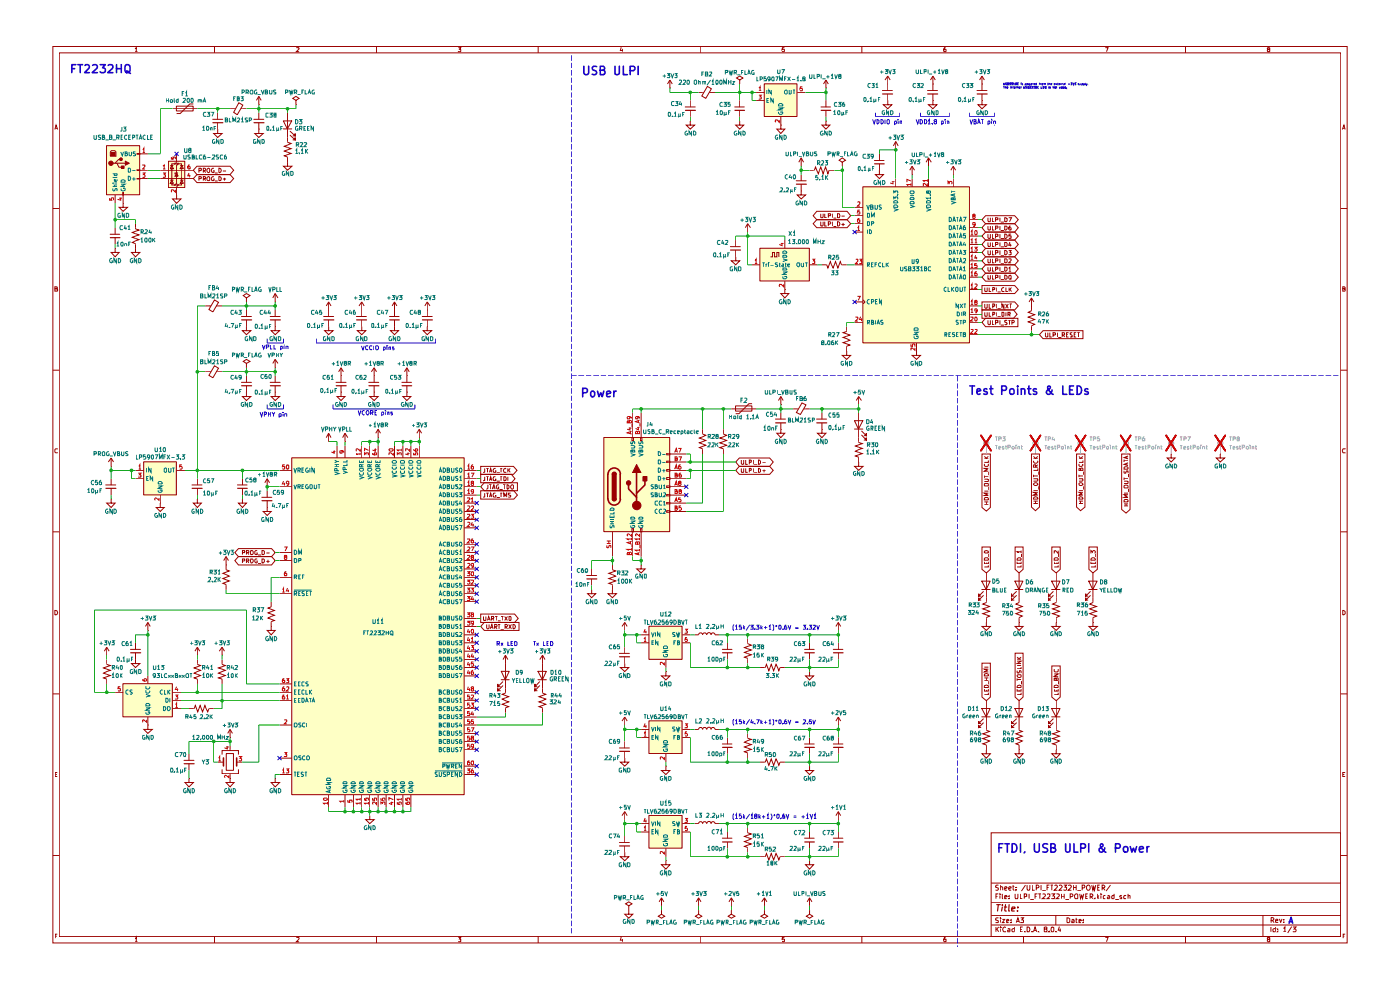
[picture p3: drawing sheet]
<svg xmlns="http://www.w3.org/2000/svg" width="297mm" height="210mm" viewBox="0 0 297 210" stroke-linecap="round" stroke-linejoin="round" font-family="sans-serif">
<g fill="none" stroke="#9b0000" stroke-width=".21">
<path d="M11.2 9.9h274.6v190.1h-274.6zM12.6 11.2h271.8v187.5h-271.8zM28.7 10.4l.2-.3v.9M28.7 11h.5M45.5 9.9v1.3M62.9 10.2l.5-.1 .1 .3-.6 .6h.6M79.9 9.9v1.3M97.2 10.1h.5l-.2 .4h.2v.4h-.5M114.2 9.9v1.3M131.8 10l-.2 .7h.5M132 10.4v.6M148.5 9.9v1.3"/>
<path d="M166.4 10.1h-.4l-.1 .4h.4l.1 .4h-.5M182.8 9.9v1.3M200.6 10.1h-.2l-.2 .7 .1 .2 .4-.1-.1-.4h-.3l-.1 .1M217.1 9.9v1.3M234.5 10.1h.6l-.4 .9M251.5 9.9v1.3M269 10.5l-.1-.2v-.2h.4l.1 .3-.5 .2v.4h.4l.1-.5h-.2M11.6 27.5l.3-1 .3 1M11.7 27.2h.4M284.8 27.5l.3-1 .3 1M284.9 27.2h.4M11.2 44.2h1.4"/>
<path d="M284.4 44.2h1.4M11.2 78.5h1.4M11.6 61.3h.5v-.4l-.5-.1v1h.5l.1-.4-.2-.1M284.4 78.5h1.4M284.9 61.3h.4l.1-.3-.2-.2h-.3v1h.4l.1-.5h-.2M12.2 95.3l-.4-.1-.2 .2v.5l.2 .2 .4-.1M285.4 95.3l-.5-.1-.1 .3 .1 .6 .5-.1M11.2 112.8h1.4M284.4 112.8h1.4M11.6 129.5a.48 .48 0 0 1 .6 .5 .48 .48 0 0 1-.6 .4zM284.9 129.5l.5 .2v.5l-.4 .2h-.1zM11.2 147.2h1.4"/>
<path d="M284.4 147.2h1.4M11.7 164.3h.4M12.1 163.9h-.4v.8h.4M210.3 176.7h74.1v22h-74.1zM284.9 164.3h.3M285.4 163.9h-.5v.8h.5M11.2 181.5h1.4M11.7 198.6h.4M12.1 198.2h-.4v.8M28.7 199.1l.2-.3v1M28.7 199.8h.5M45.5 198.7v1.3"/>
<path d="M62.9 198.9l.5-.1 .1 .3-.6 .7h.6M79.9 198.7v1.3M97.2 198.8h.5l-.2 .4 .2 .1v.4h-.5M114.2 198.7v1.3M131.8 198.8l-.2 .6h.5M132 199.2v.6M148.5 198.7v1.3M166.4 198.8h-.4l-.1 .5h.5v.4h-.5M182.8 198.7v1.3M200.6 198.8h-.2a.72 .72 0 0 0 0 1l.3-.1v-.4l-.3-.1-.2 .1M210.3 196.2h74.1M210.3 194.2h74.1"/>
<path d="M210.3 191.4h74.1M210.3 187.3h74.1M211.3 196.6v1.1M211.3 190.1h.3M211.5 197.1l.4 .6M211.8 194.8l-.3-.1-.3 .2 .1 .3 .5 .2v.2l-.6 .1M211.8 189.6h-.5v1M211.8 187.8h-.5a.44 .44 0 0 0 .1 .5 .44 .44 0 0 0 .4 .1l-.2 .4h-.4M211.9 196.6l-.6 .6M212.1 189.6v.1M212.1 189.9v.7M212.2 194.7v.1"/>
<path d="M212.2 188.3l.2-.2 .3 .2v.5M212.2 187.7v1.1M212.2 195v.7M212.3 196.6v.1M212.3 197v.7M212.6 195h.5l-.5 .7h.5M212.6 189.6v.9l.2 .1M213.1 190.3l.6-.1-.2-.3-.4 .1v.6h.5M213.1 188.5l.6-.2-.2-.2-.4 .1v.6h.5M213.4 196.7a.51 .51 0 0 0-.7 .3 .51 .51 0 0 0 .3 .7l.4-.1M213.6 195.4l.4-.1-.1-.3-.3 .1v.6h.4M213.8 197.1h.4v.6h-.4l-.1-.3 .5-.2"/>
<path d="M214 188.5l.5-.2v-.1l-.3-.1-.2 .2v.4l.2 .1h.3M214.1 190.5v.1M214.1 190v.1M214.5 195.6v.1M214.5 195.1v.1M214.8 188.1h.4M214.9 187.7v1l.3 .1M215.2 196.6v1.1h-.4l-.1-.2v-.4l.2-.1 .3 .1M215.3 189.6l.1 1h.5v-1M215.5 188.7v.1M215.5 188.2v.1M215.6 195.7l.3-1 .4 1"/>
<path d="M215.7 195.4h.5M216.4 189.6v1h.5M216.4 197.1h.4M216.5 194.7h.6l-.3 .4 .3 .1v.4h-.6M217 196.6h-.6v1.1h.6M217.1 198.7v1.3M217.3 190.2l.5-.1v-.4l-.5-.1v1M217.4 197.6v.1M217.5 187.7l-.8 1.3M217.9 196.6a.59 .59 0 0 1 .6 .4 .59 .59 0 0 1-.2 .7h-.4zM217.9 187.7v.9l.2 .2h.2l.2-.2v-.9M218.3 189.6v1"/>
<path d="M218.6 190.8h.7M218.9 197.6v.1M219 187.7v1.1h.5M219.2 197.7l.4-1.1 .3 1.1M219.3 197.4h.5M219.6 190.1h.3M219.8 188.3h.5l.1-.3-.2-.3h-.4v1.1M220.1 189.6h-.5v1M220.3 197.6v.1M220.3 189.6h.5M220.6 189.6v1M220.8 187.7v1.1"/>
<path d="M221.1 188.9h.8M221.2 189.7a.33 .33 0 0 1 .5 0 .33 .33 0 0 1 0 .4l-.6 .5h.7M221.7 197.1l-.2-.1v-.3l.5-.1 .1 .2-.1 .3h-.5l.1 .6h.4l.1-.4-.1-.2M222.1 189.7h.6v.4l-.6 .5h.6M222.1 188.3h.4M222.5 197.6v.1M222.6 187.7h-.5v1.1M222.9 187.7h.5M223.1 196.7l.2-.1 .3 .2v.7l-.2 .2-.3-.1zM223.1 189.6h.6l-.3 .4 .3 .2-.1 .4-.5-.1M223.1 187.7v1.1M223.7 187.9l.5-.2 .1 .4-.7 .7h.7"/>
<path d="M224 197.6v.1M224 194.2v2M224.2 189.7l.3-.1 .2 .3-.6 .7h.6M224.7 196.6l-.2 .7h.6M224.7 187.9l.1-.2h.3l.2 .4-.6 .7h.6M224.9 197v.7M225.2 190.1h.6M225.2 189.6v1M225.7 187.7h.6l-.4 .5 .4 .1v.4l-.2 .1h-.3l-.1-.1M225.8 189.6v1M226 190.8h.8M226.4 194.7l.5 .2v.6l-.1 .2h-.4z"/>
<path d="M226.7 187.9l.1-.2h.2l.3 .4-.7 .7h.7M227 190.2l.5-.1v-.4l-.5-.1v1M227.4 195.1l.3-.1 .2 .2v.5h-.5v-.3l.5-.1M227.7 188.3h.6M227.7 187.7v1.1M228.2 189.6l.4 .2v.7h-.6a.67 .67 0 0 1 .2-.9zM228.2 195h.4M228.3 194.7v.9l.3 .1M228.3 187.7v1.1M228.6 188.9h.7M228.9 195.4l.5-.1-.2-.3-.3 .1v.6h.4M229.1 189.6l.1 1 .3-.7 .2 .7 .2-1"/>
<path d="M229.6 188.3h.5l.1-.3-.2-.3h-.4v1.1M229.8 195.6v.1M229.8 195.1v.1M230.3 190.1h.4M230.8 189.6h-.5v1h.5M230.8 187.7h.2l.3 .4v.4l-.3 .3h-.2l-.3-.3v-.4zM231.3 190.2l.5-.1v-.4l-.5-.1v1M231.4 190.2l.5 .4M231.6 187.7l.3 1.1 .1-.7 .2 .7 .2-1.1M232.3 190.5v.1M232.8 189.6v1M232.9 190.3l.2 .3"/>
<path d="M232.9 188.3h.3M233.1 189.9l-.3 .5M233.3 187.7h-.4v1.1h.4M233.5 189.6v.1M233.5 189.9v.7M233.8 188.3h.5l.1-.3-.3-.3h-.3v1.1M234.1 188.3l.3 .5M234.5 198.8h.6l-.4 1M234.5 190l-.3-.1-.1 .2v.4l.4 .1M235 190l.2-.1 .2 .2v.5h-.4v-.3l.4-.1M235.6 187.7l-.9 1.3M236.3 189.6v1h-.4v-.6h.4"/>
<path d="M236.6 190.8h.8M238 190l-.3-.1-.2 .2 .5 .3v.2h-.5M238.9 190l-.4-.1-.1 .3 .1 .4h.4M239.3 190.1l.2-.2 .2 .1v.6M239.3 189.6v1M251.5 198.7v1.3M267.9 194.2v4.5M269 199.3l-.1-.2v-.3h.4l.1 .4-.5 .1v.1l.1 .4 .4-.1v-.4h-.2M269.6 196.6v1.1M269.7 195.2h.5v-.5l-.5-.1v1.1M269.9 195.2l.4 .5M270.5 196.6v1.1h-.4l-.1-.6 .3-.1 .2 .1"/>
<path d="M270.6 195.3l.5-.1v-.1l-.3-.1-.2 .2 .1 .5h.4M271.1 197.6v.1M271.1 197.1h.1M271.4 195l.3 .7 .2-.7M272.2 196.9l.4-.3v1.1M272.2 197.7h.6M272.4 195.6v.1M272.4 195.1v.1M274 196.6l-.8 1.3M274.3 196.6h.7l-.5 .5h.3l.2 .4-.2 .2-.5-.1M284.4 181.5h1.4M284.9 198.6h.3"/>
<path d="M285.4 198.2h-.5v.8"/>
</g>
<path d="M211.5 191.9h.7M211.8 191.9l-.2 1.3M212.6 191.9v.2M212.6 192.4l-.1 .8M213.1 192.4h.5M213.3 191.9l-.2 1.2 .1 .1h.3M214.1 191.9l-.1 1.3h.2M214.7 192.8l.6-.1v-.3h-.5l-.2 .7 .1 .1h.5M215.9 193.2h.1M215.9 192.4v.2" fill="none" stroke="#9b0000" stroke-width=".25"/>
<g fill="#feffc5">
<path d="M61.9 97.2h36.6v71.4h-36.6z"/>
<path d="M161.2 52.7h10.5v6.9h-10.5z"/>
<path d="M137.7 132.9h7v7h-7z"/>
<path d="M162.2 17.8h6.9v7h-6.9z"/>
<path d="M183.1 39.7h22.6v33.1h-22.6z"/>
</g>
<path d="M208.1 92.4l2.1 3.2M210.2 92.4l-2.1 3.2M218.6 92.4l2.1 3.2M220.7 92.4l-2.1 3.2" fill="none" stroke="#f20000" stroke-width=".34"/>
<path d="M26.1 145.1h10.5v7h-10.5z" fill="#feffc5"/>
<path d="M228.2 92.4l2.1 3.2M230.3 92.4l-2.1 3.2" fill="none" stroke="#f20000" stroke-width=".34"/>
<path d="M137.7 173h7v7h-7z" fill="#feffc5"/>
<path d="M237.7 92.4l2.2 3.2M239.9 92.4l-2.2 3.2M247.4 92.4l2 3.2M249.4 92.4l-2 3.2M257.8 92.4l2.1 3.2M259.9 92.4l-2.1 3.2" fill="none" stroke="#f20000" stroke-width=".34"/>
<g fill="#feffc5">
<path d="M128.1 92.8h14v20h-14z"/>
<path d="M137.7 152.9h7v7h-7z"/>
<path d="M30.5 98h7v7h-7z"/>
<path d="M22.6 30.9h7.1v10.5h-7.1z"/>
<path d="M35.8 34.2h3.4v5.6h-3.4z"/>
</g>
<g fill="none" stroke="#9b0000" stroke-width=".21">
<path d="M142.1 18.7h.1M142.1 17l-.5 .8M142.1 17v1.7M142.1 17l.5 .8M148.2 19.6h1.1M150.1 18.3l.8 .5-1.2 2.1-.8-.5zM150.5 19.6h1.2M156.9 17l.7-.5-.7-.4-.7 .4 .7 .5v.8M156.9 17.8h.1M160.4 19.6h1.8M162.1 17.8h7v6.9h-7zM169.1 19.6h1.8"/>
<path d="M175.2 18.7h.1M175.2 17l-.5 .8M175.2 17v1.7M175.2 17l.5 .8M187.2 19.2h2.1M188.3 17.8h.1M188.3 16.1l-.6 .9M188.3 16.1v3.2M188.3 19.9v1.4M188.3 16.1l.5 .9M196.8 19.2h2.1M197.9 17.8h.1"/>
<path d="M197.9 16.1v3.2M197.9 19.9v1.4M197.9 16.1l-.5 .9M197.9 16.1l.5 .9M207.3 19.2h2.1M208.3 17.8h.1M208.3 16.1l-.5 .9M208.3 16.1v3.2M208.3 19.9v1.4M208.3 16.1l.5 .9M145.4 22.7h2.1M146.4 25.7v.8h-.8l.8 .9 1-.9h-1"/>
<path d="M146.4 25.7h.1M146.4 21.3v1.4M146.4 23.4v1.4M155.9 22.7h2M156.9 25.7v.8h-.8l.8 .9 .9-.9h-.9M156.9 25.7h.1M156.9 21.3v1.4M156.9 23.4v1.4M160.4 21.3h1.8M165.6 26.5v.9h-.8l.8 .9 .9-.9h-.9M165.6 26.5h.1M165.6 24.8v1.7"/>
<path d="M168.9 38.4h2.1M170 35.3h.1M170 33.5v1.8M170 37v1.4M170 39.1v1.4M170 33.5l-.5 .9M170 33.5l.5 .9M171.7 36.1h1.1l.2-.7 .6 1.5 .5-1.5 .5 1.5 .5-1.5 .5 1.5 .3-.8h1.1M174.2 22.7h2M175.2 25.7v.8h-.8l.8 .9 .9-.9h-.9M175.2 25.7h.1M175.2 21.3v1.4"/>
<path d="M175.2 23.4v1.4M178.7 34.4l-.7-.4 .7-.5 .7 .5-.7 .4v.9M178.7 35.3h.1M183 39.6h22.7v33.1h-22.7zM185.5 34h2M186.6 36.1v.9h.8l-.8 .9-.9-.9h.9M186.6 36.1h.1M186.6 32.6v1.5M186.6 34.8v1.3M188.3 21.3v.9h-.9l.9 .9 .9-.9h-.9M188.3 21.3h.1M190 31.8h.1"/>
<path d="M190 30l-.5 .9M190 30v1.8M190 37.9v1.8M190 30l.5 .9M193.5 37h.1M193.5 35.3l-.5 .8M193.5 35.3v1.7M193.5 37.9v1.8M193.5 35.3l.5 .8M197 35.3h.1M197 33.5l-.5 .9M197 33.5v1.8"/>
<path d="M197 37.9v1.8M197 33.5l.6 .9M197.9 21.3v.9h-.9l.9 .9 .9-.9h-.9M197.9 21.3h.1M202.2 37h.1M202.2 35.3l-.5 .8M202.2 35.3v1.7M202.2 37.9v1.8M202.2 35.3l.5 .8M208.3 21.3v.9h-.8l.8 .9 1-.9h-1M208.3 21.3h.1M154.9 52.3h2.2"/>
<path d="M156.1 54.5v.8h-1l1 .9 .8-.9h-.8M156.1 54.5h.1M156.1 50.9v1.5M156.1 53v1.5M158.6 49.2h.1M158.6 47.5l-.5 .8M158.6 47.5v1.7M158.6 47.5l.6 .8M159.6 56.2h1.6M161.2 52.7h10.5v6.9h-10.5zM163.4 54.5h.5v-1h.4v1h.5v-1h.4v1M166.5 50.9v1.8"/>
<path d="M166.5 59.6v1.8M170 40.5v.9h.9l-.9 .8-.9-.8h.9M170 40.5h.1M171.7 56.2h1.7M173.3 44.8h6.4l.8 1-.8 .8h-6.4l-.8-.8zM173.3 46.6h6.4l.8 .9-.8 .8h-6.4l-.8-.8zM174.1 45.3l.1 .9h.3l.1-.9M174.1 47v.9l.2 .1 .3-.2v-.8M174.4 56.2h1l.2 .7 .5-1.4 .6 1.4 .5-1.4 .6 1.4 .5-1.4 .2 .7h1.1M175 45.3v.9h.4M175 47v1h.4M175.7 45.8h.4v-.5h-.4v.9"/>
<path d="M175.7 47.5h.4l.1-.1-.1-.4h-.4v1M176.6 45.3v.9M176.6 47v1M176.8 46.3h.6M176.8 48h.6M177.7 45.3l.4 .1 .1 .4-.2 .4h-.3zM177.7 47a.47 .47 0 0 1 .5 .5 .47 .47 0 0 1-.5 .5zM178.5 45.8h.7M178.5 47.6h.7M178.9 47.3v.7M181.3 56.2h1.8M181.3 49.2h1.8"/>
<path d="M181.3 44h1.8M181.3 45.8h1.8M181.3 47.5h1.8M205.7 50.1h1.8M205.7 51.9h1.8M205.7 53.5h1.8M205.7 55.3h1.8M205.7 57h1.8M205.7 58.8h1.8M205.7 46.6h1.8M205.7 48.3h1.8M209.1 49.2h6.2l.7 .9-.7 .8h-6.2l-.8-.8z"/>
<path d="M209.1 45.8h6.2l.7 .8-.7 .9h-6.2l-.8-.9zM209.1 47.5h6.2l.7 .8-.7 .9h-6.2l-.8-.9zM209.1 50.9h6.2l.7 1-.7 .8h-6.2l-.8-.8zM209.1 52.7h6.2l.7 .8-.7 1h-6.2l-.8-1zM209.1 54.5h6.2l.7 .8-.7 .9h-6.2l-.8-.9zM209.1 56.2h6.2l.7 .8-.7 1h-6.2l-.8-1zM209.1 58h6.2l.7 .8-.7 .8h-6.2l-.8-.8zM209.6 49.7v.7l.2 .2 .3-.1v-.8M209.6 46.2l.1 .8 .4-.1v-.7M209.6 48v.6l.2 .2 .3-.1v-.7M209.6 51.4l.1 .9 .4-.1v-.8M209.6 53.1v.8l.2 .2 .3-.1v-.9"/>
<path d="M209.6 54.9l.1 .8h.4v-.8M209.6 56.7v.7l.2 .1 .3-.1v-.7M209.6 58.4l.1 .8 .4-.1v-.7M210.5 49.7v.9h.4M210.5 46.2v.8h.4M210.5 48v.8h.4M210.5 51.4v.9h.4M210.5 53.1v1h.4M210.5 54.9v.8h.4M210.5 56.7v.8h.4M210.5 58.4v.8h.4M211.2 50.2l.5-.1v-.4h-.5v.9"/>
<path d="M211.2 46.6h.4l.1-.3-.5-.1v.8M211.2 48.4h.4l.1-.4h-.5v.8M211.2 51.9h.4l.1-.4-.5-.1v.9M211.2 53.6l.5-.1v-.3l-.5-.1v1M211.2 55.3h.4l.1-.3-.5-.1v.8M211.2 57.1l.5-.1v-.2l-.5-.1v.8M211.2 58.9l.5-.1v-.3l-.5-.1v.8M212.1 46.2v.8M212.1 48v.8M212.1 49.7v.9M212.1 51.4v.9M212.1 53.1v1"/>
<path d="M212.1 54.9v.8M212.1 56.7v.8M212.1 58.4v.8M212.3 52.4h.7M212.3 50.6h.7M212.3 47.1h.7M212.3 48.9h.7M212.3 54.1h.7M212.3 55.8h.7M212.3 57.6h.7M212.3 59.3h.7M213.1 49.7h.3l.3 .2v.4l-.3 .3h-.3z"/>
<path d="M213.1 46.2l.6 .2v.5l-.2 .1h-.4zM213.1 48h.4l.2 .1v.5l-.3 .2h-.3zM213.1 51.4h.4l.2 .2v.5l-.2 .2h-.4zM213.1 53.1h.3l.3 .3v.4l-.3 .3h-.3zM213.1 54.9h.4l.2 .2v.5l-.2 .1h-.4zM213.1 56.7h.4l.2 .2v.4l-.3 .2h-.3zM213.1 58.4h.3l.3 .2v.5l-.2 .1h-.4zM214 46.2h.6l-.4 .8M214 53.1h.5l-.3 .4h.3v.5h-.5M214 55h.5v.2l-.5 .5h.5M214 56.9l.2-.2v.8M214 57.5h.5"/>
<path d="M214.1 58.5l.2-.1 .2 .1-.1 .7h-.2l-.2-.2zM214.2 51.3l-.2 .7h.6M214.4 48h-.2l-.2 .6 .2 .2 .3-.1-.1-.4h-.3l-.1 .2M214.4 51.7v.6M214.5 49.7h-.4l-.1 .4h.5v.4h-.5M89.6 67.1h2.1M90.6 65.7h.1M90.6 69.3v.8h-.8l.8 .9 1-.9h-1M90.6 69.3h.1M90.6 64l-.5 .9M90.6 64v3.2M90.6 67.9v1.4"/>
<path d="M90.6 64l.6 .9M166.5 61.4v.9h.8l-.8 .9-.9-.9h.9M166.5 61.4h.1M179.6 69.3v1l-.7 .3 1.4 .5-1.4 .5 1.4 .6-1.4 .5 1.4 .5-.7 .2v1.1M179.6 74.5v.9h.9l-.9 .8-.9-.8h.9M179.6 74.5h.1M181.3 68.4h1.8M181.3 64h1.8M183.1 63.6l.4 .4-.4 .5M194.4 74.5v.9h.9l-.9 .8-.9-.8h.9M194.4 74.5h.1M194.4 72.8v1.7"/>
<path d="M205.7 61.4h1.8M205.7 64.9h1.8M205.7 66.7h1.8M205.7 68.4h1.8M205.7 71h1.8M208.3 65.7h6.7l.8 1-.8 .8h-6.7zM208.3 60.6h7l.7 .8-.7 .9h-7zM208.3 64h7l.7 .9-.7 .8h-7zM208.9 66.2l.1 .9 .4-.1v-.8M208.9 61l.1 .8h.4v-.8M208.9 64.5v.7l.2 .2 .3-.1v-.8M209.1 67.5h6.8v1.8h-6.8l-.8-.9z"/>
<path d="M209.6 67.9v.8l.2 .2 .3-.1v-.9M209.8 66.2v.9h.5M209.8 61v.8h.5M209.8 64.5v.9h.5M210.5 67.9v1h.4M210.6 66.7l.4-.1-.1-.4h-.3v.9M210.6 61.4h.3l.1-.3-.4-.1v.8M210.6 65l.4-.1v-.3l-.4-.1v.9M211.2 68.4h.5v-.4l-.5-.1v1M211.5 61v.8M211.5 64.5v.9M211.5 66.2v.9"/>
<path d="M211.6 67.2h.7M211.6 61.9h.7M211.6 65.5h.7M212.1 67.9v1M212.3 69h.7M212.6 66.2l.4 .1-.1 .8h-.3zM213 61.1a.43 .43 0 0 0-.5 .2 .43 .43 0 0 0 .1 .5h.4M213 64.5v.9l-.4-.9v.9M213.3 64.5l.6 .9M213.4 61v.8h.4M213.4 66.2v.9M213.7 68h-.6v.3l.6 .3-.2 .3-.4-.1"/>
<path d="M213.8 66.7h.4v-.5h-.4v.9M213.9 67.9h.5M213.9 64.5l-.6 .9M214 66.7l.3 .4M214.1 61v.8M214.2 67.9v1M214.2 64.5h.5M214.2 61.3l.4 .5M214.4 64.5v.9M214.6 61l-.5 .5M214.7 68.4h.3l.2-.1-.2-.4h-.3v1M218.8 64.9h.1"/>
<path d="M218.8 63.2v2.7l-.7 .3 1.4 .6-1.4 .5 1.4 .5-1.4 .5 1.4 .5-.7 .3v1M218.8 63.2l-.5 .8M218.8 63.2l.5 .8M221.3 70.1h8.4v1.7h-8.4l-.8-.8zM221.8 70.6v.7l.2 .2 .3-.1v-.8M222.7 70.6v.9h.4M223.4 71.1l.5-.1v-.3l-.5-.1v.9M224.3 70.6v.9M224.5 71.6h.7M225.3 71.1l.5-.1v-.3l-.5-.1v.9M225.6 71.1l.2 .4M226.3 71h.2"/>
<path d="M226.7 70.6h-.4v.9h.4M227.5 70.7h-.5v.2l.5 .3v.2h-.5M227.9 71h.2M228.3 70.6h-.4v.9h.4M228.6 70.6h.5M228.8 70.6v.9M59.3 99.8h2.6M61.9 97.1h36.6v71.5h-36.6zM71.5 94.5v2.7M73.2 94.5v2.7M76.7 94.5v2.7M78.4 94.5v2.7"/>
<path d="M80.2 94.5v2.7M83.7 94.5v2.7M85.5 94.5v2.7M87.2 94.5v2.7M88.9 94.5v2.7M98.5 99.8h2.6M102 98.9h6.9l.8 .9-.8 .8h-6.9zM102.8 99.4v.7l-.3 .1M103.2 99.4h.5M103.4 99.4v.8M103.9 99.9h.4M105.1 99.4a.43 .43 0 0 0-.5 .3 .43 .43 0 0 0 .2 .5l.4-.1v-.2h-.2"/>
<path d="M106.1 99.4h.4M106.3 99.4v.8M107.4 99.4a.44 .44 0 0 0-.6 .2 .44 .44 0 0 0 .2 .6l.4-.1M107.7 99.4v.8M107.9 99.7l.3 .5M108.2 99.4l-.5 .5M128.1 92.8h14v20h-14zM134.1 92.8h.3v.7h-.3zM135.8 92.8h.4v.7h-.4zM141.4 99.6h.7v.3h-.7zM141.4 97.8h.7v.4h-.7zM141.4 96.1h.7v.4h-.7z"/>
<path d="M149.1 91.1v1l.6 .2-1.3 .6 1.3 .5-1.3 .5 1.3 .5-1.3 .6 .7 .2v1.1M153.5 91.1v1l.6 .2-1.4 .6 1.4 .5-1.4 .5 1.4 .5-1.4 .6 .8 .2v1.1M155.1 86.7h5.3M156 86.1h3.5v1.1h-3.5zM156.8 97.2h6.5l.7 .8-.7 .9h-6.5l-.7-.9zM156.8 98.9h6.5l.7 .9-.7 .8h-6.5l-.7-.8zM157.3 97.6v.7l.1 .2 .4-.1v-.8M157.3 99.4v.8l.5-.1v-.7M158.2 97.6v.9h.4M158.2 99.4v.8h.4M159 98.1l.4-.1v-.3l-.4-.1v.9M159 99.8h.3l.1-.4h-.4v.8"/>
<path d="M159.6 85.6h-.7l-2.1 2.2h-.7M159.8 97.6v.9M159.8 99.4v.8M160 98.6h.7M160.9 97.6l.4 .2v.5l-.2 .2h-.2zM160.9 99.4l.4 .2v.4l-.1 .2h-.3zM161.8 98.2h.6M161.8 99.9h.6M162.1 99.6v.6M164.5 88.9h2.1M165.6 91.1v.8h.9l-.9 .9-.8-.9h.8M165.6 91.1h.1"/>
<path d="M165.6 85.8h.1M165.6 84.1v1.7M165.6 87.6v1.3M165.6 89.7v1.4M165.6 84.1l-.5 .9M165.6 84.1l.6 .9M168.3 86.7h1.1M170.1 85.5l.9 .4-1.2 2-.9-.4zM170.6 86.7h1.1M173.2 88.9h2.1M174.4 91.1v.8h.8l-.8 .9-1-.9h1M174.4 91.1h.1"/>
<path d="M174.4 87.6v1.3M174.4 89.7v1.4M181.3 89.2h1.7l-.9 1.8zM181.3 91h1.7M182.2 85.8h.1M182.2 98v.9h.9l-.9 .9-.9-.9h.9M182.2 98h.1M182.2 87.6v6.2l.7 .3-1.4 .5 1.4 .5-1.4 .6 1.4 .5-1.4 .5 .7 .3v1M182.2 84.1l-.6 .9M182.2 84.1v1.7M182.2 84.1l.5 .9M182.7 92.2l1.1 1.1v-.5v.5h-.5"/>
<path d="M182.7 91.4l1.1 1v-.5v.5h-.5M208.3 96.3h1.8v11.4l-.8 .7-1-.7zM208.8 97.3h.9M208.8 96.8l.5 .5M208.9 98.4l-.1 .4 .2 .1h.5l.2-.1-.1-.4M209.7 99.4h-.9l.6 .2-.6 .3h.9M209.7 97.7v.4h-.9M209.7 96.8l-.5 .4M218.8 96.3h1.7v11.3l-.8 .7-.9-.7zM219.2 97.3h1M219.2 96.8l.5 .5M219.3 97.7l-.1 .3 .3 .3h.4l.3-.3-.1-.3"/>
<path d="M219.7 99.1v-.5h-.4l-.1 .5h1M220.2 99.4v.4h-1M220.2 98.6l-.5 .2M220.2 96.8l-.5 .4M228.4 96.3h1.8v11.3l-1 .7-.8-.7zM228.9 97.3h.8M228.9 96.8l.4 .5M229 98.4l-.1 .4 .2 .1h.4l.2-.2v-.3M229.2 99.5l.2-.2 .3 .1v.4h-.8l.1-.4h.2v.4M229.7 97.7v.4h-.8M229.7 96.8l-.5 .4M238 96.3h1.7v11.8l-.8 .7-.9-.7z"/>
<path d="M238.5 99.9v.5h.3l.3-.5h.2v.5M238.5 99.2l.1-.2h.5l.2 .2v.3h-.8zM238.5 97.5v.5M238.5 97.7h.8M239.1 96.8v.4M239.1 98.3v.4M239.3 98.2l-.8 .3 .8 .3M239.3 96.7l-.8 .4 .8 .2M248.5 96.3v.9h-.9l.9 .8 .8-.8h-.8M248.5 96.3h.1M258.9 96.3v.9h-.9l.9 .8 .9-.8h-.9M258.9 96.3h.1"/>
<path d="M23.6 105.9v.8h-1l1 1 .8-1h-.8M23.6 105.9h.1M34 106.7v1h-.9l.9 .8 .8-.8h-.8M34 106.7h.1M40.7 102.9h2.1M41.9 105.9v.8h-.9l.9 1 .8-1h-.8M41.9 105.9h.1M41.9 101.6v1.3M41.9 103.6v1.4M48 118.1v2.8l.6 .2-1.3 .5 1.3 .6-1.3 .5 1.3 .5-1.3 .5 .7 .3v1.1M48 119.8h.1M48 118.1l-.5 .8"/>
<path d="M48 118.1l.5 .8M50.4 102.9h2M50.6 116.4h7l.8 .8-.8 .9h-7l-.8-.9zM50.6 118.1h7l.8 .8-.8 .9h-7l-.8-.9zM51.4 117.2h.5v-.4h-.5v.8M51.4 119h.4l.1-.2v-.2h-.5v.8M51.4 105.9v.8h.9l-.9 1-.8-1h.8M51.4 105.9h.1M51.4 101.6v1.3M51.4 103.6v1.4M52.3 117.2h.4l.1-.3-.5-.1v.8M52.3 119l.5-.1v-.2l-.5-.1v.8"/>
<path d="M52.5 117.2l.3 .4M52.5 119l.3 .4M53.2 116.8h.3l.2 .2-.2 .6h-.3zM53.2 118.6l.4 .1a.47 .47 0 0 1-.3 .7l-.2-.3zM54.6 116.8h-.4l-.1 .2v.5l.1 .1h.4v-.3h-.2M54.6 118.6h-.4l-.1 .1v.5l.2 .2 .3-.1v-.3h-.2M54.7 117.7h.7M54.7 119.5h.7M55.5 105.5h2.2M55.6 116.8h.3l.2 .2v.5l-.2 .1h-.3zM55.6 118.6h.3l.2 .1v.5l-.3 .2h-.2zM56.5 117.3h.7"/>
<path d="M56.5 119.1h.7M56.7 103.2h.1M56.7 107.7v.8h-.9l.9 .8 .8-.8h-.8M56.7 107.7h.1M56.7 101.6l-.5 .8M56.7 101.6v1.6M56.7 104.1v1.4M56.7 106.2v1.5M56.7 101.6l.5 .8M56.9 118.7v.7M59.3 103.2h2.6M59.3 117.2h2.6"/>
<path d="M59.3 118.9h2.6M98.5 101.6h2.6M98.5 103.2h2.6M98.5 105h2.6M98.5 106.7h2.6M98.5 108.5h2.6M98.5 110.2h2.6M98.5 112h2.6M98.5 115.4h2.6M98.5 117.2h2.6M98.5 118.9h2.6M102 104.1h7l.8 .9-.8 .9h-7z"/>
<path d="M102 100.6h6.5l.8 1-.8 .8h-6.5zM102.7 102.4h7.1v1.7h-7.1l-.7-.9zM102.8 104.6v.8h-.3M102.8 101.1v.8l-.3 .1M103.2 104.6h.5M103.2 101.1h.5M103.4 101.1v.9M103.4 104.6v.8M103.5 102.8v.8l-.3 .2M103.8 102.8h.5M103.8 100.2l.3-.8 .2 .8M103.8 105.4l.3-.8 .2 .8"/>
<path d="M103.8 102l.3-.9 .2 .9M103.9 105.2h.4M103.9 101.7h.4M104 102.8v1M104.4 103.8l.4-1 .2 1M104.5 103.5h.4M105.1 104.6h-.3l-.2 .3 .2 .5h.4v-.3h-.2M105.1 101.1h-.3a.44 .44 0 0 0-.2 .6 .44 .44 0 0 0 .6 .2v-.3h-.2M105.4 100.3h.6M105.4 105.5h.6M105.4 102.1h.6M105.8 102.9a.4 .4 0 0 0-.5 .4 .4 .4 0 0 0 .5 .4v-.4h-.2"/>
<path d="M106 103.8h.6M106.1 104.6h.4M106.1 101.1h.4M106.3 101.1v.9M106.3 104.6v.8M106.7 102.8h.5M106.9 105.4v-.8l.2 .6 .4-.6v.8M106.9 101.1h.3a.47 .47 0 0 1 .2 .6 .47 .47 0 0 1-.5 .3zM107 102.8v1M107.6 102.8l.4 .3v.4l-.3 .3h-.1zM107.7 101.1v.9M108.3 104.6h-.4l-.1 .2 .2 .2 .3 .1v.3h-.5"/>
<path d="M108.6 102.8l.3 .2v.6l-.1 .2a.49 .49 0 0 1-.5-.4 .49 .49 0 0 1 .3-.6zM129.9 105.8l.3 .4 .4-.1 .1-.3M134.1 112.1h.3v.7h-.3zM135.8 112.1h.4v.7h-.4zM136 119.8v.9h.9l-.9 .8-.9-.8h.9M136 119.8h.1M141.4 104.9h.7v.3h-.7zM141.4 103.1h.7v.3h-.7zM141.4 101.3h.7v.4h-.7zM141.4 108.3h.7v.4h-.7zM141.4 106.5h.7v.4h-.7zM160 100.3h.7"/>
<path d="M208.3 116h1.8v4.8l-.8 .7-1-.7zM208.8 105.7l.2-.2h.5l.2 .2v.3h-.9zM208.8 102.7l.8-.1 .1 .4-.8 .1zM208.8 101.6l.9 .1-.1 .4h-.8M208.8 119.2v.4h.9v-.4M208.8 118.5l.2-.2h.5l.2 .2v.3h-.9zM208.8 117a.47 .47 0 0 1 .5-.2 .47 .47 0 0 1 .4 .4l-.7 .1-.2-.1zM208.8 101.1h.9M208.8 107h.9M208.8 106.5h.9M208.8 104.2h.9M208.8 100.9v.5"/>
<path d="M209.3 106.5v.5M209.3 119.3v.3M209.7 104.6h-.9l.6 .3-.6 .2h.9M209.7 119.9v.4h-.9M209.8 100.1v.7M209.8 103.2v.7M209.8 117.5v.6M215.3 116h1.7v4.8l-.8 .7-.9-.7zM215.8 119.2v.4h.8v-.4M215.8 118.6l.2-.3h.4l.2 .2v.3h-.8zM216.2 119.3v.3M216.6 119.9v.4h-.8"/>
<path d="M216.6 117h-.8l.2 .3M216.6 116.8v.5M216.7 117.5v.6M219.2 102.7a.49 .49 0 0 1 .6-.3 .49 .49 0 0 1 .4 .4 .54 .54 0 0 1-1-.1zM219.2 101.6h.9l.1 .1-.2 .4h-.8M219.2 106.8h1M219.2 106.3h1M219.2 104h1M219.2 100.7v.5M219.2 101h1M219.4 105.4a.51 .51 0 0 1 .8 .5h-1zM219.7 106.3v.5"/>
<path d="M220.2 104.4h-1l.7 .4-.7 .2h1M220.3 100v.7M220.3 103.2v.6M223.1 116h1.8v4.8l-.8 .7-1-.7zM223.6 119.2v.4h.9v-.4M223.6 118.5l.2-.2h.5l.2 .2v.3h-.9zM224.1 119.3v.3M224.5 119.9v.4h-.9M224.5 116.8v.6l-.6-.6-.3 .1 .1 .4M224.6 117.5v.6M228.9 102.6l.1-.1a.47 .47 0 0 1 .7 .3l-.6 .2-.2-.2zM228.9 101.6h.8v.1l-.1 .4h-.7"/>
<path d="M228.9 106.8h.8M228.9 106.3h.8M228.9 104h.8M228.9 101h.8M228.9 100.7v.5M229 105.4a.51 .51 0 0 1 .7 .5h-.8zM229.2 106.3v.5M229.7 104.4h-.8l.6 .4-.6 .2h.8M229.8 100v.7M229.8 103.2v.6M231 116h1.8v4.8l-.9 .7-.9-.7zM231.4 119.2v.4h1v-.4"/>
<path d="M231.4 118.6l.3-.3h.4l.3 .3v.2h-1zM231.4 117.4v-.6l.4 .3 .1-.3h.3l.2 .2-.1 .4M231.9 119.3v.3M232.4 119.9v.4h-1M232.4 117.5v.6M238.5 106.1l.1-.1h.5l.2 .1v.4h-.8zM238.5 103.1l.6-.2 .2 .2v.3l-.8 .1zM238.5 102.1h.8l-.1 .5h-.7M238.5 101.6h.8M238.5 104.6h.8M238.5 107.3h.8M238.5 106.9h.8"/>
<path d="M238.5 101.3v.5M238.9 106.9v.4M239.3 104.9h-.8l.6 .4-.6 .2h.8M239.4 100.5v.7M239.4 103.7v.6M22.6 139h.1M22.6 139.9v1l.8 .3-1.4 .5 1.4 .5-1.4 .6 1.4 .5-1.4 .5 .6 .3v1M22.6 137.3l-.5 .8M22.6 137.3v1.7M22.6 137.3l.6 .8M27.7 137.7h2.1M28.7 139.9v.9h1l-1 .8-.8-.8h.8"/>
<path d="M28.7 139.9h.1M28.7 136.4v1.4M28.7 138.5v1.4M31.4 133.7h.1M31.4 132l-.5 .9M31.4 132v1.7M31.4 132l.5 .9M41.9 139.9v1l.6 .3-1.3 .5 1.3 .5-1.3 .6 1.3 .5-1.3 .5 .7 .3v1M41.9 139h.1M41.9 137.3v1.7M41.9 137.3l-.5 .8M41.9 137.3l.5 .8"/>
<path d="M47.1 139.9v1l.7 .3-1.4 .5 1.4 .5-1.4 .6 1.4 .5-1.4 .5 .7 .3v1M47.1 139h.1M47.1 137.3v1.7M47.1 137.3l-.6 .8M47.1 137.3l.5 .8M57.5 132.9v.8h-.8l.8 1 .9-1h-.9M57.5 132.9h.1M57.5 127.6v1.1l-.6 .3 1.3 .5-1.3 .5 1.3 .5-1.3 .6 1.3 .5-.7 .3v1M59.3 125.9h2.6M59.3 122.5h2.6M98.5 125.9h2.6M98.5 120.7h2.6"/>
<path d="M98.5 122.5h2.6M98.5 124.2h2.6M98.5 127.6h2.6M98.5 131.2h2.6M98.5 132.9h2.6M98.5 134.7h2.6M98.5 136.4h2.6M98.5 138.1h2.6M98.5 139.9h2.6M102 130.3h7.2l.7 .9-.7 .8h-7.2zM102.6 130.8l.1 .8 .4-.1v-.7M102.7 132h7.4v1.7h-7.4l-.7-.8z"/>
<path d="M103.2 132.5v.7l.2 .2 .4-.2v-.7M103.4 131.6l.3-.8 .3 .8M103.5 131.4h.4M104 133.4l.3-.9 .3 .9M104.1 133.1h.4M104.3 131.2h.4v-.4h-.4v.8M104.4 131.2l.4 .4M104.9 133h.4l.1-.4-.1-.1h-.4v.9M105 130.8h.5M105.1 133l.3 .4M105.3 130.8v.8M105.6 132.5h.5"/>
<path d="M105.6 131.7h.6M105.9 132.5v.9M106.2 133.5h.7M106.3 130.8h.5M106.5 130.8v.8M107.1 130.8l.6 .8M107.1 133h.4l.2-.4-.2-.1h-.4v.9M107.2 139v8l-.7 .3 1.4 .5-1.4 .5 1.4 .6-1.4 .5 1.4 .5-.7 .3v1M107.2 139l-.5 .9M107.2 139l.5 .9M107.3 133l.4 .4M107.7 130.8l-.6 .8"/>
<path d="M107.9 132.5l.6 .9M108 130.8h.3l.1 .1-.1 .7h-.3zM108.5 132.5l-.6 .9M108.8 132.5a.47 .47 0 0 1 .5 .4 .47 .47 0 0 1-.5 .5zM115.1 139v8l.7 .3-1.5 .5 1.5 .5-1.5 .6 1.5 .5-1.5 .5 .8 .3v1M115.1 139l-.6 .9M115.1 139l.5 .9M136 134.7h1.7M136 136.4h1.7M137.7 132.8h7v7.1h-7zM141.3 139.9v1.7M144.7 134.7h1.7"/>
<path d="M144.7 136.4h1.7M149.9 134.7l-.3-.4-.5 .1v.3l-.1-.3-.5-.1-.3 .4h-.8M149.9 134.7a.47 .47 0 0 1 .5-.5 .47 .47 0 0 1 .5 .5M150.8 134.7l.1-.3 .5-.1 .3 .4h.8M153.2 137.7h2.1M154.3 136.4v1.4M154.3 138.5v1.4M158.6 135.5v1l.8 .4-1.5 .5 1.5 .5-1.5 .5 1.5 .5-1.5 .5 .7 .3v1.1M170.7 137.7h2M171.7 136.4v1.4M171.7 138.5v1.4M176.8 137.7h2"/>
<path d="M177.8 133.7h.1M177.8 132l-.5 .9M177.8 132v1.7M177.8 136.4v1.4M177.8 138.5v1.4M177.8 132l.5 .9M208.3 123.3h1.8l-.9 1.7zM208.3 125h1.8M208.7 126.3l-1.1 1v-.5v.5h.5M208.7 125.4l-1.1 1v-.5v.5h.5M209.3 132v.9h-1l1 .8 .8-.8h-.8M209.3 132h.1"/>
<path d="M209.3 121.5v6.3l-.8 .3 1.4 .5-1.4 .6 1.4 .5-1.4 .5 1.4 .5-.6 .3v1M215.3 123.3h1.7l-.8 1.7zM215.3 125h1.7M215.3 138.6h1.7v9.3l-.8 .7-.9-.7zM215.7 126.3l-1.1 1v-.5v.5h.6M215.7 125.4l-1.1 1v-.5v.5h.6M215.8 139.8h.8M215.8 139.4l.5 .4M216.2 132v.9h-.9l.9 .8 .8-.8h-.8M216.2 132h.1M216.2 121.5v6.3l-.7 .3 1.4 .5-1.4 .6 1.4 .5-1.4 .5 1.4 .5-.7 .3v1M216.6 139.4l-.4 .3"/>
<path d="M223.1 123.3h1.8l-.9 1.7zM223.1 125h1.8M223.5 126.3l-1 1v-.5v.5h.5M223.5 125.4l-1 1v-.5v.5h.5M224.1 121.5v6.3l-.8 .3 1.4 .5-1.4 .6 1.4 .5-1.4 .5 1.4 .5-.6 .3v1M224.1 132v.9h-1l1 .8 .8-.8h-.8M224.1 132h.1M231 123.3h1.7l-.9 1.7zM231 125h1.7M231.3 126.3l-1 1v-.5v.5h.5M231.3 125.4l-1 1v-.5v.5h.5M231.9 121.5v6.3l-.7 .3 1.4 .5-1.4 .6 1.4 .5-1.4 .5 1.4 .5-.7 .3v1"/>
<path d="M231.9 132v.9h-.9l.9 .8 .9-.8h-.9M231.9 132h.1M24.4 146.9h1.7M26.1 145h10.5v7.1h-10.5zM31.4 153.8v.9h.9l-.9 .9-.9-.9h.9M31.4 153.8h.1M31.4 143.4v1.7M31.4 152.1v1.7M36.6 146.9h1.8M36.6 148.6h1.8M36.6 150.3h1.8M40.1 150.3h1.1l.2-.7 .5 1.4 .6-1.4 .5 1.4 .5-1.4 .6 1.4 .2-.7h1"/>
<path d="M40.1 159.9v1.4M48 159.8h1.5v3.6h-1.5zM48.8 156.4h.1M48.8 154.7v1.7M48.8 158.2v1M48.8 154.7l-.5 .9M48.8 154.7l.5 .9M59.3 153.8h2.6M59.3 146.9h2.6M59.3 148.6h2.6M59.3 145.1h2.6M98.5 153.8h2.6"/>
<path d="M98.5 141.6h2.6M98.5 143.4h2.6M98.5 146.9h2.6M98.5 148.6h2.6M98.5 150.3h2.6M98.5 152.1h2.6M98.5 155.6h2.6M98.5 157.3h2.6M98.5 159h2.6M106.3 142.4h1.7l-.8 1.8zM106.3 144.2h1.7M106.7 145.4l-1.1 1.1v-.5v.5h.6"/>
<path d="M106.7 144.6l-1.1 1.1v-.6v.6h.6M107.2 140.8h.1M114.1 142.4h1.8l-.8 1.8zM114.1 144.2h1.8M114.5 145.4l-1 1.1v-.5v.5h.5M114.5 144.6l-1 1.1v-.6v.6h.5M115.1 140.8h.1M158.6 155.6v1l.8 .2-1.5 .6 1.5 .5-1.5 .6 1.5 .5-1.5 .5 .7 .2v1.1M161.2 141.6h1.1l.3-.7 .5 1.4 .5-1.4 .5 1.4 .5-1.4 .6 1.4 .3-.7h1M170.7 157.8h2M171.7 142.4v1h.9l-.9 .8-.8-.8h.8M171.7 142.4h.1"/>
<path d="M171.7 156.4v1.5M171.7 158.5v1.4M176.8 157.8h2M177.8 153.8h.1M177.8 152.1v1.7M177.8 156.4v1.5M177.8 158.5v1.4M177.8 152.1l-.5 .8M177.8 152.1l.5 .8M208.3 150.3h1.8l-.9 1.8zM208.3 152.1h1.8M208.3 140.7h1.8v7.2l-.8 .7-1-.7z"/>
<path d="M208.7 153.3l-1.1 1v-.5v.5h.5M208.7 152.4l-1.1 1.1v-.6v.6h.5M208.8 146.2v.4h.9v-.4M208.8 145.5l.4-.2 .4 .1 .1 .4h-.9zM208.8 143l.4-.1 .4 .1 .1 .4h-.9zM208.8 144.3h.9M208.8 143.8h.9M208.8 141.5h.9M209.3 148.6v6.3l.6 .2-1.4 .6 1.4 .5-1.4 .5 1.4 .5-1.4 .6 .8 .2v1M209.3 159v.9h.8l-.8 .9-1-.9h1M209.3 159h.1M209.3 143.8v.5"/>
<path d="M209.3 146.3v.3M209.7 146.9v.5h-.9M209.7 141.9h-.9l.6 .3-.6 .3h.9M209.8 144.5v.7M215.3 150.3h1.7l-.8 1.8zM215.3 152.1h1.7M215.7 153.3l-1.1 1v-.5v.5h.6M215.7 152.4l-1.1 1.1v-.6v.6h.6M215.8 146.2v.4h.8v-.4M215.8 143.3l.1-.2h.6v.5a.47 .47 0 0 1-.7-.3zM215.8 140.2h.8l-.8 .6h.8M215.8 143.9v.5"/>
<path d="M215.8 144.1h.8M215.8 141.2h.8M215.9 145.5l.3-.2 .3 .1 .1 .4h-.8zM215.9 142.3l-.1 .3 .1 .2 .3-.1 .1-.4 .3 .1v.4M216.2 148.6v6.3l.7 .2-1.4 .6 1.4 .5-1.4 .5 1.4 .5-1.4 .6 .7 .2v1M216.2 159v.9h.8l-.8 .9-.9-.9h.9M216.2 159h.1M216.2 146.3v.3M216.6 146.9v.5h-.8M216.6 141.5v.4h-.8M216.7 144.5v.7M223.1 150.3h1.8l-.9 1.8z"/>
<path d="M223.1 152.1h1.8M223.1 141.3h1.8v6.6l-.8 .7-1-.7zM223.5 153.3l-1 1v-.5v.5h.5M223.5 152.4l-1 1.1v-.6v.6h.5M223.6 146.2v.4h.9v-.4M223.6 143h.9l-.9 .5h.9M223.7 145.4h.7l.1 .4h-.9zM223.7 142l-.1 .4 .2 .1h.5l.2-.1-.1-.4M224.1 159v.9h.8l-.8 .9-1-.9h1M224.1 159h.1M224.1 144l.1-.2 .3 .1v.4h-.9v-.4l.3-.1 .2 .2v.3M224.1 148.6v6.3l.6 .2-1.4 .6 1.4 .5-1.4 .5 1.4 .5-1.4 .6 .8 .2v1"/>
<path d="M224.1 146.3v.3M224.5 146.9v.5h-.9M224.6 144.5v.7M39 161.3h2.1M40.1 165.1v.9h.9l-.9 .9-.9-.9h.9M40.1 165.1h.1M40.1 162v1.4M46.2 161.7h1.3M47.1 160.1v-.9h3.5v.9M47.1 163.2v.9h3.5v-.9M48.8 165.1v.9h.9l-.9 .9-.8-.9h.8M48.8 165.1h.1"/>
<path d="M48.8 164.1v1M50.2 161.7h1.2M58.4 165.1v.9h-.9l.9 .9 .9-.9h-.9M58.4 165.1h.1M59.3 164.3h2.6M59.3 160.8h2.6M69.7 168.6v2.6M73.2 168.6v2.6M75 168.6v2.6M76.7 168.6v2.6M78.4 173v.9h-.8l.8 .8 1-.8h-1M78.4 173h.1"/>
<path d="M78.4 168.6v2.6M80.2 168.6v2.6M81.9 168.6v2.6M83.7 168.6v2.6M85.5 168.6v2.6M87.2 168.6v2.6M98.5 164.3h2.6M98.5 162.5h2.6M131.4 178.7h2.1M132.5 160.8v.9h.9l-.9 .8-.9-.8h.9M132.5 160.8h.1M132.5 173.9h.1"/>
<path d="M132.5 172.2v1.7M132.5 177.3v1.5M132.5 179.4v1.4M132.5 172.2l-.6 .8M132.5 172.2l.6 .8M136 174.7h1.7M136 176.5h1.7M137.7 173h7v6.9h-7zM141.3 162.5v.9h.8l-.8 .9-1-.9h1M141.3 162.5h.1M141.3 180v1.7M144.7 174.7h1.7"/>
<path d="M144.7 176.5h1.7M149.9 174.7l-.3-.4-.5 .1v.3l-.1-.3-.5-.1-.3 .4h-.8M149.9 174.7a.47 .47 0 0 1 .5-.5 .47 .47 0 0 1 .5 .5M150.8 174.7l.1-.3 .5-.1 .3 .4h.8M153.2 177.8h2.1M154.3 176.5v1.3M154.3 178.6v1.4M158.6 175.6v1.1l.8 .2-1.5 .5 1.5 .5-1.5 .6 1.5 .5-1.5 .5 .7 .3v1M161.2 161.7h1.1l.3-.7 .5 1.3 .5-1.3 .5 1.3 .5-1.3 .6 1.3 .3-.6h1M170.7 177.8h2M171.7 162.5v.9h.9l-.9 .9-.8-.9h.8M171.7 162.5h.1"/>
<path d="M171.7 176.5v1.3M171.7 178.6v1.4M176.8 177.8h2M177.8 173.9h.1M177.8 172.2v1.7M177.8 176.5v1.3M177.8 178.6v1.4M177.8 172.2l-.5 .8M177.8 172.2l.5 .8M132.5 180.8v.9h.9l-.9 .9-.9-.9h.9M132.5 180.8h.1M133.4 193.1v.8h.8l-.8 .9-.9-.9h.9"/>
<path d="M133.4 193.1h.1M133.4 192.1l.7-.4-.7-.4-.7 .4 .7 .4v1M140.3 192.1h.1M140.3 193.1v.8l.7 .4-.7 .5-.6-.5 .6-.4M140.3 193.1h.1M140.3 190.5l-.5 .8M140.3 190.5v1.6M140.3 190.5l.5 .8M141.3 182.6v.8h.8l-.8 1-1-1h1M141.3 182.6h.1M148.2 193.1v.8l.7 .4-.7 .5-.7-.5 .7-.4M148.2 193.1h.1"/>
<path d="M148.2 192.1h.1M148.2 190.5l-.5 .8M148.2 190.5v1.6M148.2 190.5l.5 .8M155.1 193.1v.8l.8 .4-.8 .5-.6-.5 .6-.4M155.1 193.1h.1M155.1 192.1h.1M155.1 190.5l-.5 .8M155.1 190.5v1.6M155.1 190.5l.6 .8M161.2 181.7h1.1l.3-.6 .5 1.3 .5-1.3 .5 1.3 .5-1.3 .6 1.3 .3-.7h1M162.2 193.1v.8l.7 .4-.7 .5-.8-.5 .8-.4"/>
<path d="M162.2 193.1h.1M162.2 192.1h.1M162.2 190.5l-.6 .8M162.2 190.5v1.6M162.2 190.5l.5 .8M171.7 182.6v.8h.9l-.9 1-.8-1h.8M171.7 182.6h.1M171.7 193.1v.8l.7 .4-.7 .5-.6-.5 .6-.4M171.7 193.1h.1M171.7 192.1h.1M171.7 190.5v1.6M171.7 190.5l-.5 .8"/>
<path d="M171.7 190.5l.6 .8"/>
</g>
<g fill="none" stroke="#007270" stroke-width=".21">
<path d="M162.7 19.1v.8M163.6 19.1v.8l-.5-.8v.8M166.7 19.1l.3 .2v.6h-.5a.52 .52 0 0 1 .2-.8zM167.4 19.1v.8h.4v-.8M168.2 19.1h.5M168.4 19.1v.8M162.7 21.3h.3M163.1 20.9h-.4v.8h.4M164 20.9v.8l-.5-.8v.8M165.1 22.9h1l-1 .4h1M165.1 22.2l.3-.2h.4l.3 .2v.3h-1zM165.2 23.7l-.1 .3 .3 .3h.4l.3-.3-.1-.3h-.4v.2"/>
<path d="M161.8 55.7h.5M162 55.7v.9M162.5 56v.6M162.8 56l-.3 .2M163 55.7v.1M163 56v.6M163.4 56.3h.7M165 55.7h-.5v.2l.5 .4v.2h-.5M165.2 56h.4M165.4 55.7v.8l.2 .1M165.9 56h.3v.6M166.1 58.6v.4l.1 .1h.5l.2-.2-.1-.3h-.3v.2"/>
<path d="M166.1 57.7h.8l-.8 .5h.8M166.1 57l.1-.1h.5l.2 .4h-.8zM166.1 54.9l.8 .3-.8 .3M166.1 54.2l.6-.1 .2 .5h-.8zM166.1 53.4a.48 .48 0 0 1 .5-.2 .48 .48 0 0 1 .3 .5h-.8zM166.2 56.2l-.4 .1 .2 .3 .2-.1M166.6 56h.2M166.7 55.7v.8l.1 .1M167.1 56.3l.4-.1v-.2l-.4 .1v.3l.2 .2 .2-.1M169.1 55.8l.1-.1a.46 .46 0 0 1 .5 .4 .46 .46 0 0 1-.2 .5 .47 .47 0 0 1-.4-.3 .47 .47 0 0 1 0-.5zM170 55.7v.7l.1 .2 .4-.1v-.8M170.8 55.7h.5"/>
<path d="M171.1 55.7v.9M183.9 43.5l.3 .9 .2-.9M184 56.2l.4-.1v-.4h-.4v.9M184 45.3h.4v.8h-.4zM184 47l.4 .1v.6l-.2 .2h-.2zM184 48.7v.9M184.2 56.2l.2 .4M184.4 48.7l.5 .3v.4l-.2 .2h-.3zM184.7 43.9h.4l.1-.3-.2-.1h-.3v.9l.5-.1v-.3l-.2-.1M184.9 46.1v-.8l.2 .5 .4-.5v.8M184.9 47.5h.3l.2-.2-.1-.3h-.4v.9M184.9 56.1h.2"/>
<path d="M185.3 55.7h-.4v.9h.4M185.6 43.5v.8l.2 .1 .3-.2v-.7M185.6 56.1h.4M186.1 55.7h-.5v.9M186.9 55.8l-.3-.1-.2 .2v.4l.2 .3 .3-.1M187 43.6l-.4-.1-.1 .1 .5 .6-.2 .2-.3-.1M187.2 55.7v.9h.5M188 55.7v.9M188.1 56.1l.4 .5M188.5 55.7l-.5 .5M189.6 44.2l.9 .3-.9 .3M189.6 43.6l.2-.1h.4l.3 .2v.3h-.9z"/>
<path d="M189.6 42.7a.48 .48 0 0 1 .6-.1 .48 .48 0 0 1 .3 .4h-.9zM189.6 42.3v-.5l.3 .2v-.2h.5v.5M189.6 41v-.5l.3 .3v-.3h.5v.5M190.4 41.4h.1M193.1 43.5l.8 .3-.8 .3M193.1 42.9l.1-.2h.6l.1 .5h-.8zM193.1 42l.1-.1h.6l.1 .4h-.8zM193.1 40.6l.7-.1 .1 .3-.2 .3h-.4l-.2-.2zM193.1 41.4h.8M196.6 44.2l.8 .3-.8 .3M196.6 43.6l.1-.1h.5l.2 .1v.4h-.8zM196.6 42.7l.3-.2 .4 .1 .1 .4h-.8z"/>
<path d="M196.9 40.7l.1-.2h.3l.1 .4-.3 .1-.3-.5-.2 .1v.3l.1 .1 .2-.2M197.3 41.4h.1M197.4 42h-.8l.2 .3M197.4 41.8v.5M201.4 49.6a.47 .47 0 0 1 .5 .4 .47 .47 0 0 1-.5 .5zM201.4 51.3a.49 .49 0 0 1 .4 .4 .49 .49 0 0 1-.1 .5h-.3zM201.4 53.1h.3a.47 .47 0 0 1 .2 .6 .47 .47 0 0 1-.5 .3zM201.4 54.8a.47 .47 0 0 1 .5 .5 .47 .47 0 0 1-.5 .4zM201.4 56.6l.4 .1 .1 .4-.2 .3h-.3zM201.4 58.3a.47 .47 0 0 1 .5 .5 .47 .47 0 0 1-.5 .4zM201.4 46.1a.47 .47 0 0 1 .5 .5 .47 .47 0 0 1-.5 .4zM201.4 47.9l.4 .1 .1 .4-.2 .3h-.3z"/>
<path d="M201.8 42.7l.8 .3-.8 .3M201.8 40.4v.5M201.8 40.7h.8M202.1 50.5l.3-.9 .3 .9M202.1 52.2l.3-.9 .3 .9M202.1 54l.3-.9 .3 .9M202.1 55.7l.3-.9 .3 .9M202.1 57.4l.3-.8 .3 .8M202.1 59.2l.3-.9 .3 .9M202.1 47l.3-.9 .3 .9M202.1 48.7l.3-.8 .3 .8M202.2 42.1l.1-.2h.3v.5h-.8v-.4l.3-.1 .1 .5"/>
<path d="M202.2 50.2h.4M202.2 51.9h.4M202.2 53.7h.4M202.2 55.5h.4M202.2 57.2h.4M202.2 59h.4M202.2 46.8h.4M202.2 48.5h.4M202.4 41.2v.4M202.6 41.1l-.8 .3 .8 .3M202.9 49.6h.4M202.9 51.3h.4"/>
<path d="M202.9 53.1h.4M202.9 54.8h.4M202.9 56.6h.4M202.9 58.3h.4M202.9 46.1h.4M202.9 47.9h.4M203.1 46.1v.9M203.1 47.9v.8M203.1 49.6v.9M203.1 51.3v.9M203.1 53.1v.9M203.1 54.8v.9"/>
<path d="M203.1 56.6v.8M203.1 58.3v.9M203.5 50.5l.3-.9 .3 .9M203.5 52.2l.3-.9 .3 .9M203.5 54l.3-.9 .3 .9M203.5 55.7l.3-.9 .3 .9M203.5 57.4l.3-.8 .3 .8M203.5 59.2l.3-.9 .3 .9M203.5 47l.3-.9 .3 .9M203.5 48.7l.3-.8 .3 .8M203.6 50.2h.4M203.6 51.9h.4"/>
<path d="M203.6 53.7h.4M203.6 55.5h.4M203.6 57.2h.4M203.6 59h.4M203.6 46.8h.4M203.6 48.5h.4M204.3 53.1h.5l-.2 .4h.2v.4h-.5M204.3 54.9h.5v.3l-.5 .5h.5M204.3 56.9l.3-.3v.8M204.3 46.1h.6l-.4 .9M204.3 57.4h.5M204.4 58.4l.3-.1 .1 .2v.6l-.1 .1a.53 .53 0 0 1-.3-.8z"/>
<path d="M204.6 51.3l-.3 .6h.6M204.8 47.9h-.3l-.2 .7 .1 .1 .4-.1v-.4h-.4l-.1 .2M204.8 51.7v.5M204.8 49.6h-.4l-.1 .4h.5v.4h-.5M184 68.4h.4v-.5h-.4v.9M184.2 68.4l.2 .4M184.4 63.6a.4 .4 0 0 0-.5 .4 .4 .4 0 0 0 .5 .4M184.9 68.4l.4-.1-.1-.4h-.3v.9h.4l.1-.3-.3-.1M184.9 64h.3l.2-.1-.2-.4h-.3v1M185.7 67.9v.9M185.7 64h.4M186.1 68.8l.2-.9 .3 .9"/>
<path d="M186.1 63.5h-.4v1h.4M186.1 68.5h.5M187 63.5v1l-.4-1v1M187.3 67.9h-.4l-.1 .2 .2 .3h.3v.3l-.5 .1M193.9 71.3v.4l.2 .1h.5l.2-.1v-.4h-.4v.2M193.9 70.5h.9l-.9 .5h.9M193.9 69.7l.2-.1h.5l.2 .1v.4h-.9zM200.4 71l.5-.1-.1-.3h-.4v.8M200.6 71l.3 .4M200.8 61l-.3-.1-.2 .3v.4l.2 .2h.3M201.1 60.9v.9h.4M201.3 70.9h.2"/>
<path d="M201.7 70.6h-.4v.8h.4M201.9 60.9v.9M202 61.3l.4 .5M202.4 60.9l-.5 .5M202.6 70.6l-.5 .1v.2l.4 .1 .1 .2-.2 .2-.3-.1M202.9 60.9l.3 .2v.6l-.1 .1-.4-.1v-.6zM202.9 70.9h.3M203.1 66.2a.49 .49 0 0 1 .4 .3 .49 .49 0 0 1-.1 .5h-.3zM203.3 64.5v.8l-.5-.8v.8M203.3 67.9h-.4l-.1 .3 .5 .4-.1 .2h-.4M203.3 70.6h-.4v.8h.4M203.6 67.9h.5"/>
<path d="M203.6 70.6h.5M203.7 60.9v.9h.1l.4-.1v-.8M203.7 64.5l.6 .8M203.8 67.9v.9M203.8 70.6v.8M203.9 66.2v.8M204.3 64.5l-.6 .8M204.3 66.6h.5v-.4h-.5v.8M204.3 68.4h.5v-.4l-.5-.1v.9M204.3 70.9h.5v-.3h-.5v.8l.5-.1v-.3l-.1-.1M204.4 60.9h.5M204.4 64.5h.5"/>
<path d="M204.6 66.6l.2 .4M204.7 60.9v.9M204.7 64.5v.8M62.4 99.3l.2 .9 .3-.9M63.2 99.8l.5-.1v-.3l-.5-.1v.9M63.5 99.8l.2 .4M64 99.7h.4M64.5 99.3h-.5v.9h.5M65.3 99.4a.41 .41 0 0 0-.5 .4 .41 .41 0 0 0 .6 .3v-.3h-.2M65.7 99.3v.9M66.7 99.3v.9l-.5-.9v.9M71 97.6l.5 .3-.5 .3"/>
<path d="M71 99h.9M71 98.5h.9M71.4 98.5v.5M71.5 99.9l-.1-.5h-.3l-.1 .5h.9M71.5 97.9h.4M72.8 99.9l.8 .3-.8 .3M73.2 99.6v-.4l-.3-.1-.1 .5h.8M73.6 98.3v.5h-.8M73.6 97.6v.4h-.8M76.2 99.5l.2-.1h.6l.1 .4-.6 .1zM76.2 97.7v.4h.9v-.4M76.7 99v-.4l-.4-.1-.1 .5h.9"/>
<path d="M76.7 97.8v.3M77.1 98.5l-.4 .3M78 99.4h.7l.2 .1a.44 .44 0 0 1-.4 .4 .44 .44 0 0 1-.5-.2zM78 97.7v.4h.9v-.4M78.4 99v-.4l-.3-.1-.1 .5h.9M78.4 97.8v.3M78.9 98.5l-.5 .3M79.7 99.5l.2-.1h.6l.1 .1a.47 .47 0 0 1-.4 .5 .47 .47 0 0 1-.5-.5zM79.7 97.7v.4h.9v-.4M80.1 97.8v.3M80.2 99l-.1-.5h-.3l-.1 .5h.9M80.6 98.5l-.4 .3"/>
<path d="M83.2 97.9a.49 .49 0 0 1 .5-.3 .49 .49 0 0 1 .4 .5l-.2 .2h-.5zM83.2 98.7h.9M83.3 99.9a.42 .42 0 0 0 .3 .6 .42 .42 0 0 0 .4-.6M83.3 99l-.1 .3 .2 .2h.5l.2-.2-.1-.3M85 97.8l.6-.1 .2 .1v.4l-.8 .1zM85 98.7h.8M85 99.9v.4l.3 .2 .5-.2-.1-.4M85 99v.4l.1 .1h.5l.2-.1-.1-.4M86.7 97.8l.1-.1a.47 .47 0 0 1 .8 .4l-.2 .2h-.6zM86.7 98.7h.9M86.8 99.9l-.1 .4a.44 .44 0 0 0 .6 .1 .44 .44 0 0 0 .2-.5M86.8 99l-.1 .4 .2 .1h.4l.3-.2-.1-.3"/>
<path d="M88.4 97.9a.52 .52 0 0 1 .9-.1l-.1 .5h-.6zM88.4 98.7h.9M88.5 99.9a.44 .44 0 0 0 .2 .5 .44 .44 0 0 0 .6-.1l-.1-.4M88.5 99l-.1 .3 .3 .2h.4l.2-.1-.1-.4M93.3 99.9h.4M94 99.3h.3l.2 .2v.4l-.2 .3h-.3zM94.9 99.7h.4l.1-.3-.2-.1h-.3v.9l.5-.1v-.3l-.2-.1M95.8 99.3v.8l.2 .1 .3-.2v-.7M97.2 99.4l-.4-.1-.2 .1 .1 .3 .5 .2-.2 .3-.4-.1M97.7 99.3a.48 .48 0 0 1 .3 .4 .48 .48 0 0 1-.3 .5l-.2-.2v-.6zM62.4 102.8l.2 .9 .3-.9M62.4 116.7h.3l.2 .3v.4l-.2 .2h-.3z"/>
<path d="M62.4 118.5h.4l.1 .2v.5l-.1 .1h-.4zM63.2 103.2h.5v-.3l-.5-.1v.9M63.4 117.6v-.9l.2 .7 .4-.7v.9M63.4 118.9h.4v-.4h-.4v.8M63.5 103.2l.2 .5M64 103.2h.4M64.5 102.8h-.5v.9h.5M65.3 102.8h-.3a.44 .44 0 0 0-.1 .6 .44 .44 0 0 0 .5 .2v-.4h-.2M65.7 102.9h.5v.6l-.1 .2-.4-.2zM66.7 102.8v.8l.1 .1 .4-.2v-.7M67.4 102.8h.5M67.7 102.8v.9"/>
<path d="M71 100.1l.9 .4-.9 .2M76.2 101l.9 .3-.9 .3M76.3 100.3l-.1 .2 .2 .3h.5l.2-.2-.1-.3M78 101l.9 .3-.9 .3M78.1 100.3l-.1 .3 .2 .2h.4l.3-.3-.1-.2M79.7 101l.9 .3-.9 .3M79.8 100.3l-.1 .2 .3 .3h.4l.2-.3v-.2M83.2 100.7l.9 .3-.9 .2M85 100.7l.8 .3-.8 .2M86.7 100.7l.9 .3-.9 .2M88.4 100.7l.9 .3-.9 .2M93.2 100.2l.2-.9 .4 .9"/>
<path d="M93.2 101.9l.2-.9 .4 .9M93.2 103.7l.2-.9 .4 .9M93.2 105.4l.2-.9 .4 .9M93.2 107.1l.2-.8 .4 .8M93.2 108.9l.2-.9 .4 .9M93.2 110.6l.2-.8 .4 .8M93.2 112.4l.2-.9 .4 .9M93.2 115.9l.2-.9 .4 .9M93.2 117.6l.2-.9 .4 .9M93.2 119.3l.2-.8 .4 .8M93.3 101.6h.4M93.3 103.4h.4"/>
<path d="M93.3 105.1h.4M93.3 106.9h.4M93.3 108.7h.4M93.3 110.4h.4M93.3 112.1h.4M93.3 115.6h.4M93.3 117.4h.4M93.3 119.1h.4M94 101h.4l.1 .2v.5l-.1 .2h-.4zM94 102.8h.4l.1 .2v.4l-.2 .3h-.3zM94 104.5h.3l.2 .3v.4l-.1 .2h-.4zM94 106.3h.4l.1 .2v.5l-.1 .1h-.4z"/>
<path d="M94 108h.3l.2 .2v.5l-.2 .2h-.3zM94 109.8h.4l.1 .1v.5l-.1 .2h-.4zM94 111.5h.3l.2 .2v.4l-.2 .3h-.3zM94.5 115.1l-.3-.1-.2 .2v.5l.3 .2 .2-.1M94.5 116.8l-.2-.1-.3 .3v.4l.3 .2h.2M94.5 118.6l-.3-.1-.2 .2v.5l.2 .1 .3-.1M94.9 101.5h.3l.2-.2-.1-.3h-.4v.9l.5-.1v-.2l-.2-.1M94.9 103.2h.4l.1-.3-.5-.1v.9l.5-.1v-.4h-.2M94.9 104.9h.4l.1-.2-.2-.2h-.3v.9h.4l.1-.4-.2-.1M94.9 106.7h.3l.2-.2-.1-.2h-.4v.8h.5v-.3l-.2-.1M94.9 108.4h.4l.1-.2-.2-.2h-.3v.9l.5-.1v-.3l-.2-.1M94.9 110.2h.3l.2-.2-.1-.2h-.4v.8l.5-.1v-.2l-.2-.1"/>
<path d="M94.9 111.9h.4l.1-.3-.2-.1h-.3v.9l.5-.1v-.3l-.2-.1M94.9 115.4h.3l.2-.1-.1-.3h-.4v.9l.5-.1v-.3l-.2-.1M94.9 117.1h.4l.1-.2-.2-.2h-.3v.9h.5v-.4l-.2-.1M94.9 118.9h.3l.2-.2-.1-.2h-.4v.8h.4l.1-.3-.2-.1M95.8 101l.1 .9h.3l.1-.9M95.8 102.8v.8l.2 .1 .3-.2v-.7M95.8 104.5l.1 .9h.3l.1-.9M95.8 106.3l.1 .8h.3l.1-.8M95.8 108v.8l.2 .1 .3-.1v-.8M95.8 109.8l.1 .8h.3l.1-.8M95.8 111.5v.8l.2 .1 .3-.2v-.7M95.8 115v.8l.2 .1 .3-.2v-.7"/>
<path d="M95.8 116.7v.9h.2l.3-.1v-.8M95.8 118.5l.1 .8h.3l.1-.8M97.2 101h-.5l-.1 .2 .6 .4-.1 .3h-.5M97.2 102.8l-.6 .1 .1 .3 .5 .2-.2 .3-.4-.1M97.2 104.6l-.4-.1-.2 .2 .1 .2 .5 .2-.1 .3h-.5M97.2 106.3h-.5l-.1 .2 .6 .5-.1 .1h-.5M97.2 108.1l-.4-.1-.2 .2 .1 .2 .5 .3-.2 .2-.4-.1M97.2 109.8h-.5l-.1 .1 .6 .5-.1 .2h-.5M97.2 111.5h-.4l-.2 .1 .1 .3 .5 .2-.2 .3-.4-.1M97.2 115h-.5l-.1 .2 .6 .5-.2 .2-.4-.1M97.2 116.8l-.4-.1-.2 .2 .1 .2 .5 .3-.2 .2h-.4M97.2 118.5h-.5l-.1 .2 .6 .4-.1 .2h-.5"/>
<path d="M97.4 104.5h.6l-.3 .4 .3 .1-.1 .4-.5-.1M97.4 111.5h.6l-.3 .9M97.5 101.3l.2-.3v.9M97.5 102.9l.4-.1 .1 .2-.6 .7h.6M97.5 117l.2-.3v.9M97.5 118.6l.4-.1 .1 .2-.6 .6h.6M97.5 101.9h.5M97.5 117.6h.5M97.6 115a.43 .43 0 0 1 .4 .4 .43 .43 0 0 1-.3 .5l-.2-.2zM97.7 106.2l-.2 .7h.5M97.9 108h-.4v.4l.3-.1 .2 .5-.2 .1-.3-.1M97.9 109.8l-.4 .1v.6l.4 .1v-.5h-.3l-.1 .2"/>
<path d="M97.9 106.5v.6M62.4 125.2h3.7M62.4 125.9h.5v-.4l-.5-.1v1M62.4 122.4h.5v-.4h-.5v.8M62.7 125.9l.2 .5M62.7 122.4l.2 .4M63.4 125.9h.2M63.4 122.4h.2M63.8 125.4h-.4v1h.4M63.8 122h-.4v.8h.4M64.1 122.4h.3M64.6 125.5l-.4-.1-.2 .2 .1 .3 .5 .1v.3h-.6"/>
<path d="M64.6 122h-.5v.8M65 125.9h.2M65.4 125.4h-.4v1h.4M65.7 125.4h.5M65.9 125.4v1M93.2 121.1l.2-.9 .4 .9M93.2 122.8l.2-.8 .4 .8M93.2 124.6l.2-.9 .4 .9M93.2 126.4l.2-1 .4 1M93.2 128.1l.2-.9 .4 .9M93.2 131.1l.4-.1-.1-.3h-.3v.8h.4l.1-.2-.3-.2M93.2 132.8h.4v-.3h-.4v.8h.3l.2-.3-.3-.2"/>
<path d="M93.2 134.6h.3l.1-.4h-.4v.8h.4l.1-.3-.3-.1M93.2 136.4l.4-.1-.1-.4h-.3v.9h.4l.1-.3-.3-.1M93.2 138h.3l.1-.3-.4-.1v1h.3l.2-.4-.3-.2M93.2 139.8l.4-.1-.1-.3h-.3v.8h.4l.1-.2-.3-.2M93.3 120.9h.4M93.3 122.6h.4M93.3 124.3h.4M93.3 126.1h.4M93.3 127.8h.4M94 130.7h.4l.1 .1v.6l-.1 .1h-.4zM94 132.5h.4l.1 .1v.5l-.2 .2h-.3zM94 134.2h.3l.2 .2v.4l-.1 .2h-.4z"/>
<path d="M94 135.9h.4l.1 .2v.5l-.1 .2h-.4zM94 137.6h.3l.2 .3v.4l-.2 .3h-.3zM94 139.4h.4l.1 .2v.5l-.1 .1h-.4zM94.5 120.3l-.2-.1-.3 .2v.5l.3 .2 .2-.1M94.5 122h-.2l-.3 .1v.5l.2 .2 .3-.1M94.5 123.8l-.3-.1-.2 .2v.4l.3 .3 .2-.1M94.5 125.5l-.2-.1-.3 .3v.4l.3 .3 .2-.1M94.5 127.3l-.3-.1-.2 .2v.5l.2 .2 .3-.1M94.9 120.6h.4l.1-.2-.2-.2h-.3v.9l.5-.1v-.3l-.2-.1M94.9 122.4h.3l.2-.2-.2-.2h-.3v.8h.4l.1-.3-.2-.1M94.9 124.2h.3l.2-.2-.1-.3h-.4v.9l.5-.1v-.3h-.2M94.9 125.9h.4l.1-.3-.2-.2h-.3v1l.5-.1v-.4h-.2"/>
<path d="M94.9 127.6h.3l.2-.1-.1-.3h-.4v.9h.4l.1-.4-.2-.1M94.9 131.1h.3l.2-.2-.1-.2h-.4v.8h.4l.1-.3-.2-.1M94.9 132.8h.4v-.3h-.4v.8l.5-.1v-.3l-.2-.1M94.9 134.6h.4l.1-.3-.2-.1h-.3v.8h.4l.1-.3-.2-.1M94.9 136.4h.3l.2-.2-.1-.3h-.4v.9l.5-.1v-.3h-.2M94.9 138h.4l.1-.2-.2-.2h-.3v1l.5-.1v-.4l-.2-.1M94.9 139.8h.3l.2-.1-.1-.3h-.4v.8h.5v-.3l-.2-.1M95.8 120.2v.8l.2 .1 .3-.2v-.7M95.8 122l.1 .8h.3l.1-.8M95.8 123.7v.8l.2 .1 .3-.2v-.7M95.8 125.4v.9l.2 .1 .3-.2v-.8M95.8 127.2l.1 .9h.3l.1-.9"/>
<path d="M95.8 130.7l.1 .8h.3l.1-.8M95.8 132.5v.7l.2 .1 .3-.2v-.6M95.8 134.2l.1 .8 .4-.1v-.7M95.8 135.9l.1 .9h.3l.1-.9M95.8 137.6v.9l.2 .1 .3-.2v-.8M95.8 139.4l.1 .8h.3l.1-.8M97.2 120.3l-.4-.1-.2 .2 .1 .2 .5 .3-.2 .2-.4-.1M97.2 122h-.4l-.2 .1 .6 .5-.1 .2h-.5M97.2 123.7h-.5l-.1 .2 .6 .5-.2 .2-.4-.1M97.2 125.5l-.4-.1-.2 .2 .1 .3 .5 .2-.2 .3-.4-.1M97.2 127.2h-.5l-.1 .2 .6 .4-.1 .3h-.5M97.2 130.7h-.5l-.1 .2 .6 .5-.1 .1h-.5"/>
<path d="M97.2 132.5h-.5l-.1 .1 .5 .3 .1 .2-.2 .2-.4-.1M97.2 134.2h-.4l-.2 .1 .1 .3 .5 .2-.1 .2h-.5M97.2 135.9h-.5l-.1 .3 .6 .4-.1 .2h-.5M97.2 137.7l-.4-.1-.2 .2 .6 .6-.2 .2-.4-.1M97.2 139.4h-.5l-.1 .3 .6 .4-.1 .1h-.5M97.4 120.2h.6l-.3 .3 .3 .2v.2l-.2 .2-.4-.1M97.4 127.2h.6l-.3 .9M97.4 135.9h.6l-.3 .4h.2v.5l-.5-.1M97.5 132.7l.2-.2v.8M97.5 134.2h.3l.2 .2-.6 .6h.6M97.5 133.3h.5M97.6 130.7a.42 .42 0 0 1 .4 .4 .42 .42 0 0 1-.4 .4z"/>
<path d="M97.7 122l-.2 .6h.5M97.7 137.6l-.2 .6h.5M97.9 123.7h-.4v.5l.4-.1 .1 .3-.2 .2-.3-.1M97.9 125.4l-.3 .1-.1 .8 .3 .1 .2-.2-.2-.4-.3 .1M97.9 139.4h-.4v.4l.4-.1 .1 .2-.1 .3h-.4M97.9 122.2v.6M97.9 138v.6M138.2 134.2l.3 .8 .3-.8M138.3 136.4h.3M138.7 135.9h-.4v.9h.4M139.1 134.2v.8M139.6 135.9v.9l-.5-.9v.9"/>
<path d="M140 134.2v.8l-.5-.8v.8M140.8 138.8v.3l.1 .2h.5l.2-.2v-.3h-.3v.2M140.8 138h.8l-.8 .4h.8M140.8 137.2l.1-.2h.5l.2 .2v.3h-.8zM143 136.4h.2M143.2 134.2h-.5v.3l.5 .3-.1 .2h-.4M143.4 135.9h-.4v.9M143.5 134.2l.2 .8 .2-.6 .1 .6 .2-.8M143.7 136.4l.4-.2v-.3h-.4v.9l.4-.1v-.3h-.1M27.2 146.4l-.2-.1-.3 .3v.4l.3 .3 .2-.1M28.1 146.4l-.4-.1-.1 .2 .5 .6-.2 .2-.3-.1M30.9 151.1l.2 .4h.4l.3-.2-.1-.3h-.2v.2"/>
<path d="M30.9 150.2h.9l-.9 .5h.9M30.9 149.4l.2-.2h.4l.3 .3v.2h-.9zM30.9 147.3l.9 .3-.9 .3M31 146.5l-.1 .4 .2 .1h.4l.3-.2-.1-.3M31 145.7l-.1 .3a.42 .42 0 0 0 .6 .2 .42 .42 0 0 0 .2-.5M34.5 146.4l-.3-.1-.2 .3v.4l.2 .3 .3-.1M34.7 149.9h.3a.48 .48 0 0 1 .1 .5 .48 .48 0 0 1-.4 .3zM34.9 146.3v1h.4M35.2 148.1l.4 .1 .1 .4-.2 .4h-.3zM35.6 149.9l.4 .1a.47 .47 0 0 1-.3 .7l-.2-.1zM35.6 146.3v1M35.7 146.8l.4 .5"/>
<path d="M36 148.1v.9M36.1 146.3l-.5 .6M62.4 148.5h.4M62.4 146.8h.4M62.4 145.1h.4M62.5 153.4h.4l.1 .2v.4l-.2 .2-.4-.1zM62.9 148.1h-.5v.9h.5M62.9 146.3h-.5v1h.5M62.9 144.6h-.5v.9h.5M63.3 148.5h.2M63.3 146.8h.2M63.3 145.1h.2"/>
<path d="M63.7 148.1h-.4v.9h.4M63.7 146.3h-.4v1h.4M63.7 144.6h-.4v.9h.4M63.9 153.4l-.5 .1v.2l.3 .1 .2 .2-.2 .2-.3-.1M64 148.1l.5 .1 .1 .4-.2 .4h-.4zM64.6 146.4l-.3-.1-.3 .2v.6l.3 .2 .3-.1M64.6 144.7h-.6v.7h.6M64.7 153.5l-.4-.1a.44 .44 0 0 0-.2 .6 .44 .44 0 0 0 .6 .1M64.8 149l.3-.9 .3 .9M64.9 146.3v1h.4M64.9 148.7h.4M65.1 153.4v.8"/>
<path d="M65.4 144.6l-.5 .1v.3l.5 .2-.1 .3h-.4M65.6 148.1h.5M65.7 146.3v1M65.7 146.8l.5 .5M65.8 148.1v.9M66.2 149l.3-.9 .3 .9M66.2 146.3l-.5 .6M66.2 148.7h.5M93.2 141.5h.3l.1-.2-.4-.1v.8h.3l.2-.3-.3-.2M93.2 143.3h.3l.1-.3-.4-.1v.8h.4l.1-.2-.3-.2M93.2 146.8h.3l.1-.4-.4-.1v1h.3l.2-.4-.3-.1M93.2 148.5h.4l-.1-.4h-.3v.9h.4l.1-.3-.3-.2"/>
<path d="M93.2 150.2h.3l.1-.3h-.4v.8h.3l.2-.3-.3-.2M93.2 152h.3l.1-.3-.4-.1v.8h.4l.1-.2-.3-.2M93.2 153.8l.4-.1-.1-.3h-.3v.8h.3l.2-.2-.1-.2h-.2M93.2 155.5h.3l.1-.4h-.4v.9h.3l.2-.3-.3-.2M93.2 157.3l.4-.1-.1-.4h-.3v.9h.4l.1-.3-.3-.1M93.2 159h.3l.1-.4-.4-.1v1h.3l.2-.4-.3-.1M94 141.2h.4l.1 .1v.5l-.2 .2h-.3zM94 142.9h.3l.2 .2v.4l-.1 .2h-.4zM94.5 146.4l-.2-.1-.3 .3v.4l.3 .3 .2-.1M94.5 148.2l-.3-.1-.2 .2v.5l.2 .2 .3-.1M94.5 149.9h-.3l-.2 .2v.4l.3 .2h.2M94.5 151.7l-.2-.1-.3 .2v.5l.2 .1h.3"/>
<path d="M94.5 153.5l-.3-.1-.2 .1v.5l.3 .2 .2-.1M94.5 155.1h-.2l-.3 .2v.4l.3 .3 .2-.1M94.5 156.9l-.3-.1-.2 .2v.5l.2 .2 .3-.1M94.5 158.6l-.2-.1-.3 .3v.4l.3 .3 .2-.1M94.9 141.5h.4v-.3h-.4v.8l.5-.1v-.3l-.2-.1M94.9 143.3h.4l.1-.3-.2-.1h-.3v.8h.4l.1-.3-.2-.1M94.9 146.8h.4l.1-.3-.2-.2h-.3v1l.5-.1v-.3l-.2-.1M94.9 148.5h.3l.2-.1-.1-.3h-.4v.9l.5-.1v-.3l-.2-.1M94.9 150.2h.4l.1-.2-.5-.1v.8h.5v-.4l-.2-.1M94.9 152h.4l.1-.2-.2-.2h-.3v.8h.4l.1-.3-.2-.1M94.9 153.8h.3l.2-.2-.1-.2h-.4v.8l.5-.1v-.2l-.2-.1M94.9 155.5h.4l.1-.3-.2-.1h-.3v.9l.5-.1v-.3l-.2-.1"/>
<path d="M94.9 157.3h.3l.2-.2-.1-.3h-.4v.9l.5-.1v-.3h-.2M94.9 159h.4l.1-.3-.2-.2h-.3v1l.5-.1v-.4h-.2M95.8 141.2v.7l.2 .1 .3-.1v-.7M95.8 142.9l.1 .8h.3l.1-.8M95.8 146.3v.9l.2 .1 .3-.2v-.8M95.8 148.1l.1 .9h.3l.1-.9M95.8 149.9v.8h.2l.3-.1v-.7M95.8 151.6l.1 .8h.3l.1-.8M95.8 153.4v.7l.2 .1 .3-.2v-.6M95.8 155.1v.8l.2 .1 .3-.2v-.7M95.8 156.8l.1 .9h.3l.1-.9M95.8 158.5v.9l.2 .1 .3-.2v-.8"/>
<path d="M97.2 141.2h-.5l-.1 .1 .5 .3 .1 .3-.2 .1-.4-.1M97.2 143l-.4-.1-.2 .1 .1 .3 .5 .2-.1 .2h-.5M97.2 146.4l-.4-.1-.2 .2 .6 .6-.2 .2-.4-.1M97.2 148.1h-.5l-.1 .3 .6 .4-.1 .2h-.5M97.2 149.9l-.6 .1 .6 .6-.2 .1h-.4M97.2 151.7l-.4-.1-.2 .2 .1 .2 .5 .2-.1 .2h-.5M97.2 153.4h-.5l-.1 .1 .6 .5-.2 .2-.4-.1M97.2 155.1h-.4l-.2 .1 .6 .6-.2 .2-.4-.1M97.2 156.8h-.5l-.1 .3 .6 .4-.1 .2h-.5M97.2 158.6l-.4-.1-.2 .2 .6 .6-.2 .2-.4-.1M97.4 142.9h.6l-.3 .8M97.4 151.6h.6l-.3 .3 .3 .2-.1 .3h-.5"/>
<path d="M97.4 158.5h.6l-.3 1M97.5 148.4l.2-.3v.9M97.5 149.9h.4l.1 .2-.6 .6h.6M97.5 149h.5M97.7 146.3a.48 .48 0 0 1 .3 .5 .48 .48 0 0 1-.3 .5l-.2-.2v-.6zM97.7 153.3l-.2 .7h.5M97.9 141.2l-.4 .1v.6l.3 .1 .2-.4-.2-.2-.3 .2M97.9 155.1h-.4v.4l.3-.1 .2 .4-.2 .2-.3-.1M97.9 156.8l-.4 .2v.6l.4 .1v-.5h-.3l-.1 .1M97.9 153.6v.6M62.4 163.8h.5M62.6 160.3l.4 .3-.1 .6-.5-.1v-.6z"/>
<path d="M62.6 163.8v.9M63.1 164.2h.4M63.5 163.8h-.4v.9h.4M63.9 160.4h-.5v.3l.5 .2-.1 .3h-.4M64.4 163.9l-.4-.1-.1 .2 .5 .5-.2 .2-.3-.1M64.6 163.8h.5M64.7 160.4a.44 .44 0 0 0-.6 .2 .44 .44 0 0 0 .2 .6l.4-.1M64.9 163.8v.9M65.2 160.3l.5 .3-.2 .6-.4-.1v-.6zM69.3 166.8v.4l.2 .1h.5l.1-.2v-.3h-.3v.2M69.3 166h.8l-.8 .4h.8M69.3 165.2l.2-.1h.5l.1 .5h-.8z"/>
<path d="M69.9 167.7v.4M70.1 167.6l-.8 .3 .8 .3M72.8 167.6v.3l.1 .2h.5l.2-.2v-.3h-.3v.2M72.8 166.7h.8l-.8 .5h.8M72.8 166l.1-.2h.5l.2 .4h-.8zM74.5 166.7h.9l-.9 .5h.9M74.5 166.1l.2-.3h.4l.3 .4h-.9zM74.5 167.6v.2l.2 .3h.4l.3-.3-.1-.2h-.3v.2M76.2 166.7h.9l-.9 .5h.9M76.3 167.6l-.1 .2 .2 .3h.5l.2-.2v-.3h-.4v.2M76.4 165.8h.5l.2 .4h-.9zM78 167.6v.3l.2 .2h.4l.3-.3-.1-.2h-.3v.2"/>
<path d="M78 166.7h.9l-.9 .5h.9M78 166l.2-.2h.4l.3 .4h-.9zM79.7 166.7h.9l-.9 .5h.9M79.7 166.1l.3-.3h.4l.2 .4h-.9zM79.8 167.6l-.1 .2 .3 .3h.4l.2-.3v-.2h-.4v.2M81.5 167.6v.3l.2 .2h.5l.1-.2v-.3h-.3v.2M81.5 166.7h.8l-.8 .5h.8M81.5 166l.2-.2h.5l.1 .4h-.8zM83.2 166.7h.9l-.9 .5h.9M83.2 166.1l.2-.3h.5l.2 .4h-.9zM83.3 167.6l-.1 .2 .2 .3h.5l.2-.3-.1-.2h-.3v.2M85 167.6v.3l.1 .2h.5l.2-.2v-.3h-.3v.2"/>
<path d="M85 166.7h.8l-.8 .5h.8M85 166l.1-.2h.5l.2 .4h-.8zM86.7 167.6v.3l.2 .2h.4l.3-.3-.1-.2h-.3v.2M86.7 166.7h.9l-.9 .5h.9M86.7 166l.2-.2h.4l.3 .4h-.9zM92.2 163.5h5.9M92.7 163.9h-.4v.2l.4 .3v.3l-.4-.1M93.2 163.8v.8l.1 .1 .4-.2v-.7M93.8 161.8h4.3M93.9 162.5h.5v-.4h-.5v.8M94.5 163.9l-.3-.1-.2 .2 .1 .2 .4 .2v.2h-.5M94.7 162.1l.2 .8 .1-.6 .2 .6 .3-.8"/>
<path d="M94.9 164.3l.5-.1v-.3l-.5-.1v.9M95.8 162.5h.4v-.4h-.4v.8M95.8 164.2h.3M96 162.5l.3 .4M96.2 163.8h-.4v.9h.4M96.6 162.5h.3M97.1 163.8v.9l-.5-.9v.9M97.1 162.1h-.5v.8h.5M97.5 163.8a.47 .47 0 0 1 .5 .5 .47 .47 0 0 1-.5 .4zM97.9 162.1v.8l-.5-.8v.8M138.2 174.3l.3 .8 .3-.8M138.3 176.4h.3"/>
<path d="M138.7 176h-.4v.9h.4M139.1 174.3v.8M139.6 176v.9l-.5-.9v.9M140 174.3v.8l-.5-.8v.8M140.8 178.9v.4l.3 .1 .5-.1v-.4l-.3 .1M140.8 178h.8l-.8 .5h.8M140.8 177.2l.3-.1 .4 .1 .1 .4h-.8zM143 176.4h.2M143.2 174.3l-.5 .1v.2l.5 .3-.1 .2h-.4M143.4 176h-.4v.9M143.5 174.3l.2 .8 .2-.6 .1 .6 .2-.8M143.7 176.4h.4v-.3l-.4-.1v.9l.4-.1v-.3l-.1-.1"/>
</g>
<g fill="none" stroke="#c00000" stroke-width=".21">
<path d="M161 18.7l.2-.3v.9M161 19.3h.5M170.2 18.4h-.4l-.1 .4h.4l.1 .4h-.5M161 20.2h.5l-.3 .3 .3 .1v.4h-.5M165.3 25.4v.5l-.4-.5h-.4v.5M189.2 38.6h.6M189.4 38.5v.5l-.6-.2M193.2 39.2h-.8l.3 .2M193.2 38.4l-.8-.3v.5M193.2 38.9v.5M196.7 38.9v.6l-.6-.6-.2 .1 .1 .4M196.7 38.3h-.8l.2 .3"/>
<path d="M196.7 38.1v.5M201.1 39.1v-.6l.3 .3 .1-.3h.3l.2 .1-.1 .5M160.1 55.2l.3-.2v.9M160.1 55.9h.6M165.6 51.7h.6M165.9 51.5v.6l-.6-.2M172.3 55h.5l-.2 .3 .2 .1v.4h-.5M181.6 55.1l.3-.1 .1 .4-.5 .5h.5M181.9 48.3l.3-.3v.9M181.9 42.9h.5v.3l-.5 .5h.5M181.9 48.9h.5M182.3 55h.5l-.2 .3 .2 .1v.4h-.5"/>
<path d="M182.3 46.4h-.2l-.2 .6 .2 .2 .3-.1v-.4l-.3-.1-.2 .2M182.4 44.6h-.4l-.1 .4 .4-.1 .1 .4h-.5M205.9 49.1l.3-.2v.9M205.9 50.9l.3-.2v.8M205.9 52.7l.3-.3v.9M205.9 54.4l.3-.3v.9M205.9 56.2l.3-.3v.9M205.9 57.9l.3-.3v.9M205.9 49.8h.6M205.9 51.5h.6M205.9 53.3h.6M205.9 55h.6"/>
<path d="M205.9 56.8h.6M205.9 58.5h.6M206.5 45.8h-.1v-.3l.3-.1 .2 .3-.5 .2v.4l.1 .1 .4-.2-.2-.4M206.7 52.4h.6l-.3 .4 .3 .1v.2l-.2 .2-.4-.1M206.8 50.9l.2-.2v.8M206.8 51.5h.5M206.9 47.5l-.1 .2h-.3l-.1-.4 .4-.1 .1 .2-.2 .6h-.2M207 48.9a.48 .48 0 0 1 .3 .5 .48 .48 0 0 1-.3 .4l-.2-.1v-.6zM207 54.1l-.2 .6h.5M207.2 55.9h-.4v.4h.4l.1 .1-.1 .4-.4-.1M207.2 57.6l-.3 .1-.1 .8h.3l.2-.1-.2-.4-.3 .1M207.2 54.5v.5"/>
<path d="M166.2 60.3v.5l-.5-.5h-.3v.5M181.6 67.3h.3l.1 .3-.5 .5h.5M181.9 62.9h.6l-.4 .8M182.6 67.2l-.3 .6h.6M182.7 67.5v.6M193.2 73v.4h.5l-.1-.4h.5l-.1 .4M194.1 73.8v.5l-.6-.5-.3 .1 .1 .4M205.9 60.5l.3-.3v1M205.9 64l.3-.3v.9M205.9 65.7l.3-.2v.8M205.9 67.3h.5l.1 .2-.6 .6h.6M205.9 69.9h.5l.1 .2-.6 .6h.6"/>
<path d="M205.9 61.2h.6M205.9 64.6h.6M205.9 66.3h.6M206.8 60.3l.3-.1 .2 .3-.6 .7h.6M206.8 69.9h.4l.1 .2-.6 .6h.6M206.9 67.3a.43 .43 0 0 1 .4 .3 .43 .43 0 0 1-.3 .5l-.2-.2zM207 64.1l-.2-.1v-.2l.3-.1 .2 .3-.5 .2v.4h.2l.3-.1-.2-.4M207.3 65.8l-.1 .2h-.3l-.1-.4 .3-.1 .2 .2-.2 .6h-.2M60.4 98.6h-.4l-.1 .4h.5v.4h-.5M60.8 98.7l.3-.1 .2 .2v.6l-.2 .1a.53 .53 0 0 1-.3-.8zM70.7 95.7h.5M70.9 95.5v.6l-.6-.2"/>
<path d="M72.4 95.6l.2 .1v.4h-.5l.1-.5h.6l.1 .5M76.4 96.3h-.8l.2 .2M76.4 95.2v.5l-.5-.5h-.3v.5M76.4 96.1v.4M77.3 96.6v-.5l.3 .2 .1-.2h.4v.5M78.2 95.5l-.9-.4v.6M79 96.1l.3 .4h.5v-.4h-.3l-.1 .2 .1 .2M79.4 95.3h.5M79.6 95.1v.6l-.6-.2M82.5 95.4l.2-.2h.6l.1 .2a.48 .48 0 0 1-.4 .3 .48 .48 0 0 1-.5-.3zM83.4 96.1v.5l-.5-.5h-.3v.4M84.3 96.6v-.5l.3 .2 .1-.2h.3v.5"/>
<path d="M85.1 95.5h-.8l.2 .2M85.1 95.2v.5M86.3 96.1h.6M86.6 96v.5l-.6-.2M86.9 95.2v.5l-.5-.5h-.3v.5M87.8 96.1v.4h.4v-.4h.4l-.1 .4M87.8 95.3v.2l.6 .2 .2-.1-.1-.4h-.3l-.1 .3 .2 .2M99.2 98.8l.2-.2v.9M99.2 99.5h.5M100.4 98.6l-.3 .1-.2 .7 .2 .1 .4-.1v-.4l-.4-.1-.2 .2M60.2 102.1l-.3 .6h.6M60.3 116h.6l-.4 .9"/>
<path d="M60.3 102.4v.6M60.5 118.1l-.2-.1 .1-.2 .4 .1-.1 .2-.4 .2 .1 .4 .4-.1v-.4l-.1-.1M61.3 102.5l-.4 .2-.2-.5 .2-.1h.4v.6l-.5 .3M99.2 100.6l.2-.2v.8M99.2 102.3l.2-.2v.9M99.2 104.1l.2-.3v.9M99.2 105.7l.4-.1 .1 .3-.6 .6h.6M99.2 107.4l.3-.1 .2 .3-.6 .6h.6M99.2 109.2l.4-.1 .1 .2-.6 .6h.6M99.2 110.9l.3-.1 .2 .2-.6 .7h.6M99.2 114.4l.4-.1 .1 .3-.6 .6h.6M99.2 116.1l.3-.1 .2 .3-.6 .6h.6"/>
<path d="M99.2 117.9l.4-.1 .1 .3-.6 .6h.6M99.2 119.6l.3-.1 .2 .3-.6 .6h.6M99.2 101.2h.5M99.2 103h.5M99.2 104.7h.5M99.9 100.4h.6l-.4 .8M99.9 105.9l.3-.3v.9M99.9 107.4h.6v.3l-.6 .5h.6M99.9 109.1h.6l-.3 .3 .3 .1v.4h-.6M99.9 116h.6l-.4 .9M99.9 106.5h.6M100.1 102.5l-.2-.3 .2-.1h.4v.3l-.5 .1-.1 .2 .2 .3 .4-.1v-.3l-.2-.1"/>
<path d="M100.1 118.1l-.2-.1 .1-.2h.4l.1 .3-.6 .2 .1 .4 .5-.1v-.4l-.2-.1M100.2 110.8l-.3 .6h.6M100.4 114.3h-.3l-.2 .7 .2 .2 .4-.1v-.4l-.6 .1M100.4 111.1v.6M100.5 104.2l-.1 .1h-.4l-.1-.3 .2-.2 .4 .1v.6l-.5 .2M100.5 119.9l-.4 .2-.2-.4 .2-.2 .4 .1-.1 .8h-.4M59.9 125l.3-.2v.8M59.9 125.6h.5M60.7 121.3h-.2l-.2 .7 .1 .1 .4-.1-.1-.4h-.3l-.1 .2M61 124.8l-.3 .5h.6M61.2 125.1v.5M99.1 121.3h.6l-.3 .3h.2v.5l-.5-.1"/>
<path d="M99.1 123.1h.6l-.3 .2 .3 .2v.2l-.2 .2-.4-.1M99.1 124.8h.6l-.3 .3 .3 .2-.1 .3-.5-.1M99.1 126.5h.6l-.3 .4h.2v.5l-.5-.1M99.1 130h.6l-.3 .3h.2v.5h-.5M99.1 131.8h.6l-.3 .2 .3 .2v.3l-.2 .1-.4-.1M99.4 133.5l-.2 .6h.5M99.4 135.2l-.2 .6h.5M99.4 136.9l-.2 .6h.5M99.4 138.6l-.2 .7h.5M99.6 133.8v.5M99.6 135.5v.6M99.6 137.3v.6"/>
<path d="M99.6 139v.6M99.9 123.1h.6v.3l-.6 .5h.6M99.9 124.8h.6l-.3 .3 .3 .1v.3h-.6M99.9 135.5l.3-.2v.8M99.9 136.9h.6l-.3 .4 .3 .1v.4h-.6M99.9 136.1h.6M100 121.4l.4-.1 .1 .2-.1 .5a.39 .39 0 0 1-.5-.2 .39 .39 0 0 1 .1-.4zM100 133.6l.3-.1 .2 .1-.1 .6a.39 .39 0 0 1-.5-.2 .39 .39 0 0 1 .1-.4zM100.1 130.3l-.2-.1 .1-.2h.4l.1 .3-.6 .2 .1 .3h.5v-.4l-.2-.1M100.2 126.4l-.3 .7h.6M100.2 138.6l-.3 .7h.6M100.4 126.8v.6"/>
<path d="M100.4 139v.6M100.5 132.1l-.4 .2-.2-.4 .6-.1v.6l-.5 .2M136.6 135.5l.3-.2v.8M136.6 136.1h.5M136.9 133.5l-.3 .6h.5M137 133.8v.5M145.3 133.5h.5l-.2 .3 .2 .2v.3l-.5-.1M145.8 135.3h-.4l-.1 .4 .5-.1v.3l-.1 .2-.4-.1M25.5 145.7h-.4l-.1 .4h.5v.4h-.5M30.3 144.1v.2l.3 .2h.3l.2-.4-.4-.1-.2 .1 .2 .4M31.1 152.7v.5l-.6-.5-.2 .1v.4M37.2 149.4l.3-.3v1"/>
<path d="M37.2 147.4h.5l-.2 .4 .2 .1v.3h-.5M37.2 150.1h.5M37.5 145.7l-.3 .6h.6M37.6 146v.6M48 158.5h.6M48.2 158.3v.6l-.6-.3M60.3 152.8h.5v.2l-.5 .5h.5M60.3 159.6h.5l-.2 .4 .2 .1v.3h-.5M60.3 147.4h-.2l-.2 .7 .1 .2 .4-.1-.1-.4h-.3l-.1 .2M60.3 145.7l-.2 .1-.2 .6 .2 .2 .3-.1v-.4l-.3-.1-.2 .2M60.3 144h-.2l-.2 .6 .2 .2 .3-.1-.1-.4h-.3l-.1 .2M60.7 147.7l.3-.3v.9"/>
<path d="M60.7 145.8h.6v.3l-.6 .5h.6M60.7 144h.6l-.3 .3 .3 .1v.3h-.6M60.7 148.3h.6M99.4 140.4l-.2 .6h.5M99.4 142.2l-.2 .6h.5M99.4 145.7l-.2 .6h.5M99.6 147.4h-.4v.5l.4-.1v.5l-.4-.1M99.6 149.1h-.4v.5l.3-.1 .2 .4-.2 .2-.3-.1M99.6 150.9h-.4v.4h.4v.5l-.4-.1M99.6 152.7h-.4v.4l.4-.1 .1 .4-.2 .1h-.3M99.6 154.4h-.4v.4l.3-.1 .2 .4-.5 .1M99.6 156.2h-.4v.4l.4-.1v.5l-.4-.1"/>
<path d="M99.6 157.9h-.4v.4l.3-.1 .2 .4-.2 .2-.3-.1M99.6 140.8v.5M99.6 142.4v.6M99.6 146v.6M99.9 147.5h.6v.3l-.6 .5h.6M99.9 149.1h.6l-.3 .4 .3 .1v.4h-.6M99.9 154.4h.6l-.4 .8M100.1 146.1l-.2-.3 .2-.1 .4 .1v.2l-.5 .1-.1 .2 .2 .3 .4-.1v-.3l-.2-.1M100.1 156.5l-.2-.2 .1-.1h.5l-.1 .3-.5 .2 .1 .3 .5-.1v-.3l-.2-.1M100.2 150.9l-.3 .6h.6M100.4 142.2l-.5 .3v.4l.1 .1h.5l-.1-.5h-.4l-.1 .2M100.4 151.2v.6"/>
<path d="M100.5 140.4h-.5l-.1 .4h.6v.5h-.6M100.5 152.7h-.5l-.1 .4 .5-.1 .1 .5h-.6M100.5 158.3l-.4 .2-.2-.5 .2-.1h.4l-.1 .8-.4 .1M140.9 140.5v.5l-.5-.5-.3 .1 .1 .4M46.4 160.7l.2-.2v.9M46.4 161.4h.5M48.6 164.5v.5l-.7-.5-.3 .1 .1 .4M50.7 160.5h.6l-.4 .3 .4 .2v.2l-.2 .2-.4-.1M59.9 163.4l.3-.3v.9M59.9 164h.5M60.7 163.1h.6l-.3 .3 .3 .1v.4h-.6M68.6 169.4l.7-.1 .2 .2a.43 .43 0 0 1-.5 .3 .43 .43 0 0 1-.4-.4z"/>
<path d="M69.5 170.4h-.9l.3 .2M69.5 170.1v.5M72.9 170h-.8l.2 .2M72.9 169.7v.5M73.8 169.7v.4l.4 .1v-.5h.4v.5M76.4 170.4h-.8l.2 .2M76.4 169.5h-.8l.2 .3M76.4 169.3v.5M76.4 170.1v.5M77.3 169.3v.4l.4 .1v-.5h.4v.5M78.2 170.4h-.9l.2 .2M78.2 170.1v.5"/>
<path d="M79 169.3v.4l.5 .1v-.5h.3v.5M79.9 170.1v.5l-.4-.5h-.4v.5M80.8 170.6v-.5l.3 .3 .1-.3h.4v.5M80.8 169.3v.4l.4 .1-.1-.4 .5-.1v.5M82.8 170.2h.6M83.1 170v.6l-.6-.2M83.4 169.6l-.9-.4v.6M84.3 170.1v.5h.4l-.1-.4 .4-.1v.5M85.1 169.5h-.8l.2 .3M85.1 169.3v.5M86.1 170.2v.3l.6 .1 .2-.1-.1-.4h-.4l-.1 .4 .2 .1M86.1 169.3v.4l.3 .1v-.5h.4v.5"/>
<path d="M99.1 163.1h.6l-.3 .3 .3 .2-.1 .4-.5-.1M99.6 161.4l-.4 .2v.6l.3 .1 .2-.5-.2-.1-.3 .1M100 161.5l.4-.1 .1 .2v.5l-.2 .2a.48 .48 0 0 1-.3-.8zM100.4 163.1l-.3 .1-.2 .6 .1 .2 .5-.1v-.4l-.4-.1-.2 .2M136.6 175.6l.3-.3v.9M136.6 176.2h.5M136.9 173.5l-.3 .7h.5M137 173.9v.6M145.3 173.6h.5l-.2 .3 .2 .2v.4l-.5-.1M145.8 175.3h-.4l-.1 .4 .4-.1 .1 .5-.1 .1-.4-.1M140.9 180.6v.5l-.5-.5-.3 .1 .1 .4"/>
</g>
<g fill="none" stroke="#9b0000" stroke-width=".25">
<path d="M187.2 19.9h2.2M196.8 19.9h2.1M207.3 19.9h2.1M145.4 23.4h2.1M155.9 23.4h2M168.9 39.1h2.2M174.2 23.4h2M185.5 34.8h2.1M155 53h2.1M89.6 67.9h2.1M164.5 89.7h2.2M173.3 89.7h2.1"/>
<path d="M40.8 103.6h2.1M50.4 103.6h2M55.6 106.2h2.1M27.7 138.5h2.1M153.3 138.5h2M170.7 138.5h2.1M176.8 138.5h2.1M170.7 158.5h2.1M176.8 158.5h2.1M39.1 162h2.1M131.4 179.4h2.2M153.3 178.6h2"/>
<path d="M170.7 178.6h2.1M176.8 178.6h2.1"/>
</g>
<g fill="none" stroke="#aaa" stroke-width=".21">
<path d="M209.3 94.5v1.8M219.7 94.5v1.8M229.2 94.5v1.8M238.9 94.5v1.8M248.5 94.5v1.8M258.9 94.5v1.8"/>
<circle cx="209.3" cy="94" r=".55"/>
<circle cx="219.7" cy="94" r=".55"/>
<circle cx="229.2" cy="94" r=".55"/>
<circle cx="238.9" cy="94" r=".55"/>
<circle cx="248.5" cy="94" r=".55"/>
<circle cx="258.9" cy="94" r=".55"/>
</g>
<path d="M208.1 92.4l2.1 3.2M210.2 92.4l-2.1 3.2M218.6 92.4l2.1 3.2M220.7 92.4l-2.1 3.2M228.2 92.4l2.1 3.2M230.3 92.4l-2.1 3.2M237.7 92.4l2.2 3.2M239.9 92.4l-2.2 3.2M247.4 92.4l2 3.2M249.4 92.4l-2 3.2M257.8 92.4l2.1 3.2M259.9 92.4l-2.1 3.2" fill="none" stroke="#f20000" stroke-width=".34"/>
<path d="M129 105.8a1.31 1.31 0 0 0 1.3 1.3 1.31 1.31 0 0 0 1.3-1.3M47.4 160.8v1.7M50.2 160.8v1.7" fill="none" stroke="#9b0000" stroke-width=".34"/>
<path d="M129.9 105.8h.8l-.1 .3-.4 .1z" fill="#9b0000"/>
<path d="M129.9 100.6h.8v5.2h-.8z" fill="none" stroke="#9b0000" stroke-width=".21"/>
<path d="M129.9 100.6h.8v5.2h-.8z" fill="#9b0000"/>
<path d="M129.9 100.6l.3-.4 .4 .1 .1 .3" fill="none" stroke="#9b0000" stroke-width=".21"/>
<path d="M130 100.3l.4-.1 .3 .4h-.8z" fill="#9b0000"/>
<path d="M129 100.6a1.31 1.31 0 0 1 1.3-1.3 1.31 1.31 0 0 1 1.3 1.3" fill="none" stroke="#9b0000" stroke-width=".34"/>
<circle cx="133.3" cy="102.4" r=".47" fill="none" stroke="#9b0000" stroke-width=".21"/>
<circle cx="133.3" cy="102.4" r=".47" fill="#9b0000"/>
<circle cx="135.1" cy="107.2" r=".89" fill="none" stroke="#9b0000" stroke-width=".21"/>
<circle cx="135.1" cy="107.2" r=".89" fill="#9b0000"/>
<path d="M128.9 100.6v5.2M131.6 100.6v5.2M133.3 102.9v.8l1.7 1.8M135 100.2v7M136.8 102v.9l-1.8 1.7" fill="none" stroke="#9b0000" stroke-width=".34"/>
<path d="M135 98.5l1 1.7h-1.8z" fill="none" stroke="#9b0000" stroke-width=".21"/>
<path d="M135 98.5l1 1.7h-1.8z" fill="#9b0000"/>
<path d="M136.4 101.1h.8v.9h-.8z" fill="none" stroke="#9b0000" stroke-width=".21"/>
<path d="M136.4 101.1h.8v.9h-.8z" fill="#9b0000"/>
<g fill="none" stroke="#9b0000" stroke-width=".21">
<path d="M22.6 30.9h7v10.4h-7zM48.8 23.1h1.2M50.7 21.8l.8 .5-1.2 2-.7-.5zM51.1 23.1h1.2M54.9 22.2h.1M54.9 20.4l-.5 .9M54.9 20.4v1.8M54.9 20.4l.5 .9M23.6 98.9h.1M23.6 97.2l-.6 .8M23.6 97.2v1.7M23.6 97.2l.5 .8"/>
<path d="M28.7 99.8h1.8M30.5 98h6.9v7h-6.9zM37.5 99.8h1.7M134.2 87.6v5.2M136 87.6v5.2M142.1 99.8h3.5M142.1 96.3h3.5M142.1 98h3.5M22.4 102.9h2.2M23.6 101.6v1.3M23.6 103.6v1.4M28.7 101.6h1.8"/>
<path d="M34 105v1.7M129.9 119.8v1.1l.7 .2-1.4 .5 1.4 .6-1.4 .5 1.4 .5-1.4 .5 .7 .3v1.1M129.9 112.8v5.3M134.2 112.8v5.3M136 112.8v5.3M142.1 106.7h3.5M142.1 103.2h3.5M142.1 108.5h3.5M142.1 101.6h3.5M142.1 105h3.5M124.5 122.1h2.1M125.5 125.1v.8h.9l-.9 .9-.8-.9h.8"/>
<path d="M125.5 125.1h.1M125.5 120.7v1.4M125.5 122.8v1.4M129.9 125.1v.8h.9l-.9 .9-.9-.9h.9M129.9 125.1h.1M131.4 138.6h2.1M132.5 133.7h.1M132.5 132v1.7M132.5 137.3v1.3M132.5 139.3v1.5M132.5 132l-.6 .9M132.5 132l.6 .9"/>
<path d="M131.4 158.7h2.1M132.5 140.8v.8h.9l-.9 .8-.9-.8h.9M132.5 140.8h.1M132.5 153.8h.1M132.5 152.1v1.7M132.5 157.3v1.4M132.5 159.4v1.4M132.5 152.1l-.6 .8M132.5 152.1l.6 .8M136 156.4h1.7M136 154.7h1.7M137.7 152.9h7v6.9h-7z"/>
<path d="M141.3 142.4v1h.8l-.8 .8-1-.8h1M141.3 142.4h.1M141.3 159.9v1.8M144.7 156.4h1.7M144.7 154.7h1.7M149.9 154.7l-.3-.4-.5 .2v.2l-.1-.2-.5-.2-.3 .4h-.8M149.9 154.7a.47 .47 0 0 1 .5-.4 .47 .47 0 0 1 .5 .4M150.8 154.7l.1-.2 .5-.2 .3 .4h.8M153.2 157.8h2.1M154.3 156.4v1.5M154.3 158.5v1.4"/>
<circle cx="23.5" cy="34.6" r=".47"/>
</g>
<g fill="none" stroke="#007270" stroke-width=".21">
<path d="M31.1 99.3v.9M32 99.3v.9l-.5-.9v.9M35 99.3l.3 .1v.6l-.1 .2-.4-.2v-.6zM35.8 99.3v.8l.1 .1 .4-.2v-.7M36.5 99.3h.5M36.8 99.3v.9M133.8 96.2l.9 .3-.9 .3M133.8 94.5h.7l.2 .2-.1 .3h-.8M133.8 93.7v.4l.2 .1 .3-.5h.3v.5M134.2 95.6v-.1h.4l.1 .1v.3h-.9v-.4h.3l.1 .4M135.5 96.2l.9 .3-.9 .3M135.5 94.5l.9 .1-.1 .4h-.8"/>
<path d="M135.6 93.7l-.1 .3 .2 .2 .2-.1 .2-.4h.2l.1 .5M135.9 95.6l.1-.1h.4v.4h-.9v-.3l.2-.1h.2v.4M139.7 99.3a.47 .47 0 0 1 .5 .4 .47 .47 0 0 1-.5 .5zM139.7 95.8a.49 .49 0 0 1 .4 .3 .49 .49 0 0 1-.1 .5h-.3zM139.7 97.6l.4 .1 .1 .4-.2 .3h-.3zM140.5 99.9h.7M140.5 96.4h.7M140.5 98.1h.7M140.8 99.5v.7M31.1 101.5h.3M31.5 101h-.4v.9h.4M32.4 101v.9l-.5-.9v.9"/>
<path d="M33.6 104l.1 .4h.5l.2-.2-.1-.3h-.3v.2M33.6 103.1h.8l-.8 .5h.8M33.6 102.3l.1-.2h.5l.2 .3v.3h-.8zM129.4 109.3v.5h.9v-.5M129.4 111.1h.9M129.4 110.6h.9M129.4 110.2h.9M129.5 111.5v.5h.2l.3-.5h.3v.5M129.5 107.9l.2-.2 .5 .1 .1 .4h-.9zM129.8 109.5v.3M129.8 110.6v.5M130.3 108.6v.4h-.9"/>
<path d="M133.8 111.5v.3l.2 .2h.4l.3-.3-.1-.2h-.4v.1M133.8 110.5h.9l-.9 .5h.9M133.8 109.8l.6-.1 .3 .4h-.9zM135.5 110.5h.9l-.9 .5h.9M135.6 111.5l-.1 .2 .3 .3h.4l.2-.2v-.3h-.4v.1M135.6 109.8l.6-.1 .2 .1v.3h-.9zM138.6 102.8l-.5 .1v.2l.5 .3-.1 .3-.4-.1M138.6 104.6h-.5v.3l.5 .2v.3h-.5M139 103.2h.3l.1-.3-.4-.1v.9h.3l.2-.4-.3-.1M139 104.9h.3l.1-.3-.4-.1v.9h.4l.1-.3-.3-.2M139.5 106.4l-.4-.1-.1 .2v.5l.1 .1h.4M139.5 108.1l-.3-.1-.2 .2v.5l.2 .2 .3-.1"/>
<path d="M139.7 101l.4 .1 .1 .5-.2 .3h-.3zM139.8 102.8v.7l.2 .2 .3-.1v-.8M139.8 104.5l.1 .9 .4-.1v-.8M140.4 106.4l-.4-.1-.2 .3 .2 .5h.4M140.4 108.1a.42 .42 0 0 0-.6 .4 .42 .42 0 0 0 .6 .3M140.5 101.6h.7M140.8 106.5l.1-.2v.8M140.8 103l.1-.2v.9M140.8 108.1h.4v.3l-.5 .5h.5M140.8 104.6h.4v.3l-.5 .5h.5M140.8 107.1h.4M140.8 103.7h.4"/>
<path d="M140.8 101.2v.7M138.2 154.2l.3 .9 .3-.9M138.3 156.3h.3M138.7 156h-.4v.8h.4M139.1 154.2v.9M139.6 156v.8l-.5-.8v.8M140 154.2v.9l-.5-.9v.9M140.8 158.9v.3l.1 .2h.5l.2-.2v-.3h-.3v.1M140.8 157.9h.8l-.8 .6h.8M140.8 157.3l.1-.2h.5l.2 .2v.3h-.8zM143 156.3h.2M143.2 154.2l-.5 .1v.3l.5 .2-.1 .3h-.4"/>
<path d="M143.4 156h-.4v.8M143.5 154.2l.2 .9 .2-.6 .1 .6 .2-.9M143.7 156.3h.4v-.3h-.4v.8h.4v-.4l-.1-.1"/>
</g>
<g fill="none" stroke="#c00000" stroke-width=".21">
<path d="M29.4 98.8l.3-.2v.9M29.4 99.5h.5M38.6 98.6h-.5v.4l.4-.1 .1 .5-.1 .1-.4-.1M133.4 90.8h.6M133.5 89.4l.1-.2 .4 .2v.3h-.9v-.4l.4 .1v.3M133.5 88.3l.1 .2v.4h-.5v-.4l.1-.2 .7 .2 .1 .3M133.6 90.7v.5l-.5-.1M133.7 91.6v.4M134 91.5l-.9 .3 .9 .3M134.1 90v.5M135.2 88.3l.1 .1v.4l-.4 .1-.1-.4 .2-.2 .7 .2v.3M135.2 90.7h.5"/>
<path d="M135.3 91.6v-.1l.4 .1v.4h-.9v-.4l.3-.1 .2 .1v.4M135.4 90.5v.6l-.6-.2M135.4 89.2v.4M135.7 89.1l-.9 .3 .9 .3M135.8 89.8v.7M143.1 99.5l.4-.9 .2 .9M143.1 96l.4-.9 .2 .9M143.2 97.3l.4-.1-.1-.3h-.3v.8h.3l.2-.1-.1-.3h-.1M143.2 99.3h.4M143.2 95.7h.4M143.9 95.1h.6l-.4 .9M144 96.9h.6l-.4 .8"/>
<path d="M144.4 98.6l-.4 .2v.6l.3 .1 .2-.1-.2-.5-.3 .2M29.3 100.4h.6l-.3 .3h.2l.1 .2-.1 .3-.5-.1M33.7 105.6v.5l-.6-.5-.3 .2 .1 .3M128.7 115.7v.4l.2 .1 .3-.2v-.3h.3l.1 .5M128.7 115.3h.9M128.7 114.8h.9M129.2 114.8v.5M133.5 117.4l.1-.3 .4 .2v.3h-.9v-.4l.4 .1v.3M133.7 114.9v.5M134 116.5h-.9l.2 .3M134 114.8l-.9 .3 .9 .3M134 114.3h-.9l.2 .3"/>
<path d="M134 113.2v.5l-.7-.5-.2 .2v.3M134 114.1v.5M134 116.3v.5M134.1 115.5v.6M135.3 115.1v-.2l.4 .1v.4h-.9v-.3l.3-.2 .2 .2v.3M135.4 117.3v.4M135.7 117.2l-.9 .3 .9 .2M135.7 116.7h-.9l.3 .3M135.7 114.3h-.9l.3 .3M135.7 113.2v.5l-.6-.5-.3 .2 .1 .3M135.7 114.1v.5M135.7 116.5v.5"/>
<path d="M135.8 115.6v.7M143.1 106.5l.4-.9 .2 .9M143.1 103l.4-.9 .2 .9M143.2 107.7h.3l.1-.3-.4-.1v.9h.3l.2-.3-.2-.2M143.2 100.8l.4-.1-.1-.3h-.3v.8h.4l.1-.2-.2-.2M143.2 104.3l.4-.1v-.3l-.4-.1v.9h.4l.1-.3-.2-.1M143.2 106.2h.4M143.2 102.7h.4M144.1 102.5l-.1-.1v-.3h.3l.2 .2-.5 .3v.3l.1 .1 .4-.2-.2-.3M144.2 104.2l-.1-.3 .3-.1 .2 .2-.1 .2-.4 .1v.4h.4l.1-.2-.2-.3M144.4 105.6h-.4v.4h.4l.1 .3-.2 .2-.3-.1M144.5 107.3h-.4v.4h.3l.2 .4-.2 .1h-.3"/>
<path d="M144.5 100.4l-.4 .1v.6l.4 .1v-.5h-.4v.2M136.6 155.5l.3-.3v1M136.6 156.2h.5M136.9 153.5l-.3 .6h.5M137 153.8v.6M145.3 153.5h.5l-.2 .4 .2 .1v.4l-.5-.1M145.8 155.2h-.4l-.1 .5 .4-.1 .1 .4-.1 .2-.4-.1M140.9 160.6v.5l-.5-.5-.3 .1 .1 .4"/>
</g>
<path d="M22.5 103.6h2.1M124.5 122.8h2.1M131.4 139.3h2.2M131.4 159.4h2.2M153.3 158.5h2" fill="none" stroke="#9b0000" stroke-width=".25"/>
<circle cx="23.5" cy="34.6" r=".47" fill="#9b0000"/>
<path d="M23.6 32.3h.8v.7h-.8z" fill="none" stroke="#9b0000" stroke-width=".21"/>
<path d="M23.6 32.3h.8v.7h-.8z" fill="#9b0000"/>
<path d="M25.4 33.6h.5v.4h-.5z" fill="none" stroke="#9b0000" stroke-width=".21"/>
<path d="M25.4 33.6h.5v.4h-.5z" fill="#9b0000"/>
<path d="M24.4 34.6h.4l.4 .9h.9M24.8 34.6h1.8M25.7 33.8h-.5l-.8 .8h-.4M26.6 34.2l.8 .4-.8 .4zM26 40.8h.2v.6h-.2z" fill="none" stroke="#9b0000" stroke-width=".21"/>
<path d="M26.6 34.2l.8 .4-.8 .4z" fill="#9b0000"/>
<path d="M23.4 32.2l.3-.2h.6l.3 .2v.9h-1.2zM25.7 35.2h.6v.5h-.6z" fill="none" stroke="#9b0000" stroke-width=".21"/>
<path d="M25.7 35.2h.6v.5h-.6z" fill="#9b0000"/>
<g fill="none" stroke="#9b0000" stroke-width=".21">
<path d="M29.1 37.8h.6v.2h-.6zM29.1 36h.6v.2h-.6zM29.1 32.6h.6v.1h-.6zM29.7 32.6h1.7M29.7 36.1h1.7M29.7 37.9h1.7M34 36.1h7M34 37.9h7M35.7 34.2h3.5v5.6h-3.5zM36.1 38.2h.7M36.1 35.1h.7M36.4 35.1l.4 .7h-.7z"/>
<path d="M36.4 38.2l.4 .7h-.7zM36.6 23.1h5.3M37.1 34.8h-.7v4.4h.7M37.4 22.5h3.6v1h-3.6zM37.5 36.7l.3 .7h-.7zM37.5 32.6v1.8l-.4 .4h.7l-.3 .3v3.8l-.4 .3h.7l-.3 .5v1.7M37.8 36.7h-.7v.3M37.8 34.8h.8v4.4h-.8M38.2 38.2h.7M38.2 35.1h.7M38.6 38.2l.3 .7h-.7zM38.6 35.1l.3 .7h-.7z"/>
<path d="M41 22.1h-.7l-2.1 2h-.7M41.8 35.3h7l.8 .8-.8 .9h-7l-.8-.9zM41.8 37h7l.8 .9-.8 .8h-7l-.8-.8zM42.2 36.2l.5-.1v-.3l-.5-.1v.9M42.2 37.9h.4l.1-.4h-.5v.8M43.1 36.2h.4l.1-.2-.1-.3h-.4v.9M43.1 37.9h.5v-.3l-.1-.1h-.4v.8M43.3 36.2l.3 .4M43.3 37.9l.3 .4M44.2 35.7l.3 .2v.5l-.2 .2a.49 .49 0 0 1-.4-.4 .49 .49 0 0 1 .3-.5zM44.2 37.5l.3 .1v.6h-.5a.52 .52 0 0 1 .2-.7zM45.1 25.3h2.1"/>
<path d="M45.3 35.8a.41 .41 0 0 0-.5 .4 .41 .41 0 0 0 .6 .3v-.3h-.1M45.3 37.5a.43 .43 0 0 0-.4 .3 .43 .43 0 0 0 .1 .5l.4-.1v-.2h-.1M45.6 36.7h.6M45.6 38.4h.6M46.2 27.4v.9h.9l-.9 .9-.9-.9h.9M46.2 27.4h.1M46.2 23.9v1.5M46.2 26v1.4M46.4 35.7a.47 .47 0 0 1 .5 .4 .47 .47 0 0 1-.5 .5zM46.4 37.5a.49 .49 0 0 1 .5 .3 .49 .49 0 0 1-.1 .5h-.4zM47.3 36.3h.7M47.3 38h.7"/>
<path d="M47.6 37.7v.6M53.8 25.3h2.2M54.9 27.4v.9h.9l-.9 .9-.8-.9h.8M54.9 27.4h.1M54.9 23.9v1.5M54.9 26v1.4M60.1 25.7h1.8l-.9 1.6zM60.1 27.3h1.8M61 23.9v6.3l.8 .2-1.5 .6 1.5 .5-1.5 .5 1.5 .6-1.5 .5 .7 .2v1.1M61 34.4v.9h.9l-.9 .8-.8-.8h.8M61 34.4h.1M61.5 28.7l1.1 1v-.5v.5h-.5"/>
<path d="M61.5 27.8l1.1 1v-.5v.5h-.5M62.8 21.3l.7-.4-.7-.5-.7 .5 .7 .4v.9M62.8 22.2h.1M23.4 49.7h2M24.4 52.7v.8h.9l-.9 1-.8-1h.8M24.4 52.7h.1M24.4 41.4v1.7M24.4 48.3v1.4M24.4 50.4v1.5M26.1 43.1v.9h.9l-.9 .8-.8-.8h.8M26.1 43.1h.1M26.1 41.4v1.7"/>
<path d="M28.7 52.7v.8h1l-1 1-.8-1h.8M28.7 52.7h.1M28.7 47.5v1.1l.8 .2-1.4 .5 1.4 .5-1.4 .5 1.4 .5-1.4 .6 .6 .3v1M37.5 41.4v.8h-.9l.9 .9 .9-.9h-.9M37.5 41.4h.1M43.6 64.9h1.1M43.6 78.9h1.1M45.5 63.6l.9 .5-1.2 2.1-.9-.5zM45.5 77.6l.9 .5-1.2 2-.9-.5zM45.8 64.9h1.3M45.8 78.9h1.3M51.2 67.1h2.1"/>
<path d="M52.3 63.2l-.7-.5 .7-.4 .7 .4-.7 .5v.8M52.3 64h.1M52.3 69.3v.8h-.9l.9 .9 .9-.9h-.9M52.3 69.3h.1M52.3 77.1l-.7-.4 .7-.5 .7 .5-.7 .4v.9M52.3 78h.1M52.3 65.7v1.5M52.3 67.9v1.4M52.3 79.7v1.4M57.3 67.1h2.1M58.4 64h.1M58.4 69.3v.8h.9l-.9 .9-.9-.9h.9"/>
<path d="M58.4 69.3h.1M58.4 78h.1M58.4 62.3v1.7M58.4 65.7v1.5M58.4 67.9v1.4M58.4 76.2v1.8M58.4 79.7v1.4M58.4 62.3l-.5 .9M58.4 62.3l.6 .9M58.4 76.2l-.5 .9M58.4 76.2l.6 .9M68.7 67.1h2.1"/>
<path d="M69.7 69.3v.8h-.8l.8 .9 1-.9h-1M69.7 69.3h.1M69.7 65.7h.1M69.7 64v3.2M69.7 67.9v1.4M69.7 64l-.5 .9M69.7 64l.5 .9M72.3 79.7h.1M72.3 78v3.1M72.3 78l-.5 .9M72.3 78l.6 .9M75.6 67.1h2.1"/>
<path d="M76.7 65.7h.1M76.7 69.3v.8h-.9l.9 .9 .9-.9h-.9M76.7 69.3h.1M76.7 64v3.2M76.7 67.9v1.4M76.7 64l-.5 .9M76.7 64l.6 .9M79.4 79.7h.1M79.4 78l-.6 .9M79.4 78v3.1M79.4 78l.5 .9M82.6 67.1h2.1"/>
<path d="M83.7 65.7h.1M83.7 69.3v.8h-.9l.9 .9 .8-.9h-.8M83.7 69.3h.1M83.7 64v3.2M83.7 67.9v1.4M83.7 64l-.5 .9M83.7 64l.5 .9M86.3 79.7h.1M86.3 78l-.5 .9M86.3 78v3.1M86.3 78l.5 .9M51.2 81.1h2.1"/>
<path d="M52.3 83.2v.9h-.9l.9 .9 .9-.9h-.9M52.3 83.2h.1M52.3 81.8v1.4M57.3 81.1h2.1M58.4 83.2v.9h.9l-.9 .9-.9-.9h.9M58.4 83.2h.1M58.4 81.8v1.4M69.7 93.7h.1M69.7 91.9l-.5 .9M69.7 91.9v1.8M69.7 91.9l.5 .9M71.3 81.1h2.1"/>
<path d="M72.3 83.2v.9h-.8l.8 .9 .9-.9h-.9M72.3 83.2h.1M72.3 81.8v1.4M73.2 93.7h.1M73.2 91.9l-.5 .9M73.2 91.9v1.8M73.2 91.9l.6 .9M78.2 81.1h2.1M79.4 83.2v.9h-1l1 .9 .8-.9h-.8M79.4 83.2h.1M79.4 81.8v1.4M80.2 92.8h.1"/>
<path d="M80.2 91.1l-.5 .8M80.2 91.1v1.7M80.2 91.1l.5 .8M85.3 81.1h2M86.3 83.2v.9h-.8l.8 .9 .9-.9h-.9M86.3 83.2h.1M86.3 81.8v1.4M88.9 92.8h.1M88.9 91.1l-.5 .8M88.9 91.1v1.7M88.9 91.1l.5 .8"/>
</g>
<g fill="none" stroke="#007270" stroke-width=".21">
<path d="M23.9 38.8h.1M23.9 39.6h.9M23.9 36.9h.9M24.3 36.9v.3h.5v-.3M24.3 38.8h.5M24.8 38.1v.2l-.1 .2-.4-.1v-.3h.1l.1 .4M24.8 39.2h-.5v.4M24.8 37.5l-.9 .1M25.6 32.2l.3 .9 .3-.9M25.7 39.1h.8l-.8 .5h.8M25.7 38.3l.3-.2 .5 .1v.4h-.8zM26.5 32.6h.4l.1-.3-.5-.1v.9h.4l.1-.4-.2-.1"/>
<path d="M27.2 35.7l.4 .1 .1 .4-.1 .3h-.4zM27.2 37.4a.47 .47 0 0 1 .5 .4 .47 .47 0 0 1-.5 .5zM27.4 32.2v.7l.2 .2 .3-.2v-.7M28.1 36.2h.6M28.1 38h.6M28.4 37.6v.7M28.7 32.2h-.4l-.1 .2 .5 .3v.3h-.5M24 40l-.1 .3 .2 .2 .2-.1 .2-.4h.3v.5M25.7 40v.3l.3 .2 .5-.2v-.4h-.3v.2"/>
</g>
<g fill="none" stroke="#c00000" stroke-width=".21">
<path d="M30.3 31.7l.2-.2v.9M30.3 35.1l.4-.1 .1 .2-.5 .7h.5M30.3 36.7h.5l-.4 .3 .4 .2v.3l-.2 .1-.3-.1M30.3 32.4h.5M34.6 35.3l.2-.3v.9M34.6 36.7h.5l-.3 .3 .3 .1v.4h-.5M34.6 35.9h.5M36.4 33.3v.4h.4l-.1-.4 .5 .1-.1 .3M40.1 36.7l-.3 .6h.6M40.3 35h-.3l-.2 .7 .2 .2 .3-.1v-.5h-.4l-.1 .2M40.3 37v.6M23.2 42v.5h.5l-.1-.4 .4-.2 .1 .6"/>
<path d="M25.3 42h.6M25.6 41.9v.6l-.7-.2M37.2 40.3v.5l-.5-.5h-.3v.5"/>
</g>
<g fill="none" stroke="#9b0000" stroke-width=".25">
<path d="M45.2 26h2.1M53.9 26h2.1M23.4 50.4h2M51.3 67.9h2.1M57.4 67.9h2.1M68.7 67.9h2.1M75.6 67.9h2.2M82.7 67.9h2M51.3 81.8h2.1M57.4 81.8h2.1M71.3 81.8h2.1M78.3 81.8h2.1"/>
<path d="M85.3 81.8h2"/>
</g>
<path d="M36.4 36.1h.1M37.1 39.2h.1M37.1 34.7h.1M37.8 39.2h.1M37.8 34.7h.1M38.6 37.8h.1" fill="none" stroke="#9b0000" stroke-width=".34"/>
<g fill="none" stroke="#00a600" stroke-width=".21">
<path d="M142.1 18.7v.9h6.1M146.4 19.6v1.7M151.7 19.6h8.7M156.9 17.8v3.5M159.6 19.6v1.7h.8M170.9 19.6h4.3M175.2 18.7v2.6M31.4 36.1h2.6M31.4 37.9h2.6M36.6 23.1h-2.6v9.5h-2.6M41.9 23.1h6.9M46.2 23.1v.8"/>
<path d="M54.9 22.2v1.7M61 23.1v.8M62.8 22.2v.9h-10.5M146.4 24.8v.9M156.9 24.8v.9M170 36.1h1.7M170 35.3v1.7M175.2 24.8v.9M177 36.1h1.7M178.7 35.3v8.7h2.6M186.6 32.6v-.8h3.4v6.1M193.5 37v.9"/>
<path d="M197 35.3v2.6M202.2 37v.9M24.4 46.6h4.3v.9M24.4 43.1v5.2M24.4 51.9v.8M156.1 50.9v-.8h10.4v.8M158.6 49.2v7h1M173.4 56.2h1M179.6 56.2h1.7M180.5 47.5h.8M180.5 45.8h.8M207.5 50.1h.8"/>
<path d="M207.5 51.9h.8M207.5 46.6h.8M207.5 48.3h.8M207.5 55.3h.8M207.5 53.5h.8M207.5 58.8h.8M207.5 57h.8M41.9 78.9h1.7M43.6 64.9h-1.7v36.7M47.1 78.9h11.3M47.1 64.9h11.3M52.3 64v1.7"/>
<path d="M52.3 78v1.7M58.4 64v1.7M58.4 78v1.7M181.3 68.4h-1.7v.9M207.5 68.4h.8M207.5 71h13M207.5 66.7h.8M207.5 61.4h.8M207.5 64.9h.8M218.8 70.1v.9M23.6 99.8h5.1M23.6 98.9v2.7"/>
<path d="M27.9 99.8v1.8h.8M39.2 99.8h20.1M51.4 99.8v1.8M69.7 93.7h1.8v.8M73.2 93.7v.8M78.4 93.7v.8M80.2 92.8v1.7M80.2 93.7h-3.5v.8M85.5 93.7v.8M87.2 93.7v.8M88.9 93.7h-5.2v.8M88.9 92.8v1.7"/>
<path d="M101.1 99.8h.9M136 86.7v.9M145.6 96.3h.8v1.7M145.6 99.8h10.5M145.6 98h10.5M146.4 99.8v1.8h-.8M149.1 86.7v4.4M149.1 96.3v10.4h-3.5M153.5 86.7v4.4M153.5 96.3v12.2h-7.9M155.1 86.7h-20.9v.9M160.4 86.7h7.9"/>
<path d="M165.6 85.8v1.8M171.7 86.7h10.5M174.4 86.7v.9M182.2 85.8v1.8M23.6 105v.9M41.9 105v.9M51.4 105v.9M58.4 117.2h.9M58.4 118.9h.9M59.3 103.2h-2.6v.9M101.1 101.6h.9M101.1 105h.9"/>
<path d="M101.1 103.2h.9M129.9 118.9h-4.4v1.8M129.9 118.1v1.7M134.2 118.1v.8h1.8M136 118.1v1.7M22.6 139v.9M31.4 134.7h-2.7v1.7M31.4 133.7v9.7M41.9 139v.9M47.1 139v.9M48 125.1v.8h11.3M59.3 122.5h-1.8v5.1"/>
<path d="M101.1 131.2h.9M101.1 132.9h.9M125.5 124.2v.9M132.5 133.7v3.6M132.5 134.7h3.5M135.1 134.7v1.7h.9M146.4 136.4v5.2h14.8M146.4 134.7h1M152.5 134.7h25.3M154.3 134.7v1.7M154.3 139.9v1.7M158.6 134.7v.8"/>
<path d="M171.7 134.7v1.7M171.7 139.9v2.5M177.8 139.9v1.7h-11.3M177.8 133.7v2.7M22.6 145.1v1.8M38.4 146.9h20.9M38.4 150.3h1.7M38.4 148.6h20.9M41.9 145.1v1.8M45.3 157.3v4.4h.9M47.1 145.1v5.2h-1.8M48.8 156.4v1.8"/>
<path d="M48.8 157.3h-8.7v2.6M59.3 145.1h-7v-15.7h-32.3v17.5h4.4M59.3 153.8h-4.4v7.9h-3.5M107.2 151.2v.9h-6.1M115.1 151.2v2.6h-14M132.5 153.8v3.5M132.5 154.7h3.5M135.1 154.7v1.7h.9M141.3 141.6v.8M146.4 156.4v5.3h14.8M146.4 154.7h1M152.5 154.7h25.3"/>
<path d="M154.3 154.7v1.7M154.3 159.9v1.8M158.6 140.8v.8M158.6 154.7v.9M171.7 154.7v1.7M171.7 159.9v2.6M177.8 153.8v2.6M177.8 159.9v1.8h-11.3M40.1 163.4v1.7M59.3 164.3h-.9v.8M69.7 171.2v1h17.5v-1M73.2 171.2v1"/>
<path d="M75 171.2v1M76.7 171.2v1M78.4 171.2v1.8M80.2 171.2v1M81.9 171.2v1M83.7 171.2v1M85.5 171.2v1M132.5 173.9v3.4M132.5 174.7h3.5M135.1 174.7v1.8h.9M141.3 161.7v.8M146.4 176.5v5.2h14.8"/>
<path d="M146.4 174.7h1M152.5 174.7h25.3M154.3 174.7v1.8M154.3 180v1.7M158.6 160.8v.9M158.6 174.7v.9M171.7 174.7v1.8M171.7 180v2.6M177.8 173.9v2.6M177.8 180v1.7h-11.3M140.3 192.1v1M141.3 181.7v.9"/>
<path d="M148.2 192.1v1M155.1 192.1v1M158.6 180.8v.9M162.2 192.1v1M171.7 192.1v1"/>
</g>
<g fill="none" stroke="#1900cf" stroke-width=".21">
<path d="M121.2 11.7v1.2M121.2 13.3v1.1M121.2 14.9v1.1M121.2 16.5v1.1M121.2 18v1.2M121.2 19.6v1.1M212.8 18.3h.3M212.9 17.6v.4h.2v-.4M213 18.3v.5M213.2 18.5h.2v.3M213.2 18.3v.5M213.6 17.6h-.3v.2h.3v.2h-.3"/>
<path d="M213.6 18.6h.2l-.1-.2-.1 .1v.2h.1M213.7 17.8l.3-.1-.1-.1h-.2v.4h.3l-.1-.2M214.2 17.6h.2l-.2 .1 .2 .3h-.2M214.3 18.3h.1M214.3 18.4v.4M214.5 18.5l.2-.1v.4M214.5 18.4v.4M214.6 17.6h.2l-.1 .1 .1 .3h-.2M214.8 18.4h.2M214.9 18.3l.1 .5M215 17.7l.1-.1v.4M215 18h.3"/>
<path d="M215.2 18.6h.1v-.2l-.1 .4 .1-.1M215.5 17.8v-.2l.2 .1-.3 .1v.2l.3-.1-.1-.1M215.5 18.4v.4M215.7 18.4l-.2 .1M215.8 18.5h.2v.3M215.8 18.4v.4M216.1 17.6h-.2v.4h.2M216.2 18.5l.2-.1v.4M216.4 18.6h-.2l.1 .2 .1-.1M216.6 17.6h.1M216.6 17.7v.3M216.6 18.3v.5"/>
<path d="M217 17.7h-.2l.2 .2-.2 .1M217.1 18.3l.1 .5 .2-.1v-.4M217.5 18h.2l-.1-.3h-.1v.5M217.8 18.3l-.3 .1 .3 .3h-.3M217.9 17.7l.2 .1v.2h-.2zM218.1 18.5h.1v-.2h-.1v.5h.1l.1-.2-.2-.1M218.2 17.7l.1 .3 .1-.2 .1 .2 .1-.3M218.4 18.3h.2v.4h-.2M218.7 17.9l.2-.2h-.2v.3h.2M218.8 18.3h.3v.4h-.3M219.2 17.7v.3M219.2 17.7v.1"/>
<path d="M219.2 18.4l.2-.1v.5M219.2 18.8h.3M219.4 17.9l.2-.2h-.2v.3h.2M219.7 18.5v-.2h.2v.2h-.2v.3l.2-.1-.1-.2M219.9 17.6v.4h-.2v-.3h.2M220.3 18.3l-.2 .1v.3h.2M220.4 17.7h.2M220.6 17.6l-.1 .4M220.8 17.7v.3M220.8 17.7v.1M220.8 18.3v.5h.3M221 17.7h.2v.3h-.2z"/>
<path d="M221.3 18.3l.2 .2-.1 .3zM221.4 17.8l.2-.1v.3M221.4 17.7v.3M221.6 17.8l.2-.1v.3M221.7 18.3h.3l-.1 .5-.2-.1zM222.3 17.6v.4h.2M222.3 17.7h.2M222.5 18.3h.1M222.5 18.4v.4M222.5 17.8l.2-.1 .1 .3M222.5 17.6v.4M222.8 18.5h-.2l.2 .3-.2-.1"/>
<path d="M223 17.9l.1-.2h-.1v.3h.1M223.4 18.5h.2v.3M223.4 18.4v.4M223.6 17.9l.3-.1-.1-.1h-.2v.3h.2M223.7 18.5l.2-.1 .1 .3-.2 .1zM224 17.7l.2 .3M224.1 18.4h.1M224.2 18.3v.5M224.2 17.7l-.2 .3M224.3 17.7h.2M224.4 17.6l.1 .4M224.7 17.9l.1-.2h-.1v.3h.1"/>
<path d="M224.7 18.4v.3h.2M224.9 18.4v.4M225 17.7v.3M225.2 17.7l-.2 .1M225.3 17.8l.1-.1 .1 .3M225.3 18.5h-.2l.2 .3-.2-.1M225.3 17.7v.3M225.4 18.6h.3l-.1-.2-.2 .3h.3M225.7 17.7h.1v.3h-.1l.1-.2M226 18.5h-.2l.1 .3 .1-.1M226 18.3v.5M226.1 17.6v.4"/>
<path d="M226.3 18.7v.1M226.6 17.8h.3M226.8 17.7v.3M227.1 17.6h.3v.4h-.3M227.5 17.6l.2 .4 .1-.4M228 17.6h.2l-.2 .1 .2 .3h-.2M228.9 17.7h-.2v.2h.2l-.2 .1M229.1 17.7v.3h.1v-.3M229.5 18h.2v-.3h-.2v.5M229.8 18h.3l-.1-.3h-.2v.5M230.2 17.6l.1 .4M230.4 17.7l.1 .3"/>
<path d="M230.7 17.7l-.3 .5M230.8 18h.1M121.2 21.1v1.2M121.2 22.7v1.1M121.2 24.3v1.1M121.2 25.9v1.1M121.2 27.4v1.2M121.2 29v1.2M121.2 30.5v1.2M121.2 32.1v1.2M121.2 33.7v1.1M121.2 35.3v1.1"/>
<path d="M121.2 36.9v1.1M121.2 38.4v1.2M185.1 25.4l.4 .9 .2-.9M185.7 23.9v.9h5.2v-.9M186.1 25.4l.4 .2v.4l-.3 .3h-.1zM186.9 25.4a.47 .47 0 0 1 .5 .4 .47 .47 0 0 1-.5 .5zM187.7 25.4v.9M188.3 25.4l.4 .1v.6l-.2 .2-.3-.2v-.6zM189.8 26.2l.2 .1 .2-.2-.1-.4h-.3v.8M190.5 25.4h.1M190.5 25.7v.6M191 25.8l.3-.1v.6"/>
<path d="M191 25.7v.6M194.3 25.4l.4 .9 .2-.9M195.2 25.4h.2l.3 .2v.4l-.3 .3h-.2zM195.3 23.9v.9h6.1v-.9M196.1 25.4a.47 .47 0 0 1 .5 .4 .47 .47 0 0 1-.5 .5zM196.9 25.6l.2-.2v.9M196.9 26.3h.5M197.8 26.2v.1M198.3 25.8l-.1-.2 .1-.2h.4v.3l-.5 .1v.1l.1 .4 .4-.1v-.3l-.2-.1M199.7 26.2h.4l-.1-.5h-.3v.8M200.5 25.4h.1M200.5 25.7v.6"/>
<path d="M201 25.8h.3v.5M201 25.7v.6M205.7 23.9v.9h5.2v-.9M205.8 25.4l.2 .9 .4-.9M206.6 25.8h.4v-.4h-.4v.9h.4l.1-.4-.2-.1M207.4 26.3l.2-.9 .4 .9M207.5 26h.4M208.1 25.4h.6M208.4 25.4v.9M209.6 26.2l.2 .1 .2-.2-.1-.4h-.3v.8M210.4 25.4h.1M210.4 25.7v.6"/>
<path d="M210.8 25.8h.4v.5M210.8 25.7v.6M210.9 26.5h.1M121.2 40v1.1M121.2 41.5v1.2M121.2 43.1v1.1M121.2 44.7v1.1M121.2 46.3v1.1M121.2 47.8v1.2M121.2 49.4v1.1M121.2 50.9v1.2M121.2 52.5v1.1"/>
<path d="M121.2 54.1v1.1M121.2 55.7v1.2M121.2 57.3v1.1M121.2 58.8v1.2M55.7 73.2l.2 .8 .4-.8M56.5 73.6l.5-.1v-.3h-.5v.8M56.7 71.8v1h3.5v-1M57.4 73.2v.8h.4M58.1 73.2v.8h.4M59.5 74h.2l.2-.1-.1-.5h-.3v.9M60.2 73.2h.1M60.2 73.4v.6"/>
<path d="M60.7 73.5h.4v.5M60.7 73.4v.6M67.1 71.8v1h25.3v-1M76.7 73.4l.3 .8 .3-.8M78.1 73.4h-.4a.44 .44 0 0 0-.1 .5 .44 .44 0 0 0 .5 .2M78.9 73.4h-.4a.44 .44 0 0 0-.1 .5 .44 .44 0 0 0 .5 .2M79.3 73.4v.8M79.7 73.4h.5a.47 .47 0 0 1-.3 .8l-.2-.2zM81.3 74.1l.3 .1 .1-.2v-.4h-.4v.9M82.1 73.4h.1M82.1 73.6v.6M82.5 73.7l.3-.1v.6"/>
<path d="M82.5 73.6v.6M83.6 73.6h-.3v.3l.3 .1-.1 .2-.2-.1M121.2 60.4v1.1M121.2 61.9v1.2M121.2 63.5v1.1M121.2 65.1v1.1M121.2 66.7v1.1M121.2 68.2v1.2M121.2 69.8v1.1M121.2 71.3v1.2M121.2 72.9v1.1M121.2 74.5v1.1"/>
<path d="M121.2 76.1v1.1M121.2 77.6v1.2M121.2 79.2v1.2M121.2 79.7h1.1M122.7 79.7h1.2M124.3 79.7h1.1M125.9 79.7h1.1M127.5 79.7h1.1M129 79.7h1.2M130.6 79.7h1.2M132.1 79.7h1.2M133.7 79.7h1.2"/>
<path d="M135.3 79.7h1.1M136.9 79.7h1.1M138.5 79.7h1.1M140 79.7h1.2M141.6 79.7h1.1M143.1 79.7h1.2M144.7 79.7h1.1M146.3 79.7h1.1M147.9 79.7h1.1M149.4 79.7h1.2M151 79.7h1.1M152.5 79.7h1.2"/>
<path d="M154.1 79.7h1.1M155.7 79.7h1.1M157.3 79.7h1.2M158.9 79.7h1.1M160.4 79.7h1.2M162 79.7h1.1M163.5 79.7h1.2M165.1 79.7h1.1M166.7 79.7h1.1M168.3 79.7h1.1M169.8 79.7h1.2M171.4 79.7h1.1"/>
<path d="M172.9 79.7h1.2M174.5 79.7h1.1M176.1 79.7h1.1M177.7 79.7h1.1M179.2 79.7h1.2M180.8 79.7h1.2M182.3 79.7h1.2M183.9 79.7h1.2M185.5 79.7h1.1M187.1 79.7h1.2M188.7 79.7h1.1M190.2 79.7h1.2"/>
<path d="M191.8 79.7h1.1M193.3 79.7h1.2M194.9 79.7h1.1M196.5 79.7h1.2M198.1 79.7h1.1M199.6 79.7h1.2M201.2 79.7h1.1M202.7 79.7h1.2M203.2 79.7v1.2M204.3 79.7h1.2M205.9 79.7h1.1M207.5 79.7h1.2"/>
<path d="M209.1 79.7h1.1M210.6 79.7h1.2M212.2 79.7h1.1M213.7 79.7h1.2M215.3 79.7h1.1M216.9 79.7h1.2M218.5 79.7h1.1M220 79.7h1.2M221.6 79.7h1.1M223.1 79.7h1.2M224.7 79.7h1.1M226.3 79.7h1.2"/>
<path d="M227.9 79.7h1.2M229.4 79.7h1.2M231 79.7h1.2M232.6 79.7h1.1M234.1 79.7h1.2M235.8 79.7h1.1M237.3 79.7h1.2M238.9 79.7h1.1M240.4 79.7h1.2M242 79.7h1.1M243.5 79.7h1.2M245.1 79.7h1.1"/>
<path d="M246.7 79.7h1.2M248.3 79.7h1.1M249.8 79.7h1.2M251.4 79.7h1.2M252.9 79.7h1.2M254.5 79.7h1.2M256.2 79.7h1.1M257.7 79.7h1.2M259.3 79.7h1.1M260.8 79.7h1.2M262.4 79.7h1.1M263.9 79.7h1.2"/>
<path d="M265.6 79.7h1.1M267.1 79.7h1.2M268.7 79.7h1.1M270.2 79.7h1.2M271.8 79.7h1.1M273.3 79.7h1.2M275 79.7h1.1M276.5 79.7h1.2M278.1 79.7h1.2M279.7 79.7h1.1M281.2 79.7h1.2M282.8 79.7h1.1"/>
<path d="M55.2 87.4l.3 .9 .2-.9M56.1 87.9l.4-.1v-.3l-.4-.1v.9M56.7 85.8v.9h3.5v-.9M56.9 87.4v.9M56.9 87.8h.5M57.4 87.4v.9M57.7 87.4l.3 .5 .3-.5M58 87.9v.4M59.2 88.3h.4v-.5h-.4v.8M60.1 87.4v.1M60.1 87.8v.5M60.4 87.8h.4v.5"/>
<path d="M60.4 87.8v.5M70.7 85.8v.9h17.3v-.9M76 87.1l.2 .9 .4-.9M77.3 87.2l-.2-.1-.3 .2v.5l.3 .2 .2-.1M77.9 87.1a.48 .48 0 0 1 .4 .4 .48 .48 0 0 1-.4 .5 .54 .54 0 0 1 0-.9zM78.6 87.6l.5-.1v-.3l-.5-.1v.9M78.9 87.6l.2 .4M79.5 87.5h.3M80 87.1h-.5v.9h.5M81 87.9l.2 .1 .2-.2-.1-.4h-.3v.9M81.7 87.1v.1M81.7 87.4v.6"/>
<path d="M82.2 87.5l.3-.1v.6M82.2 87.4v.6M83.3 87.4h-.4v.3l.4 .1-.1 .2-.3-.1M121.2 80.7v1.2M121.2 82.3v1.2M121.2 83.9v1.1M121.2 85.5v1.2M121.2 87.1v1.1M121.2 88.6v1.2M121.2 90.2v1.1M121.2 91.7v1.2M121.2 93.3v1.1"/>
<path d="M121.2 94.9v1.2M121.2 96.5v1.1M121.2 98v1.2M121.2 99.6v1.1M203.2 81.3v1.1M203.2 82.8v1.2M203.2 84.5v1.1M203.2 86v1.2M203.2 87.6v1.1M203.2 89.1v1.2M203.2 90.7v1.1M203.2 92.2v1.2"/>
<path d="M203.2 93.8v1.2M203.2 95.4v1.2M203.2 97v1.2M203.2 98.6v1.1M121.2 101.1v1.2M121.2 102.7v1.2M121.2 104.3v1.1M121.2 105.9v1.2M121.2 107.5v1.1M121.2 109v1.2M121.2 110.6v1.1M121.2 112.1v1.2"/>
<path d="M121.2 113.7v1.1M121.2 115.3v1.2M121.2 116.9v1.1M121.2 118.4v1.2M203.2 100.1v1.2M203.2 101.7v1.1M203.2 103.2v1.2M203.2 104.9v1.1M203.2 106.4v1.2M203.2 108v1.1M203.2 109.5v1.2M203.2 111.1v1.1"/>
<path d="M203.2 112.6v1.2M203.2 114.3v1.1M203.2 115.8v1.2M203.2 117.4v1.2M203.2 118.9v1.2M105.4 136.5h.5l.1-.3-.6-.1v.8M105.7 136.5l.3 .4M106.3 136.4l.4 .5M106.7 136.4l-.4 .5M107.7 136.1v.8h.5M108.4 136.5h.4M108.8 136.1h-.4v.8h.4"/>
<path d="M109.2 136.1h.3l.2 .2v.5l-.2 .1h-.3zM113.2 136.1h.5M113.4 136.1v.8M113.8 136.4l.5 .5M114.3 136.4l-.5 .5M115.3 136.1v.8h.4M116 136.5h.3M116.4 136.1h-.4v.8h.4M116.8 136.1l.4 .1 .1 .4-.2 .3h-.3zM121.2 120v1.1M121.2 121.5v1.2M121.2 123.1v1.1"/>
<path d="M121.2 124.7v1.2M121.2 126.3v1.2M121.2 127.8v1.2M121.2 129.4v1.2M121.2 131v1.1M121.2 132.5v1.2M121.2 134.2v1.1M121.2 135.7v1.2M121.2 137.3v1.1M121.2 138.8v1.2M155.7 132.5l-.2 .4 .2 .9M156 132.9l.2-.3v.9"/>
<path d="M156 133.5h.5M157.3 132.6h-.5v.5l.5-.1v.5l-.5-.1M157.7 132.6v.9M157.8 133.1l.2 .4M158 132.9l-.3 .3M159 132.5l-.7 1.2M159.2 132.6h.6l-.3 .4h.2l.1 .1-.1 .4-.5-.1M160.1 133.4v.1M160.5 132.6h.5l-.3 .4 .3 .1v.3h-.5M161.4 132.6v.9M161.5 133.1l.3 .4M161.8 132.9l-.4 .3"/>
<path d="M162.1 133.1h.7M162.4 132.8v.7M163.1 132.9l.3-.3v.9M163.1 133.5h.5M164 132.5l.1 .2v.9l-.1 .2M164.5 132.7h.4M164.5 133l.2-.2 .1 .2M164.7 132.6v.2M165.3 132.6a.42 .42 0 0 1 .4 .5 .42 .42 0 0 1-.4 .4zM166.1 133.4v.1M166.8 132.6h-.2l-.2 .7 .1 .2 .4-.1-.1-.4h-.3l-.1 .1M167.2 132.6l.3 .9 .3-.9"/>
<path d="M168.7 133.1h.7M168.7 133.3h.7M170.4 132.6h.5l-.3 .4 .3 .1v.3h-.5M171.3 133.4v.1M171.7 132.6h.5l-.3 .4 .3 .1v.3h-.5M172.5 132.7l.4-.1 .1 .2-.5 .7h.5M173.3 132.6l.2 .9 .4-.9M203.2 120.5v1.2M203.2 122.1v1.1M203.2 123.7v1.1M203.2 125.3v1.1M203.2 126.8v1.2"/>
<path d="M203.2 128.4v1.1M203.2 129.9v1.2M203.2 131.5v1.1M203.2 133.1v1.1M203.2 134.7v1.1M203.2 136.2v1.2M203.2 137.8v1.1M203.2 139.3v1.2M121.2 140.4v1.1M121.2 141.9v1.2M121.2 143.5v1.1M121.2 145.1v1.2"/>
<path d="M121.2 146.7v1.1M121.2 148.2v1.2M121.2 149.8v1.2M121.2 151.3v1.2M121.2 152.9v1.2M121.2 154.6v1.1M121.2 156.1v1.2M121.2 157.7v1.1M121.2 159.2v1.2M155.7 152.5l-.2 .4 .2 1M156 152.9l.2-.2v.8M156 153.5h.5"/>
<path d="M157.3 152.7h-.5v.4l.5-.1v.4l-.1 .1h-.4M157.7 152.7v.8M157.8 153.2l.2 .3M158 152.9l-.3 .4M159 152.6l-.7 1.1M159.5 152.6l-.2 .7h.5M159.7 152.9v.6M160.1 153.5h.1M160.5 152.7h.6l-.4 .8M161.4 152.7v.8M161.5 153.2l.3 .3M161.8 152.9l-.4 .4"/>
<path d="M162.1 153.2h.7M162.4 152.9v.6M163.1 152.9l.3-.2v.8M163.1 153.5h.5M164 152.5l.1 .3v.8l-.1 .3M164.5 152.8h.4M164.5 153l.2-.1 .1 .1M164.7 152.7v.2M165.3 152.7a.43 .43 0 0 1 .4 .4 .43 .43 0 0 1-.3 .4l-.2-.1zM166.1 153.5h.1M166.8 152.7h-.2l-.2 .7 .2 .1h.3l-.1-.5h-.3l-.1 .2M167.2 152.7l.3 .8 .3-.8"/>
<path d="M168.7 153.1h.7M168.7 153.3h.7M170.5 152.8l.3-.1 .1 .3-.5 .5h.5M171.3 153.5h.1M172.2 152.7h-.5v.4l.4-.1 .1 .5h-.5M172.4 152.7l.3 .8 .3-.8M203.2 140.9v1.2M203.2 142.4v1.2M203.2 144.1v1.1M203.2 145.7v1.1M203.2 147.2v1.2M203.2 148.8v1.1"/>
<path d="M203.2 150.3v1.2M203.2 151.9v1.1M203.2 153.5v1.1M203.2 155.1v1.1M203.2 156.6v1.2M203.2 158.2v1.1M203.2 159.7v1.2M121.2 160.8v1.1M121.2 162.3v1.2M121.2 164v1.1M121.2 165.5v1.2M121.2 167.1v1.1"/>
<path d="M121.2 168.6v1.2M121.2 170.2v1.1M121.2 171.7v1.2M121.2 173.4v1.1M121.2 174.9v1.2M121.2 176.5v1.2M121.2 178.1v1.1M121.2 179.6v1.2M155.7 172.6l-.2 .3 .2 1M156 172.9l.2-.2v.9M156 173.6h.5M157.3 172.7h-.5v.4l.4-.1 .1 .4-.1 .2-.4-.1"/>
<path d="M157.7 172.7v.9M157.8 173.3l.2 .3M158 173l-.3 .4M159 172.7l-.7 1.1M159.3 172.9l.3-.2v.9M159.3 173.6h.5M160.2 173.1l-.1-.2 .1-.2 .4 .1v.2l-.5 .1v.2l.1 .3 .4-.1v-.3l-.2-.1M161 172.7v.9M161.1 173.3l.2 .3M161.3 173l-.3 .4M161.7 173.3h.6M162 172.9v.7"/>
<path d="M162.7 172.9l.2-.2v.9M162.7 173.6h.5M163.5 172.6a1.02 1.02 0 0 1 0 1.3M164.1 172.8h.4M164.1 173.1l.2-.2 .1 .2M164.3 172.7v.2M165 172.7a.48 .48 0 0 1 .3 .4 .48 .48 0 0 1-.3 .5l-.2-.2v-.6zM165.6 173.5v.1M166.4 172.7l-.3 .2v.6h.4v-.4l-.3-.1-.1 .2M166.7 172.7l.4 .9 .2-.9M168.4 173.1h.5M168.4 173.4h.5"/>
<path d="M170 173.3h.7M170.4 172.9v.7M171.1 172.9l.2-.2v.9M171.1 173.6h.5M171.8 172.7l.4 .9 .2-.9M172.7 172.9l.2-.2v.9M172.7 173.6h.5M203.2 161.3v1.1M203.2 162.9v1.1M203.2 164.5v1.1M203.2 166v1.2M203.2 167.6v1.2"/>
<path d="M203.2 169.1v1.2M203.2 170.7v1.2M203.2 172.3v1.1M203.2 173.9v1.1M203.2 175.5v1.1M203.2 177v1.2M203.2 178.6v1.1M121.2 181.2v1.1M121.2 182.7v1.2M121.2 184.4v1.1M121.2 185.9v1.2M121.2 187.5v1.1"/>
<path d="M121.2 189v1.2M121.2 190.6v1.1M121.2 192.1v1.2M121.2 193.8v1.1M121.2 195.3v1.2M121.2 196.9v1.1M203.2 180.1v1.2M203.2 181.7v1.1M203.2 183.3v1.1M203.2 184.9v1.1M203.2 186.4v1.2M203.2 188v1.1"/>
<path d="M203.2 189.5v1.2M203.2 191.1v1.2M203.2 192.7v1.1M203.2 194.3v1.1M203.2 195.9v1.1M203.2 197.4v1.2M203.2 199v1.1M203.2 200.5v.4"/>
</g>
<g fill="none" stroke="#1900cf" stroke-width=".34">
<path d="M15.2 14.6h.6M16.1 13.7h-.9v1.7M16.5 13.7h1M17 13.7v1.7M18 13.9l.2-.2h.4l.3 .2 .1 .3-1.1 1.2h1.1M19.6 13.9l.7-.2 .3 .2 .1 .3-.1 .3-1 .9h1.1M21.2 13.7h1.1l-.5 .7 .5 .2v.6l-.3 .2h-.5l-.3-.2M22.9 13.9l.7-.2 .3 .2 .1 .3-.1 .3-1 .9h1.1M24.7 14.6h1M24.7 13.7v1.7M25.7 13.7v1.7M26.7 13.8a.59 .59 0 0 1 .6 0 .59 .59 0 0 1 .3 .5v.6a.6 .6 0 0 1-.9 .4 1.5 1.5 0 0 1 0-1.5z"/>
<path d="M26.8 15.1h.3l.6 .5M123.9 14.1v1.4l.3 .3h.3l.4-.3v-1.4M126.6 14.1a.6 .6 0 0 0-1 .3l.2 .4a.58 .58 0 0 1 .6 .3 .58 .58 0 0 1 0 .6h-.8M127.3 14.9h.6l.3-.2 .1-.3-.2-.3h-.8v1.7h.7l.4-.3a.46 .46 0 0 0-.5-.6M130.5 14.1v1.6l.2 .1h.4l.3-.3v-1.4M132.2 14.1v1.7h.9M133.7 15l.8-.1 .2-.3-.1-.4-.2-.1h-.7v1.7M135.4 14.1v1.7M123.6 83.3l.9-.1 .1-.2-.1-.5-.2-.1h-.7v1.8M125.4 83.1l.5-.1 .3 .3v.5l-.3 .4-.5-.2zM126.7 83l.4 1.2 .3-.9 .4 .9 .3-1.2M128.7 83.6l.8-.2v-.3l-.6-.1-.2 .2 .1 .9h.7"/>
<path d="M130.2 83v1.2M130.7 83l-.3 .1-.2 .2M205.7 81.9h1.1M206.2 81.9v1.7M207.3 83.1l.7-.2-.1-.4h-.4l-.2 .2v.9h.6M209.4 82.5h-.4l-.3 .2 .1 .3 .6 .1v.5h-.7M210 82.5h.6M210.2 81.9v1.5l.4 .2M212.5 82.8l.9-.1 .1-.2-.1-.5-.2-.1h-.7v1.7M214.3 82.6l.2-.1 .5 .1 .1 .7-.1 .3h-.5l-.2-.1zM215.9 81.9v.1M215.9 82.5v1.1"/>
<path d="M216.7 82.6l.2-.1h.4l.1 1.1M216.7 82.5v1.1M218 82.5h.7M218.3 81.9v1.5l.4 .2M219.9 82.5h-.4l-.3 .2 .1 .3 .6 .1v.5h-.7M223.2 82.7l-.4 .8a.48 .48 0 0 1-.7 0 .48 .48 0 0 1 .1-.7l.6-.6v-.2h-.5a1.7 1.7 0 0 0 1.1 1.6M225.5 81.9v1.7h.8M226.9 82.7h.6M227.7 81.9h-.8v1.7h.8M228.5 81.9a.89 .89 0 0 1 1 .9 .89 .89 0 0 1-1 .8zM230.8 82.5h-.4l-.3 .2 .1 .3 .6 .1v.5h-.7M211.9 179.8h.6"/>
<path d="M212.8 179h-.9v1.8M213.2 179h.9M213.7 179v1.8M214.7 179a.9 .9 0 0 1 1 .9 .9 .9 0 0 1-1 .9zM216.5 179v1.8M219.5 179v1.4l.3 .4h.3l.4-.4v-1.4M222.2 179.1l-.6-.1-.3 .2v.5l.8 .3 .1 .4-.3 .4-.7-.1M222.9 179.8h.6l.3-.1 .1-.4-.2-.2-.8-.1v1.8h.7l.3-.4a.46 .46 0 0 0-.4-.6M226.1 179v1.4l.3 .4 .4-.1 .2-.3v-1.4M227.8 179v1.8h.9M229.3 179.9l.8-.1 .2-.2-.1-.4-.2-.2h-.7v1.8M231 179v1.8"/>
<path d="M234.4 179.8l-.4 .8a.48 .48 0 0 1-.7 0 .48 .48 0 0 1 0-.7l.7-.6-.1-.2h-.4a1.7 1.7 0 0 0 1.1 1.7M236.6 179.9l.9-.1 .2-.2-.1-.4-.3-.2h-.7v1.8M238.4 179.7l.3-.1 .5 .1 .1 .7-.2 .3-.4 .1-.3-.2zM239.8 179.6l.3 1.2 .3-.9 .4 .9 .3-1.2M243.3 179.6v1.2M243.8 179.6l-.5 .3M217.4 180.7l-.1 .2M241.7 180.2l.9-.2-.1-.3-.5-.1-.3 .2 .1 .9h.7M273.5 195.8l.4-1.2 .3 1.2M273.6 195.5h.5"/>
</g>
<g fill="none" stroke="#0e0093" stroke-width=".21">
<path d="M37 32.2l.9 .9M37.9 32.2l-.9 .9M180.9 48.8l.8 .9M181.7 48.8l-.8 .9M180.9 63.6l.8 .9M181.7 63.6l-.8 .9M100.7 106.3l.9 .8M100.7 109.9l.9 .7M100.7 111.5l.9 .9M100.7 108.1l.9 .8M100.7 116.8l.9 .8M100.7 118.6l.9 .7"/>
<path d="M100.7 115l.9 .9M101.6 106.3l-.9 .8M101.6 109.9l-.9 .7M101.6 111.5l-.9 .9M101.6 108.1l-.9 .8M101.6 116.8l-.9 .8M101.6 118.6l-.9 .7M101.6 115l-.9 .9M145.2 102.8l.8 .9M145.2 104.6l.8 .8M146 102.8l-.8 .9M146 104.6l-.8 .8"/>
<path d="M100.7 139.5l.9 .7M100.7 125.5l.9 .9M100.7 123.7l.9 .9M100.7 127.2l.9 .9M100.7 135.9l.9 .9M100.7 134.2l.9 .9M100.7 137.7l.9 .9M100.7 122l.9 .9M100.7 120.3l.9 .8M101.6 139.5l-.9 .7M101.6 125.5l-.9 .9M101.6 123.7l-.9 .9"/>
<path d="M101.6 127.2l-.9 .9M101.6 135.9l-.9 .9M101.6 134.2l-.9 .9M101.6 137.7l-.9 .9M101.6 122l-.9 .9M101.6 120.3l-.9 .8M100.7 148.2l.9 .8M100.7 141.2l.9 .8M100.7 146.4l.9 .9M100.7 143l.9 .8M100.7 156.9l.9 .8M100.7 158.6l.9 .9"/>
<path d="M100.7 155.1l.9 .9M100.7 149.9l.9 .8M101.6 148.2l-.9 .8M101.6 141.2l-.9 .8M101.6 146.4l-.9 .9M101.6 143l-.9 .8M101.6 156.9l-.9 .8M101.6 158.6l-.9 .9M101.6 155.1l-.9 .9M101.6 149.9l-.9 .8M58.9 160.4l.8 .8M59.7 160.4l-.8 .8"/>
<path d="M100.7 162.1l.9 .8M100.7 163.9l.9 .8M101.6 162.1l-.9 .8M101.6 163.9l-.9 .8"/>
</g>
<g fill="#00a600">
<circle cx="153.5" cy="86.7" r=".38"/>
<circle cx="165.6" cy="86.7" r=".38"/>
<circle cx="146.4" cy="99.8" r=".38"/>
<circle cx="146.4" cy="19.6" r=".38"/>
<circle cx="156.9" cy="19.6" r=".38"/>
<circle cx="146.4" cy="98" r=".38"/>
<circle cx="149" cy="86.7" r=".38"/>
<circle cx="81.9" cy="172.2" r=".38"/>
<circle cx="83.7" cy="172.2" r=".38"/>
<circle cx="85.5" cy="172.2" r=".38"/>
<circle cx="80.2" cy="93.7" r=".38"/>
<circle cx="85.5" cy="93.7" r=".38"/>
<circle cx="78.4" cy="93.7" r=".38"/>
<circle cx="88.9" cy="93.7" r=".38"/>
<circle cx="175.2" cy="19.6" r=".38"/>
<circle cx="158.6" cy="50.1" r=".38"/>
<circle cx="159.5" cy="19.6" r=".38"/>
<circle cx="132.5" cy="134.7" r=".38"/>
<circle cx="135.1" cy="134.7" r=".38"/>
<circle cx="154.3" cy="141.6" r=".38"/>
<circle cx="154.3" cy="134.7" r=".38"/>
<circle cx="136" cy="118.9" r=".38"/>
<circle cx="190" cy="31.8" r=".38"/>
<circle cx="178.7" cy="36.1" r=".38"/>
<circle cx="170" cy="36.1" r=".38"/>
<circle cx="171.7" cy="134.7" r=".38"/>
<circle cx="158.6" cy="134.7" r=".38"/>
<circle cx="177.8" cy="134.7" r=".38"/>
<circle cx="158.6" cy="141.6" r=".38"/>
<circle cx="80.2" cy="172.2" r=".38"/>
<circle cx="78.4" cy="172.2" r=".38"/>
<circle cx="73.2" cy="172.2" r=".38"/>
<circle cx="75" cy="172.2" r=".38"/>
<circle cx="76.7" cy="172.2" r=".38"/>
<circle cx="48.8" cy="157.3" r=".38"/>
<circle cx="56.7" cy="103.2" r=".38"/>
<circle cx="47.1" cy="148.6" r=".38"/>
<circle cx="31.4" cy="134.7" r=".38"/>
<circle cx="41.9" cy="146.8" r=".38"/>
<circle cx="45.3" cy="157.3" r=".38"/>
<circle cx="22.6" cy="146.8" r=".38"/>
<circle cx="171.7" cy="154.7" r=".38"/>
<circle cx="158.6" cy="154.7" r=".38"/>
<circle cx="154.3" cy="154.7" r=".38"/>
<circle cx="177.8" cy="154.7" r=".38"/>
<circle cx="171.7" cy="141.6" r=".38"/>
<circle cx="171.7" cy="161.7" r=".38"/>
<circle cx="171.7" cy="174.7" r=".38"/>
<circle cx="158.6" cy="181.7" r=".38"/>
<circle cx="158.6" cy="174.7" r=".38"/>
<circle cx="171.7" cy="181.7" r=".38"/>
<circle cx="177.8" cy="174.7" r=".38"/>
<circle cx="218.8" cy="71" r=".38"/>
<circle cx="154.3" cy="161.7" r=".38"/>
<circle cx="158.6" cy="161.7" r=".38"/>
<circle cx="154.3" cy="181.7" r=".38"/>
<circle cx="154.3" cy="174.7" r=".38"/>
<circle cx="132.5" cy="174.7" r=".38"/>
<circle cx="135.1" cy="174.7" r=".38"/>
<circle cx="174.4" cy="86.7" r=".38"/>
<circle cx="182.2" cy="86.7" r=".38"/>
<circle cx="129.9" cy="118.9" r=".38"/>
<circle cx="136" cy="86.7" r=".38"/>
<circle cx="135.1" cy="154.7" r=".38"/>
<circle cx="132.5" cy="154.7" r=".38"/>
<circle cx="27.9" cy="99.8" r=".38"/>
<circle cx="41.9" cy="78.9" r=".38"/>
<circle cx="51.4" cy="99.8" r=".38"/>
<circle cx="23.6" cy="99.8" r=".38"/>
<circle cx="41.9" cy="99.8" r=".38"/>
<circle cx="54.9" cy="23.1" r=".38"/>
<circle cx="46.2" cy="23.1" r=".38"/>
<circle cx="61" cy="23.1" r=".38"/>
<circle cx="24.4" cy="46.6" r=".38"/>
<circle cx="87.2" cy="93.7" r=".38"/>
<circle cx="58.4" cy="64.9" r=".38"/>
<circle cx="52.3" cy="64.9" r=".38"/>
<circle cx="58.4" cy="78.9" r=".38"/>
<circle cx="52.3" cy="78.9" r=".38"/>
</g>
<g fill="none" stroke="#007270" stroke-width=".21">
<path d="M38.6 19.9h.3M39.1 19.4h-.5v1M39.3 19.7l.3-.3v1M51.3 19.6h.4l.2-.3-.2-.2h-.4v.8M52.2 19.6l.5-.1v-.3l-.5-.1v.8M52.4 19.6l.3 .3M53.3 19.1l.3 .2v.6h-.5a.52 .52 0 0 1 .2-.8zM54.5 19.2l-.3-.1-.2 .2v.5l.1 .1h.4v-.3h-.2M55.4 19.1l.3 .8 .3-.8M56.3 19.5h.4l.1-.2-.2-.2h-.3v.8h.4l.1-.3-.2-.1M57.2 19.1l.1 .8h.3l.1-.1v-.7M58.5 19.2h-.5v.2l.5 .3v.2h-.5"/>
<path d="M60.6 19.6l.5-.1v-.3l-.5-.1v.8M61.4 19.1l.2 .8 .2-.6 .1 .6 .3-.8M62.4 19.6l.5-.1v-.3l-.5-.1v.8M62.7 19.6l.2 .3M64 19.5h.3M64.5 19.1h-.5v.8M64.7 19.1v.8h.4M65.3 19.9l.4-.8 .2 .8M65.4 19.7h.4M66.7 19.2a.43 .43 0 0 0-.5 .2 .43 .43 0 0 0 .1 .5h.4l-.1-.3M140.6 16.1h.7M140.9 15.8v.7"/>
<path d="M141.5 15.6h.6l-.3 .4h.2v.5l-.5-.1M142.4 15.6l.2 .9 .4-.9M143.1 15.6h.5l-.2 .4h.2v.4h-.5M144.1 17.1h.5v.3l-.5 .5h.5M144.9 17.1h.5v.3l-.5 .5h.5M145.9 17a.48 .48 0 0 1 .4 .4 .48 .48 0 0 1-.4 .5l-.1-.2v-.6zM147.4 17l.4 .1v.6l-.2 .2-.3-.2v-.6zM148.2 17.4l.3-.1v.6M148.2 17v.9M148.9 15.7h.3M149 17.4h.4v.5M149 17.3v.6"/>
<path d="M149.3 15.3h-.4v.8M149.4 17.4l.3-.1v.6M149.6 15.7h.4l.2-.2-.1-.2h-.5v.8h.5l.1-.3-.2-.1M150.5 15.4l.4-.1 .1 .1-.5 .7h.5M150.7 17l-.7 1.1M151 17.2l.3-.2v.9M151 17.9h.5M152 17a.48 .48 0 0 1 .4 .4 .48 .48 0 0 1-.4 .5 .69 .69 0 0 1 0-.9zM152.9 17a.48 .48 0 0 1 .3 .4 .48 .48 0 0 1-.3 .5l-.2-.2v-.6zM153.5 17.9v-.9l.4 .6 .2-.6v.9M153.9 15.4h.4v-.5h-.4v.9M154.6 17v.9"/>
<path d="M154.6 17.4h.5M154.6 14.9l.3 .9 .2-.6 .1 .6 .2-.9M155.1 17v.9M155.4 17.3h.4l-.4 .6h.4M155.7 15.4h.5v-.4l-.5-.1v.9M156 15.4l.2 .4M156.4 15.9h.7M157.3 15.4h.3M157.7 14.9h-.4v.9M158 14.9v.9h.5M158.6 15.8l.3-.9 .3 .9M158.7 15.5h.4"/>
<path d="M160 14.9h-.4l-.1 .2v.5l.1 .2h.4v-.4h-.2M160.6 16.3v.8h.3M161.2 16.8h.4l.2-.2-.2-.3h-.4v.8M162.5 16.3h-.4v.4l.3-.1 .2 .5h-.5M163.4 16.7l-.2 .2-.3-.2 .1-.4 .4 .1v.6l-.5 .1M163.8 16.4l.2-.1 .2 .2-.1 .6h-.2l-.2-.2zM164.5 16.3h.6l-.4 .8M165 14.8v.7l.1 .1 .4-.2v-.6M165.4 17.1v-.8l.3 .7 .3-.7v.8M165.8 14.8h.6l-.4 .8M166.4 16.7h.3M166.8 16.3h-.4v.8"/>
<path d="M167.1 16.3l.6 .8M167.7 16.3l-.6 .8M168 16.9h.7M169 16.5l.3-.2v.8M169 17.1h.5M169.9 17.1h.1M170.5 16.7l-.2-.1v-.2l.3-.1 .2 .2-.5 .3 .1 .3h.4l-.2-.4M171.7 15.8l.1 .8h.4l.1-.8M172.7 15.8v.8h.3M173.4 16.2h.4v-.4h-.4v.8M174.2 15.8v.8M174.5 16.7h.6"/>
<path d="M175.3 16.3h.7M175.6 16v.6M176.3 16l.3-.2v.8M176.3 16.6h.5M177.1 15.8l.2 .8 .4-.8M178.1 16.1l-.2-.2 .4-.1v.3l-.4 .1 .1 .4h.3l.1-.3-.1-.2M184.6 17.8l-.3-.1a.42 .42 0 0 0-.2 .6 .42 .42 0 0 0 .5 .2M185 17.7h.5l-.3 .4 .3 .1v.3h-.5M185.8 18l.3-.3v.9M185.8 18.6h.5M186.7 15.3h.7M187.1 14.9v.7"/>
<path d="M187.7 14.8h.6l-.3 .3h.3v.3l-.1 .2-.5-.1M188.5 14.8l.3 .8 .3-.8M189.4 14.8h.5l-.3 .3 .3 .1v.3h-.5M194.3 17.8l-.5-.1a.44 .44 0 0 0-.1 .6 .44 .44 0 0 0 .6 .2M194.3 14.8v.6l.2 .2 .4-.1v-.7M194.5 17.7h.6l-.3 .4h.2l.1 .3-.2 .2-.4-.1M195.3 14.8v.8h.4M195.4 17.8h.5v.3l-.5 .5h.5M196 15.2h.5v-.4h-.5v.8M196.9 14.8v.8M197.1 15.7h.6M198 15.3h.6"/>
<path d="M198.3 14.9v.7M199 15l.3-.2v.8M199 15.6h.5M199.8 14.8l.2 .8 .4-.8M200.7 15.1l-.1-.2 .4-.1v.2l-.4 .2 .1 .4 .3-.1v-.3l-.1-.1M204.7 17.8l-.4-.1-.1 .2v.4l.2 .3 .3-.1M205 17.7h.5l-.2 .4 .2 .1v.3h-.5M205.8 17.7h.6l-.4 .4h.3l.1 .3-.2 .2-.4-.1M206.8 15.3h.7M207.1 14.9v.7M207.8 14.8h.5l-.2 .3 .2 .1v.3h-.5M208.6 14.8l.3 .8 .3-.8"/>
<path d="M209.4 14.8h.5l-.2 .3h.1l.1 .3-.1 .2-.4-.1M19.9 28.7v.7l.2 .2 .3-.1v-.8M21.4 28.7h-.5v.3l.5 .3-.2 .3-.3-.1M21.7 29.1h.4v-.4h-.4v.9h.4l.1-.4-.2-.1M22.4 29.7h.7M23.2 29.1h.5v-.3l-.1-.1h-.4v.9l.5-.1v-.3l-.1-.1M23.9 29.7h.7M24.8 29.2l.5-.1v-.4h-.5v.9M25 29.2l.3 .4M25.7 29.1h.2M25.9 27v.7l-.4 .1M26 28.7h-.3v.9h.3"/>
<path d="M26.2 27h.5l-.2 .3 .2 .1v.3h-.5M27 28.7a.42 .42 0 0 0-.6 .4 .42 .42 0 0 0 .6 .4M27.3 29.1h.3M27.7 28.7h-.4v.9h.4M28.1 29.2l.5-.1v-.4h-.5v.9M28.8 28.7h.5M29.1 28.7v.9M29.5 29.6l.3-.9 .3 .9M29.6 29.3h.4M30.9 28.7h-.3l-.3 .2v.4l.3 .3 .3-.1M31.3 28.7v.9h.4M32 29.1h.3"/>
<path d="M32.4 28.7h-.4v.9h.4M35.3 20.9v.8M35.3 21.3h.5M35.8 20.9v.8M36.1 21.3l.3-.2 .2 .2-.1 .4h-.3zM37 20.9v.7l.1 .1M37.8 20.9v.8h-.3l-.1-.4 .1-.2 .3 .1M38.8 21h.5v.2l-.5 .5h.5M39 32.9l.1 .8h.3l.1-.8M39.2 31.5v.7l.1 .2 .4-.1v-.8M39.3 20.4h.5M39.7 21l.4-.1v.7a.39 .39 0 0 1-.4-.2 .39 .39 0 0 1 0-.4z"/>
<path d="M40.2 31.9l-.2-.2 .2-.2h.3v.3l-.4 .1-.1 .1 .2 .4 .3-.1v-.3l-.2-.1M40.3 32.9h-.4l-.1 .2 .2 .2 .3 .1v.3h-.5M40.6 20.9a.42 .42 0 0 1 .4 .4 .42 .42 0 0 1-.4 .4zM40.8 33.3l.4-.1-.1-.3h-.3v.8h.4l.1-.2-.3-.2M41.6 32.9v.8h.4M42 21.2l.3-.1 .2 .2v.4M42 21.1v.6M42.5 21.3v-.2l.3 .2v.4M42.8 33l-.3-.1-.2 .2v.5l.2 .1h.3M43 27l.2-.2v.8M43 27.6h.5M43 21.7l.4-.8 .2 .8"/>
<path d="M43.1 21.5h.5M43.6 32.9h-.3l-.2 .7 .1 .1h.4v-.5h-.4l-.1 .2M43.6 23.9l-.3-.1-.2 .4 .2 .5 .3-.1M43.9 26.8a.42 .42 0 0 1 .4 .4 .42 .42 0 0 1-.4 .4zM44 23.8h.5l-.3 .4 .3 .1v.3h-.5M44 33.4h.7M44.7 27.1h.3v.5M44.7 27v.6M44.8 23.8h.5l-.3 .9M45.1 33l.4-.1 .1 .2-.6 .6h.6M45.4 27.2h.4M45.5 29.6l-.4 .2 .1 .5h.4v-.2h-.2"/>
<path d="M45.8 26.8h-.4v.8M46.4 32.9h-.5l-.1 .2 .2 .2 .4 .1v.3h-.6M46.4 29.6v.8l-.5-.8v.8M46.9 29.6h.3l.2 .2v.5l-.3 .1h-.2zM47.3 33l-.4-.1-.2 .3 .2 .5h.4M47.8 25.4h.4l.1-.2-.2-.2h-.3v.9h.4l.1-.4-.2-.1M48 32.9l-.4 .2v.6h.4v-.5h-.3l-.1 .2M48.6 25v.9h.5M49.4 25.9v-.9l.3 .6 .3-.6v.9M49.6 21h.2M50 20.5h-.4v.9M50.3 25.1l.4-.1 .1 .2-.5 .7h.5"/>
<path d="M50.3 21l.5-.2-.1-.3h-.4v.9l.5-.1v-.3h-.2M51.1 20.5h.5l-.3 .4 .3 .1v.3h-.5M51.2 25.3l.2-.3v.9M51.2 25.9h.5M52.5 25.1h-.5l.1 .3 .4 .2-.1 .3h-.4M52.9 25.5h.3l.2-.3-.2-.2h-.3v.9M54.2 29.6l-.4 .1v.6h.5v-.2h-.2M54.6 20h.7M55.2 29.6v.8l-.6-.8v.8M55.6 29.6h.3a.47 .47 0 0 1 .2 .5 .47 .47 0 0 1-.5 .3zM56.7 26.8h.2l.1 .2-.1 .6h-.2l-.1-.1zM56.9 24.1h-.5v.7h.5"/>
<path d="M57.2 24h.6l-.4 .3h.3v.5h-.5M57.4 27.6h.1M57.8 27l.2-.2v.8M57.8 27.6h.5M58.3 24.3l-.2-.2 .4-.1v.3l-.4 .1 .1 .4h.3v-.5M58.7 27v.9M59.1 27.6h.1M59.1 27v.6h-.4M59.6 27.2h.3M60 26.8h-.4v.8M60.3 36.4l-.4 .1v.5l.2 .2 .3-.1v-.2h-.2M61.3 36.4v.8l-.6-.8v.8"/>
<path d="M61.7 36.4h.3l.2 .1v.5l-.2 .2h-.3zM62.7 31.9l.2-.3v1M62.7 25.4h.2l.3 .2v.4l-.3 .3h-.2zM62.7 32.6h.5M62.9 30.7h.4l.1-.4h-.5v.8M63.1 20h.7M63.1 30.7l.3 .4M63.2 26.8h-.3l-.2 .2v.5l.2 .1h.3v-.3h-.2M63.5 25.4h.5l-.3 .3 .3 .2v.2l-.1 .2-.4-.1M63.5 32.5v.1M63.5 27.2h.5v-.3l-.5-.1v.8M63.7 30.3h.4l.1 .1-.5 .7h.5"/>
<path d="M63.8 27.2l.2 .4M63.9 31.9l.2-.3v1M63.9 32.6h.5M64.5 27.2h.2M64.6 30.3h.4l.1 .2-.6 .6h.6M64.8 31.6v1M64.9 26.8h-.4v.8h.4M64.9 32l.4 .6M65.2 27.2h.3M65.3 31.6l-.5 .5M65.7 26.8h-.5v.8h.5M66.5 26.8v.8l-.5-.8v.8"/>
<path d="M141.9 23.8a.42 .42 0 0 1 .4 .5 .42 .42 0 0 1-.4 .4zM142.6 24.6v.1M143 21.6l-.4-.1-.2 .2v.5l.2 .2 .4-.1M143 24.1l.3-.3v.9M143 24.7h.5M143.3 21.5h.5l-.3 .4 .3 .1v.3h-.5M143.9 24.1v.8M144.3 24.6l.1 .1M144.3 24.1v.5h-.4M144.3 21.5l-.2 .6h.5M144.6 21.8v.6M144.8 24.3h.3"/>
<path d="M145.2 23.8h-.4v.9M145.8 27.9l-.2-.1-.3 .3v.4l.2 .2 .3-.1v-.3h-.1M146.7 27.8v.9l-.5-.9v.9M147.1 27.8h.3l.2 .3v.4l-.2 .2h-.3zM151.9 23.7l.3-.2v.8M151.9 24.3h.5M152.9 23.5a.43 .43 0 0 1 .4 .4 .43 .43 0 0 1-.4 .4l-.1-.1zM153.3 21.8a.44 .44 0 0 0-.6 .2 .44 .44 0 0 0 .2 .6l.4-.1M153.5 21.7h.6l-.3 .4h.2v.5l-.5-.1M153.6 23.7v.9M154 23.7v.6h-.2l-.2-.1M154 24.2l.2 .1"/>
<path d="M154.6 23.9h.2M154.9 21.7h-.4v.4h.3l.1 .4h-.4M155 23.5h-.4v.8M156.2 27.9a.43 .43 0 0 0-.4 .2 .43 .43 0 0 0 .1 .6l.4-.1v-.3h-.1M157.2 27.8v.9l-.5-.9v.9M157.6 27.8a.49 .49 0 0 1 .5 .3 .49 .49 0 0 1-.2 .6h-.3zM165 28.7a.4 .4 0 0 0-.5 .4 .4 .4 0 0 0 .5 .4v-.3h-.2M165.6 39.9h.4v.4l-.5 .4h.5M165.9 28.7v.9l-.5-.9v.9M166.3 28.7a.47 .47 0 0 1 .5 .4 .47 .47 0 0 1-.5 .5zM166.7 39.9h.6v.4l-.6 .4h.6M166.7 32.2v.8l.2 .1 .4-.2v-.7"/>
<path d="M167.1 37.1l-.3-.1-.2 .3v.4l.2 .3 .3-.1M167.7 32.2v.9h.3M167.7 37l-.3 .6h.6M167.8 37.4v.6M168.4 32.6h.3l.2-.1-.1-.3h-.4v.9M168.4 37a.48 .48 0 0 1 .4 .5 .48 .48 0 0 1-.4 .5l-.1-.4zM168.9 39.8h-.4v.9M169.2 32.2v.9M169.5 33.1h.6M170.2 32.2l.3 .9 .2-.9M171.1 32.6h.3l.1-.3-.4-.1v.9h.3l.2-.4-.3-.1M171.9 32.2v.7l.2 .2 .3-.2v-.7"/>
<path d="M173.3 32.2h-.5v.2l.5 .3v.3h-.5M173.4 37.2h-.3l-.1 .4 .4-.1 .1 .5-.1 .1h-.4M173.4 34.6h.4l.1-.4-.1-.1h-.4v.9M173.6 34.6l.3 .4M173.9 38.1h.1M174.3 37.5l.2-.3v.9M174.3 34.2h.4v.3l-.5 .5h.5M174.3 38.1h.5M174.5 27.9a.43 .43 0 0 0-.4 .2 .43 .43 0 0 0 .1 .6l.4-.1v-.3h-.1M175 34.1h.6l-.3 .3 .3 .1v.4h-.6M175.1 37.2v.9M175.3 37.6l.3 .5"/>
<path d="M175.5 27.8v.9l-.5-.9v.9M175.6 32.6h.5v-.3l-.5-.1v.9M175.6 37.2l-.5 .5M175.9 27.8a.49 .49 0 0 1 .4 .3 .49 .49 0 0 1-.1 .6h-.3zM176.5 32.2l.2 .9 .1-.6 .2 .6 .2-.9M176.8 23.7l.3-.2v.8M176.8 24.3h.5M177.6 32.6h.4l-.1-.4h-.3v.9M177.6 21.8a.44 .44 0 0 0-.7 .1 .44 .44 0 0 0 .3 .7l.4-.1M177.8 32.6l.2 .5M177.8 23.5h.3l.1 .2v.5l-.2 .1a.48 .48 0 0 1-.3-.3 .48 .48 0 0 1 .1-.5zM177.8 21.7h.6l-.3 .4h.2v.5l-.5-.1"/>
<path d="M178.2 33.1h.7M178.6 23.7v.9M178.9 23.7v.6h-.2l-.1-.1M178.9 24.2l.2 .1M179.1 21.7l-.3 .2v.6h.4l-.1-.4h-.2l-.1 .1M179.1 32.6h.3M179.4 23.9h.4M179.5 32.2h-.4v.9M179.8 32.2v.9h.4M179.9 23.5h-.5v.8M180.4 33.1l.3-.9 .3 .9M180.5 32.8h.4"/>
<path d="M181.7 32.2h-.3a.44 .44 0 0 0-.1 .6 .44 .44 0 0 0 .5 .2v-.4h-.2M182.2 35.3h.2l.1 .2v.5l-.2 .2-.2-.2zM182.9 36.1v.1M183.3 35.6l.2-.3v.9M183.3 36.2h.5M183.3 20.7a.43 .43 0 0 1 .5 .4 .43 .43 0 0 1-.4 .4l-.1-.1zM183.6 32.8l-.3-.1-.2 .2v.5l.2 .2 .3-.1M183.9 32.7h.5l-.3 .4h.3v.1v.4l-.5-.1M184.1 21.5h.1M184.2 35.6v.8M184.5 35.6v.5l-.2 .1-.1-.2M184.5 21l.3-.3v.8"/>
<path d="M184.5 21.5h.5M184.5 36l.2 .2M185 35.8h.4M185.3 33.1l-.1 .1h-.3l-.1-.4 .4-.1 .1 .2-.2 .7h-.2M185.4 21v.8M185.5 35.3h-.5v.9M185.8 21.4l.1 .1M185.8 21v.4l-.2 .1-.2-.1M185.9 38.3h-.4a.44 .44 0 0 0-.1 .6 .44 .44 0 0 0 .6 .2v-.3h-.2M186.3 21.1h.3M186.7 20.7h-.4v.8M186.8 38.3v.9l-.5-.9v.9"/>
<path d="M187.2 38.3h.4a.47 .47 0 0 1 .1 .6 .47 .47 0 0 1-.5 .3zM187.7 23.5h-.4l-.1 .2v.4l.2 .2h.3v-.4h-.2M188.5 23.5v.8l-.4-.8v.8M188.5 29.2h.7M188.8 28.9v.7M188.9 23.5h.4l.1 .2v.4l-.2 .2h-.3zM189.5 28.7h.5l-.2 .3 .2 .1v.4h-.5M190.3 28.7l.2 .9 .4-.9M191 28.7h.6l-.3 .3 .3 .2v.2l-.1 .2-.5-.1M192 34.5h.7M192.3 34.2v.6M192.9 20.8l.3-.1 .1 .2v.5l-.1 .1a.48 .48 0 0 1-.3-.7z"/>
<path d="M193 33.9h.5l-.3 .3 .3 .1v.4h-.5M193.5 32.4v.7l.2 .1 .3-.1v-.7M193.8 21.5h.1M193.8 33.9l.3 .9 .2-.9M194.1 21l.2-.3v.8M194.1 21.5h.5M194.4 32.4v.8h.5M194.6 33.9h.5l-.3 .3 .3 .2-.1 .4-.4-.1M194.9 21v.8M195.1 32.8h.4l.1-.3-.5-.1v.8M195.4 21v.5h-.3l-.2-.1M195.4 21.4l.1 .1"/>
<path d="M195.9 21.1h.2M196 32.4v.8M196.2 33.3h.7M196.3 20.7h-.4v.8M197.1 32.9h.6M197.2 23.5h-.3a.43 .43 0 0 0-.2 .5 .43 .43 0 0 0 .5 .3v-.4h-.1M197.4 32.6v.6M198.2 32.6l.2-.2v.8M198.2 23.5v.8l-.5-.8v.8M198.2 33.2h.4M198.6 23.5l.4 .1v.6l-.2 .1h-.2zM198.8 32.4l.4 .8 .2-.8"/>
<path d="M199.9 32.7l-.2-.1 .1-.2h.3l.1 .2-.5 .3 .2 .3 .3-.1v-.3l-.2-.1M200.7 34.5h.7M201 34.2v.6M201.7 33.9h.5l-.2 .3 .2 .1v.4h-.5M202.5 33.9l.3 .9 .3-.9M203.2 33.9h.6l-.3 .3 .3 .2-.1 .4-.5-.1M203.4 20.7a.43 .43 0 0 1 .4 .4 .43 .43 0 0 1-.3 .4l-.2-.1zM204.2 21.5h.1M204.5 21l.3-.3v.8M204.5 21.5h.5M205.4 21v.8M205.9 21.4v.1"/>
<path d="M205.9 21v.4l-.2 .1-.3-.1M206.4 21.1h.2M206.7 20.7h-.3v.8M207.6 23.5l-.4 .2v.4l.3 .2h.2v-.4h-.1M208.6 23.5v.8l-.5-.8v.8M209 23.5h.3l.2 .2v.4l-.2 .2h-.3zM23.7 54.9a.41 .41 0 0 0-.5 .4 .41 .41 0 0 0 .6 .4v-.4h-.1M24.7 54.8v.9l-.5-.9v.9M24.8 51.6l.2-.3v.9M24.8 52.2h.5M25.1 54.8a.47 .47 0 0 1 .5 .5 .47 .47 0 0 1-.5 .4zM25.5 45.3h-.3l-.2 .1v.5l.2 .2h.3v-.3h-.1"/>
<path d="M25.7 51.4l.2-.1 .2 .2-.1 .6a.39 .39 0 0 1-.4-.2 .39 .39 0 0 1 .1-.5zM26 48l-.4-.1-.2 .3 .2 .5 .4-.1M26.4 45.3v.8l-.5-.8v.8M26.5 52.2v-.5l.4 .1v.4M26.5 47.8l-.1 .7h.5M26.7 48.1v.6M26.8 45.3h.3l.2 .1v.5l-.2 .2h-.3zM27.1 48.1l.3-.2v.8M27.1 48.7h.5M27.3 51.8h.3M27.7 51.3h-.4v.9M28.1 54.9l-.2-.1-.3 .3v.4l.3 .2h.2v-.4h-.1"/>
<path d="M29 54.8v.9l-.5-.9v.9M29.4 54.8h.3l.2 .3v.4l-.2 .2h-.3zM29.9 50.8l.2-.3v.8M29.9 49.2h.4l.1-.1-.1-.4h-.4v.9M29.9 51.3h.4M30.1 49.2l.3 .4M30.8 50.6l.3-.1 .1 .2-.1 .6a.39 .39 0 0 1-.4-.2 .39 .39 0 0 1 .1-.5zM30.8 48.8l.3-.1 .2 .3-.6 .6h.6M31.6 50.6l.4-.1v.8a.39 .39 0 0 1-.5-.2 .39 .39 0 0 1 .1-.5zM31.8 48.7l-.2 .6h.5M32 49.1v.5M32.4 50.5v.8"/>
<path d="M32.6 50.8l.3 .5M32.9 50.5l-.5 .5M36.8 43.6l-.2-.1-.2 .2v.5l.2 .2 .3-.1v-.3h-.2M37.7 43.5v.9l-.5-.9v.9M38.1 43.5h.3l.2 .2v.5l-.2 .2h-.3zM151.4 53.7l.4-.1v.2v.6a.39 .39 0 0 1-.5-.2 .39 .39 0 0 1 .1-.5zM152.2 54.4v.1M152.6 53.9l.3-.3v.9M152.6 54.5h.5M152.8 51.1l-.4-.1-.2 .3 .2 .6 .4-.1M153.3 50.9l-.2 .7h.5M153.5 51.3v.6"/>
<path d="M153.5 53.9v.9M153.9 54.4l.1 .1M153.9 53.9v.6l-.4-.1M153.9 51.1h.5v.2l-.5 .6h.5M154.4 54.1h.2M154.8 53.6h-.4v.9M155.4 56.6h-.3l-.2 .2v.5l.2 .1h.3v-.3h-.2M156.3 56.6v.8l-.5-.8v.8M156.7 56.6h.3l.2 .2v.5l-.2 .1h-.3zM157.1 46.7h.7M157.4 46.4v.6M158.1 46.1h.5l-.2 .3 .2 .1v.4h-.5"/>
<path d="M158.9 46.1l.3 .9 .3-.9M159.7 46.1h.5l-.2 .3 .2 .1v.4h-.5M166.4 40.6v.1M167.3 51.1l.2-.3v.9M167.3 51.7h.5M167.3 49.1l.6 .9M167.7 40.2v.8M167.9 49.1l-.6 .9M168 40.6l.2 .1M168 40.2v.5l-.3-.1M168.1 50.8h.5l-.2 .4 .2 .1-.1 .4-.4-.1M168.3 49.3l.2-.2v.9"/>
<path d="M168.3 50h.4M168.5 40.3h.4M168.9 51.6v.1M169.3 42.7l-.2-.1-.2 .3v.4l.1 .2 .4-.1v-.3h-.2M169.5 50.8a.42 .42 0 0 1 .4 .5 .42 .42 0 0 1-.4 .4zM170.2 42.6v.9l-.5-.9v.9M170.3 50.8l.3 .1v.8h-.3l-.1-.2zM170.6 42.6h.3l.3 .3v.4l-.2 .2h-.4zM171.2 50.8h.2l.1 .2-.1 .6a.39 .39 0 0 1-.4-.2 .39 .39 0 0 1 .1-.5zM172.6 51.7v-.9l.2 .6 .3-.6v.9M173.5 50.8v.9M173.5 51.3h.5"/>
<path d="M174 50.8v.9M174.4 51.1h.5l-.5 .6h.5M175.8 54.6h.4l.1-.3-.2-.2h-.3v.9M176 54.6l.3 .4M176.4 57.4h.5l-.2 .4 .2 .1v.3h-.5M176.7 54.2h.4v.3l-.5 .5h.5M177.2 57.4h.6l-.3 .4 .3 .1v.3h-.6M177.9 54.1h-.4l-.1 .5 .4-.1 .1 .4h-.5M191 56.6l.1 .8h.4l.1-.1v-.7M192.4 56.6l-.5 .1v.2l.5 .3-.1 .2h-.4M192.7 57h.4l.1-.1v-.3h-.5v.8h.5v-.3l-.1-.1M193.5 55l.1 .9 .3-.1v-.8"/>
<path d="M193.6 56.6h.5l-.3 .3 .3 .2-.1 .3h-.4M194.3 56.6h.6l-.3 .3h.3v.5h-.6M194.9 55.4l-.2 .2-.4-.1v-.4l.4-.1 .2 .2-.2 .6-.3 .1M195.3 56.9l.2-.3v.8M195.3 57.4h.5M196.2 56.9l-.1-.3h.4l.1 .3-.5 .1v.4h.4l.1-.4-.2-.1M197.5 56.7l-.4-.1-.2 .3 .2 .5h.4M42.5 62.8h.4l.1-.2v-.2h-.5v.8l.5-.1v-.2l-.1-.1M42.5 76.7h.5v-.3l-.5-.1v.9l.5-.1v-.4h-.1M43.5 62.4v.8h.4M43.5 76.3v.9h.4M44.2 63.2v-.8l.2 .5 .3-.5v.8"/>
<path d="M44.2 77.2v-.9l.2 .6 .3-.6v.9M44.3 61h.3M44.3 75h.3M44.7 60.6h-.4v.9M44.7 74.5h-.4v.9M45.1 62.4h.5v.3l-.5 .5h.5M45.1 76.4h.5v.3l-.5 .5h.5M45.1 61h.3l.1-.3-.4-.1v.9h.3l.2-.3-.3-.2M45.1 75l.4-.1-.1-.4h-.3v.9h.4l.1-.3-.3-.1M45.9 62.6l.3-.2v.8M45.9 76.5l.3-.2v.9M45.9 63.2h.5"/>
<path d="M45.9 77.2h.5M46.1 60.6l-.2 .6h.5M46.4 74.5h-.5v.5l.5-.1v.5l-.5-.1M46.4 60.9v.6M47.3 62.4h-.5v.3l.5 .2-.1 .3h-.4M47.3 76.3l-.5 .1v.2l.5 .3-.2 .3-.3-.1M47.6 62.8h.4l.1-.4h-.5v.8M47.6 76.7h.5v-.3l-.5-.1v.9M48 68.5l-.2 .7h.5M48.2 68.9v.6M48.6 69.4v.1M49 68.6h.6l-.4 .9"/>
<path d="M49.3 61.4l.4-.1v-.3l-.4-.1v.9M49.3 75.3h.4v-.3l-.4-.1v.8M49.6 79.7l-.5-.1a.44 .44 0 0 0-.1 .6 .44 .44 0 0 0 .6 .2M49.6 65.9l-.5-.1-.1 .4 .1 .5 .5-.1M49.9 68.9v.9M50.1 60.9l.1 .9 .2-.6 .2 .6 .2-.9M50.1 74.9l.1 .8 .2-.6 .2 .6 .2-.8M50.1 79.5l-.3 .7h.6M50.1 65.7l-.3 .7h.6M50.2 66.1v.6M50.2 79.9v.6M50.3 69.4l.1 .1"/>
<path d="M50.3 68.9v.5h-.4M50.7 65.8h.5l-.3 .4h.3v.4h-.5M50.8 69h.3M51.2 61.4h.3l.2-.1-.2-.4h-.3v.9M51.2 75.3h.4l.1-.2-.2-.2h-.3v.8M51.2 80l-.1 .1h-.3v-.5l.4 .1v.6l-.4 .2M51.3 68.6h-.5v.9M51.3 61.4l.4 .4M51.3 75.3l.4 .4M51.8 61.9h.6M51.8 75.8h.6M52.5 71.4h-.3l-.2 .2v.5l.2 .2h.3v-.4h-.1"/>
<path d="M52.7 61.3h.3M52.7 75.3h.3M53.1 60.9h-.4v.9M53.1 74.9h-.4v.8M53.5 60.9v.9h.3M53.5 71.4v.9l-.5-.9v.9M53.5 74.9v.8h.3M53.8 71.4h.3l.2 .2v.5l-.2 .2h-.3zM54 61.8l.3-.9 .3 .9M54 75.7l.3-.8 .3 .8M54.1 61.6h.4M54.1 75.5h.4"/>
<path d="M54.2 68.8a.42 .42 0 0 1 .5 .4 .42 .42 0 0 1-.5 .4zM55 69.6h.1M55.3 61a.41 .41 0 0 0-.5 .4 .41 .41 0 0 0 .6 .4v-.4h-.2M55.3 69l.3-.2v.8M55.3 75a.43 .43 0 0 0-.4 .2 .43 .43 0 0 0 .1 .5l.4-.1v-.2h-.2M55.3 69.6h.5M55.7 65.9l-.4-.1-.1 .4 .1 .5 .4-.1M55.9 79.5h-.4a.44 .44 0 0 0-.1 .5 .44 .44 0 0 0 .5 .2M56.3 65.7l-.3 .7h.6M56.3 69v1M56.4 66.1v.6M56.7 69.6h.1"/>
<path d="M56.7 69v.6h-.4M56.7 79.5h-.4l-.1 .4 .4-.1 .1 .4h-.5M56.9 74.9l.2 .8 .3-.8M57 60.9l.3 .9 .2-.9M57.1 79.5h.3l.1 .1v.5l-.1 .2a.48 .48 0 0 1-.3-.8zM57.1 65.7l-.2 .7h.5M57.2 69.2h.2M57.3 66.1v.6M57.5 68.8h-.3v.8M57.7 75.3h.4l.1-.3-.5-.1v.8M57.8 71.4h-.4l-.1 .2v.5l.1 .2h.4v-.4h-.2M57.9 61.4h.3l.2-.3-.2-.2h-.3v.9"/>
<path d="M58.6 71.4v.9l-.5-.9v.9M58.6 74.9v.8M58.6 75.3h.5M58.7 60.9v.9h.4M59.1 71.4h.3l.2 .2v.5l-.2 .2h-.3zM59.1 74.9v.8M59.4 60.9v.9h.4M59.4 74.9l.2 .4 .4-.4M59.6 75.3v.4M65.3 68.6a.42 .42 0 0 1 .4 .4 .42 .42 0 0 1-.4 .5zM66.1 69.4v.1M66.5 68.9l.3-.3v.9"/>
<path d="M66.5 69.5h.4M66.6 65.9l-.4-.1-.1 .2v.5l.1 .2 .4-.1M67.2 65.7l-.3 .7h.6M67.3 66.1v.6M67.3 68.9v.9M67.8 69.4l.1 .1M67.8 68.9v.5h-.5M68.2 65.8h-.3l-.1 .4h.4v.5l-.4-.1M68.2 63.2h.7M68.3 69h.2M68.5 62.9v.6M68.7 68.6h-.4v.9"/>
<path d="M69 71.4h-.3l-.1 .2 .1 .7 .4-.1v-.3h-.1M69 79.7l-.3-.1-.2 .2v.5l.3 .2 .2-.1M69.2 62.7h.5l-.2 .3 .2 .1v.4h-.5M69.9 79.6h-.4l-.1 .4h.4l.1 .4h-.5M70 71.4v.9l-.5-.9v.9M70 62.7l.3 .8 .3-.8M70.2 79.9l.3-.3v.9M70.4 71.4h.3l.2 .2v.5l-.2 .2h-.3zM70.4 77.2h.7M70.7 76.8v.7M70.8 62.7h.5l-.3 .3h.2l.1 .2-.1 .3h-.4M71.4 76.9l.3-.2v.8"/>
<path d="M71.4 77.5h.5M72.1 68.7l.3-.1 .1 .2-.1 .6a.39 .39 0 0 1-.4-.2 .39 .39 0 0 1 .1-.5zM72.2 76.7l.2 .8 .4-.8M72.9 69.4v.1M73.2 77l-.2-.3h.4v.3l-.4 .1v.3l.2 .1 .3-.2-.1-.3M73.3 68.9l.2-.3v.9M73.3 69.5h.5M73.8 65.9l-.4-.1-.2 .4 .2 .5 .4-.1M73.9 77.1h.4v-.4h-.4v.8M74 77.1l.4 .4M74.1 68.9v.9M74.3 65.7l-.2 .7h.5"/>
<path d="M74.5 69.4l.2 .1M74.5 68.9v.6l-.4-.1M74.5 66.1v.6M75.1 69h.2M75.1 63.2h.7M75.3 65.8h-.2l-.1 .2v.6h.4l-.1-.4h-.2l-.1 .1M75.5 68.6h-.4v.9M75.5 62.9v.6M76.1 71.4h-.4l-.1 .2v.5l.1 .2h.4v-.4h-.2M76.1 79.7l-.5-.1a.44 .44 0 0 0-.1 .6 .44 .44 0 0 0 .6 .2M76.2 62.7h.5l-.3 .3h.3v.2v.3h-.5M76.8 79.6h-.4l-.1 .4h.4l.1 .4h-.5"/>
<path d="M77 62.7l.3 .8 .2-.8M77 71.4v.9l-.5-.9v.9M77.2 79.7h.5v.3l-.5 .5h.5M77.3 71.4h.4l.1 .2v.5l-.1 .2h-.4zM77.3 77.2h.7M77.7 76.8v.7M77.8 62.7h.5l-.3 .3 .3 .1v.4h-.5M78.4 76.9l.2-.2v.8M78.4 77.5h.5M78.9 68.7l.3-.1 .1 .2-.1 .7-.3-.1zM79.1 76.7l.4 .8 .2-.8M79.7 69.4v.1"/>
<path d="M80 68.9l.3-.3v.9M80 69.5h.6M80.1 77l-.1-.2v-.1h.4l.1 .2-.5 .3 .1 .3 .4-.1v-.3l-.2-.1M80.6 65.9l-.4-.1-.2 .2v.5l.2 .2 .4-.1M80.8 77.1h.4l.1-.4h-.5v.8M81 68.9v.9M81.1 65.7l-.2 .7h.5M81.1 77.1l.2 .4M81.3 69.4l.2 .1M81.3 68.9v.6l-.3-.1M81.3 66.1v.6M81.7 65.8h.6l-.4 .9"/>
<path d="M81.8 69h.4M82.2 63.2h.6M82.3 68.6h-.5v.9M82.5 62.9v.6M83 71.4h-.3l-.2 .4 .2 .5 .4-.1v-.3h-.2M83.2 62.7h.5l-.3 .3 .3 .1v.4h-.5M83.4 79.7l-.4-.1-.2 .2v.5l.3 .2 .3-.1M83.9 62.7l.3 .8 .3-.8M83.9 71.4v.9l-.5-.9v.9M84.1 79.6h-.4v.4h.4l.1 .3-.2 .2-.3-.1M84.4 71.4l.4 .1 .1 .4-.2 .4h-.3zM84.4 77.2h.6"/>
<path d="M84.5 79.6h.5l-.3 .4h.3v.3l-.1 .2-.4-.1M84.7 62.7h.6l-.3 .3h.2l.1 .2-.1 .3h-.5M84.7 76.8v.7M85.4 76.9l.2-.2v.8M85.4 77.5h.5M86.1 76.7l.3 .8 .3-.8M86.2 68.6a.42 .42 0 0 1 .5 .4 .42 .42 0 0 1-.5 .5zM87 69.4v.1M87.1 77l-.2-.2 .1-.1h.3l.1 .2-.5 .3 .2 .3 .3-.1v-.3l-.2-.1M87.4 68.9l.3-.3v.9M87.4 69.5h.5M87.5 65.9l-.3-.1-.2 .4 .2 .5 .3-.1"/>
<path d="M87.8 77.1h.5v-.4h-.5v.8M88 77.1l.3 .4M88.1 65.7l-.3 .7h.6M88.3 66.1v.6M88.3 68.9v.9M88.7 69.4l.1 .1M88.7 68.9v.5h-.4M88.9 66.2l-.2-.2 .1-.2h.3l.1 .3-.5 .2 .1 .4 .4-.1v-.4h-.2M89.1 63.2h.7M89.2 69h.2M89.4 62.9v.6M89.6 68.6h-.4v.9"/>
<path d="M90 71.4h-.3l-.2 .2v.5l.2 .2h.3v-.4h-.1M90.1 62.7h.5l-.2 .3 .2 .1v.4h-.5M90.9 62.7l.3 .8 .3-.8M90.9 71.4v.9l-.5-.9v.9M91.3 71.4h.3l.2 .2v.5l-.2 .2h-.3zM91.7 62.7h.5l-.2 .3 .2 .1v.4h-.5M165.8 63.6a.41 .41 0 0 0-.5 .5 .41 .41 0 0 0 .6 .3v-.4h-.2M166.7 63.5v1l-.5-1v1M167.2 63.5a.47 .47 0 0 1 .5 .5 .47 .47 0 0 1-.5 .5zM174.5 72.7l-.2-.3 .2-.1h.3v.3l-.4 .1v.4l.4-.1v-.2l-.2-.1M175.2 73v.1M175.6 72.3h.3l.2 .1-.1 .7h-.3l-.1-.2z"/>
<path d="M175.8 71h.3l.2-.2-.1-.2h-.4v.8M176 71l.3 .4M176.7 70.7l.3-.1 .1 .3-.5 .5h.5M176.8 72.3h-.3l-.1 .7h.5l-.2-.4-.3 .2M177.2 72.3v.8M177.4 70.6h.6l-.4 .8M177.4 72.7l.4 .4M177.8 72.3l-.6 .5M178.9 76.7h-.3l-.2 .1v.5l.3 .2 .2-.1v-.2h-.1M179.8 76.7v.8l-.4-.8v.8M180.2 76.7h.3l.2 .1v.5l-.2 .2h-.3zM193.8 76.7h-.4l-.2 .1v.5l.3 .2 .3-.1v-.2h-.2"/>
<path d="M194.7 76.7v.8l-.5-.8v.8M195 76.7h.4l.1 .1v.5l-.2 .2h-.3zM217.3 62.4h.7M217.6 62v.7M218.2 61.8h.6l-.3 .4h.2l.1 .3-.2 .2-.4-.1M219.1 61.8l.2 .9 .4-.9M219.8 61.8h.5l-.2 .4h.2v.4h-.5M220.3 66.6h.5v-.3l-.1-.1h-.4v.8M220.5 67.7l-.2 .6h.5M220.5 66.6l.3 .4M220.7 68v.6M221 67.8h.6l-.3 .8"/>
<path d="M221.1 66.2h.5v.4l-.5 .4h.5M222 67.8v.8M222.1 68.1l.4 .5M222.4 66.2h-.3l-.1 .6v.2l.5-.1v-.3l-.2-.1-.3 .2M222.5 67.8l-.5 .5M19.9 96.3l.5-.1v-.3l-.5-.1v.8M20.9 96.3h.3l.2-.2-.2-.3h-.3v.8M21 96.3l.4 .3M21.9 95.8l.3 .2-.1 .6h-.4v-.6zM23.1 95.9a.43 .43 0 0 0-.5 .2 .43 .43 0 0 0 .1 .5h.5v-.3h-.2M23.3 96.7h.6M24 95.8l.3 .8 .3-.8"/>
<path d="M24.9 96.2h.4l.1-.3-.5-.1v.8h.5v-.2l-.2-.2M25.8 95.8l.1 .8h.3l.1-.1v-.7M27.1 95.9l-.3-.1-.2 .2 .1 .2 .4 .2-.1 .2h-.4M28.9 96.5v.9h.4M29.6 97l.5-.1v-.3l-.5-.1v.9M30.9 96.5h-.5v.4l.4-.1 .1 .4-.1 .2-.4-.1M31.8 96.9l-.2 .2-.3-.1v-.4l.3-.1 .2 .1-.2 .7-.2 .1M32.3 96.5l.3 .1v.6l-.2 .2-.3-.2v-.6zM32.9 96.5h.6l-.4 .9M32.9 95l.1 .8 .4-.1v-.7M33.8 97.4v-.9l.3 .7 .3-.7v.9M33.8 95.2l.3-.2v.8"/>
<path d="M33.8 95.8h.5M34.7 95h.3v.7a.39 .39 0 0 1-.4-.2 .39 .39 0 0 1 .1-.5zM34.8 96.9h.3M35.2 96.5h-.4v.9M35.4 96.5l.6 .9M36 96.5l-.6 .9M36.4 97.1h.6M37.4 96.5h.5l-.3 .3 .3 .1v.4h-.5M38.3 97.3v.1M38.6 96.5h.6l-.4 .3 .4 .2v.2l-.2 .2-.4-.1M48 82.5l-.2 .7h.5M48.2 82.8v.6"/>
<path d="M48.6 83.4h.1M49 82.6h.6l-.4 .8M49.9 82.8v.9M50.3 83.3l.1 .1M50.3 82.8v.5l-.1 .1-.3-.1M50.8 83h.3M51.3 82.6h-.5v.8M51.7 85.4h-.4l-.1 .2v.4l.2 .2 .3-.1v-.3h-.2M52.5 85.4v.8l-.5-.8v.8M53 85.4h.3l.2 .2v.4l-.3 .2h-.2zM54.2 82.8a.42 .42 0 0 1 .5 .4 .42 .42 0 0 1-.5 .4zM55 83.5v.1"/>
<path d="M55.3 83l.3-.2v.8M55.3 83.6h.5M56.3 83v.9M56.7 83.5l.1 .1M56.7 83v.5h-.4M57.2 83.2h.2M57.5 82.8h-.3v.8M57.8 85.4h-.4l-.1 .2v.4l.2 .2 .3-.1v-.3h-.2M58.6 85.4v.8l-.5-.8v.8M59.1 85.4h.3l.2 .2v.4l-.3 .2h-.2zM68.1 82.4a.43 .43 0 0 1 .4 .4 .43 .43 0 0 1-.3 .5l-.2-.2zM68.2 90.5l.2 1 .4-1"/>
<path d="M68.9 83.2v.1M69 91.1l.6-.1v-.4l-.6-.1v1M69.3 82.7l.3-.3v.9M69.3 83.3h.4M69.9 90.5v1M69.9 91h.5M70.1 82.7v.8M70.2 80.5h.5M70.4 90.5v1M70.6 83.1l.1 .2M70.6 82.7v.4l-.2 .2-.3-.2M70.7 90.5l.3 .6 .3-.6"/>
<path d="M71 91.1v.4M71.1 82.8h.2M71.5 82.4h-.4v.9M71.7 85.4h-.4a.44 .44 0 0 0-.1 .5 .44 .44 0 0 0 .6 .2v-.3h-.2M71.8 90.5l.3 1 .2-1M72.6 85.4v.8l-.5-.8v.8M72.7 91.1h.3l.2-.4-.2-.2h-.3v1M73 85.4h.4a.48 .48 0 0 1 .1 .5 .48 .48 0 0 1-.5 .3zM73.5 90.5v1h.5M74.2 90.5v1h.4M74.7 82.7l.2-.1a.39 .39 0 0 1 .3 .5 .39 .39 0 0 1-.5 .3zM75.5 83.4h.1"/>
<path d="M75.9 82.8l.3-.2v.8M75.9 83.4h.5M76.7 82.8v.9M77.2 83.3l.1 .1M77.2 82.8l-.1 .6-.4-.1M77.7 83h.2M78.1 82.6h-.4v.8M78.3 90.2h.6M78.5 90v.5M78.7 85.4h-.3l-.2 .2v.4l.2 .2 .3-.1v-.3h-.2M79.3 90l.2-.3v.8M79.3 90.5h.5"/>
<path d="M79.5 85.4v.8l-.4-.8v.8M80 85.4h.3l.2 .2v.4l-.3 .2h-.2zM80 89.7l.3 .8 .3-.8M81 90.1l-.2-.2 .2-.2 .3 .1v.2l-.5 .2 .1 .3h.4v-.4h-.2M81.7 90.1h.5l.1-.2-.2-.2h-.4v.8M81.9 82.6h.3l.1 .2v.5l-.2 .1-.3-.1zM81.9 90.1l.4 .4M82.7 83.4h.1M83 82.8l.3-.2v.8M83 83.4h.5M83.9 82.8v.9M84.3 82.8v.6h-.3l-.1-.1"/>
<path d="M84.3 83.3l.2 .1M84.8 83h.3M85.2 82.6h-.4v.8M85.6 85.4h-.3a.44 .44 0 0 0-.1 .5 .44 .44 0 0 0 .5 .2v-.3h-.1M86.6 85.4v.8l-.5-.8v.8M87 85.4h.3a.48 .48 0 0 1 .2 .5 .48 .48 0 0 1-.5 .3zM87.4 90.2h.6M87.8 90v.5M88.3 89.7h.6l-.3 .3 .3 .2v.3h-.6M89.2 89.7l.2 .8 .4-.8M90 89.7h.5l-.3 .3 .3 .1v.4h-.5M136.5 91.1v.7l.2 .2 .3-.1v-.8"/>
<path d="M137.5 89.5v.8l-.3 .1M137.9 91.1l-.4 .1v.3l.4 .1v.3h-.4M138 89.5l-.1 .6h.5M138.3 91.5h.3l.1-.3-.4-.1v.9h.3l.2-.4-.2-.1M138.3 89.8v.6M139 92.1h.7M140.3 91.2l-.3-.1-.2 .2v.4l.3 .3 .2-.1M140.5 92.1h.7M141.3 91.6l.6-.1v-.3l-.6-.1v.9M141.6 91.6l.3 .4M142.2 91.6h.4l-.1-.2h-.3v.5h.3M143.4 91.4l-.4 .1v.4h.4"/>
<path d="M143.7 91.6h.4v-.2h-.4v.5h.4M144.5 91.9l.2 .1 .2-.2-.1-.4h-.3v.8M145.2 91.4h.3M145.2 91.1v.7l.3 .2M145.8 91.4l.4 .1v.5M146.2 91.6h-.4v.4l.4-.1M146.9 91.4l-.4 .1v.4h.4M147.3 91.1v.7l.1 .2M147.7 91.6h.4v-.2l-.4 .1v.3l.2 .2 .2-.1M150.2 93.9h.5v.4l-.5 .5h.5M150.2 92.6h.5v-.4h-.5v.8M150.4 92.6l.3 .4"/>
<path d="M151 93.9h.5v.4l-.5 .5h.5M151.1 92.2h.4l.1 .2-.6 .6h.6M151.8 93.9v.9M152 92.5l-.2-.2 .1-.1h.4l.1 .2-.6 .3 .1 .3 .5-.1v-.3l-.2-.1M152 94.3l.4 .5M152.4 93.9l-.6 .5M154.6 93.9h.4l.1 .2-.6 .7h.6M154.6 92.6h.4l.1-.4h-.5v.8M154.8 88v.9M154.8 88.3h.4M154.8 92.6l.3 .4M155.2 88v.9"/>
<path d="M155.4 93.9h.4l.1 .2-.6 .7h.6M155.4 92.2h.5v.3l-.5 .5h.5M155.7 88.3h.4v.5l-.2 .1-.2-.1zM156.2 93.9v.9M156.3 94.3l.5 .5M156.5 88l.1 .9M156.8 92.5l-.1 .2h-.4l-.1-.5h.5l.1 .1-.2 .7h-.3M156.8 93.9l-.6 .5M157.2 84.9h.3M157.3 88.3h-.4v.5h.4M157.3 88v.9M157.6 84.5h-.4v.9"/>
<path d="M157.9 84.5h.4l.2 .2-.6 .7h.6M158.4 88.2l.2-.2v.9M158.4 88.9h.5M159.2 88.8v.1M159.6 88.2l.2-.2v.9M159.6 88.9h.5M160.3 88.9l.4-.9 .2 .9M160.4 88.6h.4M162 90.6l.3-.2v.9M162 91.3h.5M162.3 82.8l.1 .8 .5-.1v-.7M162.9 90.5l.3-.1 .2 .1v.6l-.2 .2a.53 .53 0 0 1-.3-.8z"/>
<path d="M163.1 87.5l-.2-.1-.3 .3v.4l.3 .2h.2M163.3 82.8v.8h.4M163.7 90.8h.4v.5M163.7 90.7v.6M163.9 87.4h-.5v.4h.4l.2 .4-.2 .1h-.4M164 83.2h.4l.1-.4h-.5v.8M164.5 87.4l-.2 .6h.5M164.5 90.8h.3M164.7 87.8v.5M164.9 82.8v.8M165 93.3a.4 .4 0 0 0-.5 .3 .4 .4 0 0 0 .5 .4v-.3h-.2M165 90.4h-.5v.9"/>
<path d="M165.1 83.7h.6M165.8 82.8l.3 .8 .3-.8M165.9 93.2v.9l-.5-.9v.9M166.3 93.2a.47 .47 0 0 1 .5 .4 .47 .47 0 0 1-.5 .5zM166.7 83.2h.3l.2-.2-.1-.2h-.4v.8h.4l.1-.3-.2-.1M167.3 89.1l.4-.1-.1-.3h-.3v.8h.4l.1-.2-.3-.2M167.6 82.8l.1 .8h.3v-.8M168.1 88.7v.8h.4M168.8 89.5v-.8l.3 .6 .3-.6v.8M168.9 82.8h-.5v.3l.5 .3v.2h-.5M168.9 84.5h.4M169.4 84.1h-.5v.9"/>
<path d="M169.7 84.5h.4l.1-.2-.2-.2h-.3v.9h.5v-.4l-.2-.1M169.8 88.8l.4-.1v.3l-.5 .5h.5M170.6 88.9l.2-.2v.8M170.6 89.5h.5M171 84.1l-.4 .3v.6l.5-.1-.2-.4-.3 .1M171.9 88.7h-.4l-.1 .2 .2 .2 .3 .1v.2l-.5 .1M172.3 89.1l.5-.1-.1-.3h-.4v.8M173.7 93.3l-.1-.1a.43 .43 0 0 0-.4 .4 .43 .43 0 0 0 .5 .4v-.3h-.2M174.6 93.2v.9l-.5-.9v.9M175 93.2a.47 .47 0 0 1 .6 .4 .47 .47 0 0 1-.6 .5zM175.9 90.3l.2-.1a.54 .54 0 0 1 0 .9l-.3-.3zM176.3 87.7l-.2-.1a.43 .43 0 0 0-.3 .5 .43 .43 0 0 0 .5 .3"/>
<path d="M176.7 91.1h.1M177.1 90.5l.2-.3v.9M177.1 91.1h.5M177.2 87.6h-.5v.4h.5v.4h-.5M177.9 90.5v.9M178 87.6h-.4l-.1 .4h.5v.4h-.5M178.3 91l.1 .1M178.3 90.5v.5l-.1 .1-.3-.1M178.9 90.6h.2M179.3 90.2h-.4v.9M181.1 83.3h.6M181.4 82.9v.7"/>
<path d="M182.6 82.8h-.4l-.1 .4 .4-.1 .1 .4h-.5M182.8 82.8l.4 .8 .2-.8M183.9 95.7l.2-.2v.8M183.9 89h.3l.2 .2v.5l-.2 .2h-.3zM183.9 96.3h.5M184 94.4l.5-.1v-.4h-.5v.9M184.3 94.4l.2 .4M184.4 90.5l-.3-.1-.2 .2v.5l.2 .2 .3-.1v-.3h-.2M184.7 96.2v.1M184.8 90.9l.4-.1v-.3l-.4-.1v.9M184.9 93.9h.5l-.3 .3 .3 .1v.4h-.5M185 88.9l-.3 .7h.5"/>
<path d="M185 90.9l.2 .4M185 95.7l.3-.2v.8M185 96.3h.5M185.1 89.3v.6M185.6 90.8h.3M185.7 94l.4-.1a.53 .53 0 0 1-.2 .9l-.2-.2zM186 95.5v.8M186.1 90.4h-.5v.9h.5M186.1 95.8l.4 .5M186.4 90.8h.3M186.5 95.5l-.5 .5M186.8 90.4h-.4v.9h.4"/>
<path d="M187.7 90.4v.9l-.5-.9v.9M247.8 98.5a.43 .43 0 0 0-.5 .3 .43 .43 0 0 0 .1 .5l.5-.1v-.3h-.2M248.7 98.4v.9l-.5-.9v.9M249.1 98.4a.49 .49 0 0 1 .5 .3 .49 .49 0 0 1-.1 .6h-.4zM258.3 98.5l-.3-.1-.2 .3v.4l.1 .2h.4v-.4h-.2M259.1 98.4v.9l-.4-.9v.9M259.5 98.4h.3l.3 .3v.4l-.2 .2h-.4zM18.6 103.9l.2-.2v.8M18.6 104.5h.5M19.5 103.7a.42 .42 0 0 1 .4 .4 .42 .42 0 0 1-.4 .4zM19.9 102a.42 .42 0 0 0-.6 .4 .42 .42 0 0 0 .6 .3M20.3 103.9v1"/>
<path d="M20.7 104.4l.1 .1M20.7 103.9v.5h-.4M20.7 101.9h-.4l-.1 .4h.5v.4h-.5M21.2 104.1h.3M21.5 101.9l-.3 .1-.2 .7 .2 .1 .3-.1v-.4l-.3-.1-.2 .2M21.6 103.7h-.4v.8M22.9 108.1l-.3-.1-.2 .2v.5l.2 .2 .3-.1v-.3h-.2M23.8 108v.9l-.5-.9v.9M24.2 108h.2l.3 .2v.5l-.3 .2h-.2zM33.3 108.9h-.3a.44 .44 0 0 0-.1 .6 .44 .44 0 0 0 .5 .2v-.4h-.2M34.2 108.9v.9l-.5-.9v.9M34.7 108.9h.3a.48 .48 0 0 1 .1 .6 .48 .48 0 0 1-.4 .3z"/>
<path d="M41.2 108.1l-.1-.1a.43 .43 0 0 0-.4 .5 .43 .43 0 0 0 .5 .3v-.3h-.2M42.1 108v.9l-.5-.9v.9M42.5 108a.47 .47 0 0 1 .6 .5 .47 .47 0 0 1-.6 .4zM43.1 104.4l.3-.2v.8M43.1 105h.5M43.6 101.6h-.1a.5 .5 0 0 0-.2 .8l.3-.1M44.1 104.2a.42 .42 0 0 1 .4 .4 .42 .42 0 0 1-.4 .4zM44.5 101.6h-.4l-.1 .4h.5v.3h-.5M44.8 101.6h.5l-.3 .8M44.8 104.4v1M45.3 104.4v.6l-.5-.1M45.3 104.9v.1"/>
<path d="M45.8 104.6h.2M46.2 104.2h-.4v.8M46.4 117.3h.7M46.8 117v.6M47.4 116.7h.6l-.4 .3 .4 .2v.3l-.2 .1h-.4M48.2 116.7l.3 .9 .3-.9M49 116.7h.5l-.3 .3 .3 .1v.5h-.5M50.8 108.1a.41 .41 0 0 0-.6 .4 .41 .41 0 0 0 .6 .3v-.3h-.1M51.7 108v.9l-.5-.9v.9M52 104.3l.4-.1v.7a.39 .39 0 0 1-.5-.2 .39 .39 0 0 1 .1-.4zM52.1 108a.47 .47 0 0 1 .5 .5 .47 .47 0 0 1-.5 .4zM52.7 101.5a.44 .44 0 0 0-.6 .1 .44 .44 0 0 0 .2 .6l.4-.1"/>
<path d="M52.9 104.9v.1M53.2 104.4l.3-.2v.8M53.2 105h.5M53.5 101.4h-.5v.4h.5l-.1 .4-.4-.1M54 101.7l-.2-.1 .2-.2 .3 .1-.1 .2-.4 .2 .1 .3 .4-.1v-.3l-.2-.1M54.1 104.4v1M54.5 104.9l.1 .1M54.5 104.4v.6l-.4-.1M54.7 100.7h.6M55 104.6h.3M55 100.4v.6M55.4 104.2h-.4v.8"/>
<path d="M55.7 100.5l.3-.3v.8M55.7 101h.6M56 109.8h-.3l-.2 .3 .2 .5h.3l-.1-.3M56.5 100.2l.3 .8 .2-.8M56.9 109.8v.8l-.5-.8v.8M57.4 109.8l.4 .1 .1 .4-.2 .3h-.3zM57.4 100.5l-.1-.1 .1-.2h.3l.1 .3-.5 .2 .1 .3h.4v-.4l-.2-.1M58 106.7l-.2 .7h.5M58.2 100.6h.4v-.4h-.4v.8M58.2 107.1v.6M58.4 100.6l.3 .4M58.5 104.1l-.4-.1-.1 .3 .1 .6 .4-.1"/>
<path d="M58.6 107.6v.1M59 106.8h.6l-.4 .9M59.3 104h-.4l-.1 .4 .4-.1 .1 .5h-.5M59.9 107.1v.9M60.2 104.3l-.1 .2h-.4v-.5l.5 .1v.6l-.5 .2M60.3 107.6l.1 .1M60.3 107.1v.5h-.4M60.8 107.2h.3M61.3 106.8h-.5v.9M181.6 100h-.4l-.1 .2v.4l.2 .3 .3-.1v-.3h-.2M182.4 100v.9l-.5-.9v.9M182.8 100h.4l.1 .2v.4l-.2 .3h-.3z"/>
<path d="M21.1 136.4h.7M21.5 136.1v.7M22.1 135.9h.5l-.2 .4 .2 .1v.3h-.5M22.9 135.9l.3 .9 .3-.9M23.7 135.9h.6l-.4 .4h.3v.5l-.5-.1M24.9 139.4a.42 .42 0 0 1 .5 .4 .42 .42 0 0 1-.5 .4zM26.1 139.7l.2-.3v.8M26.5 136.2l-.5-.1-.1 .3 .1 .5h.5M27 139.7v.9M27.1 136.1h-.2l-.2 .7 .1 .1h.4l-.1-.5h-.3l-.1 .2M27.4 139.7v.5h-.4M27.6 136.4l.2-.3v.8"/>
<path d="M27.6 136.9h.5M27.9 139.8h.2M28.2 139.4h-.3v.8M29.8 131.2h.7M30.2 130.8v.7M30.9 130.7h.5l-.3 .3 .3 .1v.3h-.5M31.6 130.7l.4 .8 .2-.8M32.5 130.7h.5l-.4 .3h.3v.5l-.4-.1M40.3 136.4h.7M40.7 136.1v.7M41.3 135.9h.6l-.4 .4h.3v.5l-.5-.1M42.1 135.9l.3 .9 .3-.9"/>
<path d="M42.9 135.9h.5l-.3 .4 .3 .1v.3h-.5M44.2 122.6h.5v.3l-.5 .5h.5M44.6 121.4h.4v-.5h-.4v.9M44.7 121.4l.4 .4M45.1 123.3v.1M45.3 120.9h.6l-.3 .4h.2l.1 .3-.1 .2-.5-.1M45.4 122.6l.4-.1 .1 .1-.5 .8h.5M45.5 136.4h.7M45.8 136.1v.7M46.3 121.2l.2-.3v.9M46.3 122.5v.9M46.3 121.8h.4"/>
<path d="M46.4 122.9l.4 .5M46.5 135.9h.6l-.3 .4h.2v.5l-.5-.1M46.8 122.5l-.5 .5M47.4 135.9l.2 .9 .3-.9M48.1 135.9h.5l-.2 .4 .2 .1v.3h-.5M53.5 130.9l.3-.2v.8M53.5 131.5h.6M53.7 129.4l.5-.1v-.3l-.5-.1v.9M54 129.4l.2 .4M54.4 130.8l.3-.1 .1 .3-.5 .5h.5M54.6 128.9h.5l-.3 .3 .3 .2v.3l-.2 .1-.3-.1M55.2 130.7v.8"/>
<path d="M55.3 128.9h.6l-.3 .9M55.3 131l.4 .5M55.7 130.7l-.5 .5M56.9 135.1a.41 .41 0 0 0-.6 .4 .41 .41 0 0 0 .6 .3v-.3h-.1M57.8 135v.9l-.5-.9v.9M58.2 135a.47 .47 0 0 1 .5 .5 .47 .47 0 0 1-.5 .4zM77.2 134.2h.2M77.6 133.8h-.4v.9M77.8 133.8h.5M78 133.8v.9M78.5 133.9h.5v.3l-.5 .5h.5M79.1 131.4v.8l.2 .1 .3-.2v-.7"/>
<path d="M79.4 133.9l.3-.1 .2 .2-.5 .7h.5M80 131.6l.2-.2v.9M80 132.3h.5M80.1 133.8h.6l-.3 .4h.2v.5l-.5-.1M80.8 131.6l.3-.2v.9M80.8 132.3h.5M81.1 133.9l.3-.1 .2 .3-.6 .6h.6M81.9 134.2h.5M81.9 133.8v.9M82.4 133.8v.9M82.9 134.5l.5 .2M83 133.8l.4 .2-.1 .7h-.4l-.1-.3v-.3z"/>
<path d="M105.7 138.2h.7M106 137.9v.7M106.7 137.6h.5l-.2 .4 .2 .1v.3l-.1 .2-.4-.1M107.5 137.6l.2 1 .4-1M108.2 137.6h.6l-.3 .4 .3 .1v.3l-.1 .2-.5-.1M113.6 138.2h.6M113.8 137.9v.7M114.5 137.6h.6l-.3 .4 .3 .1v.3l-.2 .2-.4-.1M115.4 137.6l.2 1 .3-1M116.1 137.6h.5l-.2 .4h.2v.5h-.5M122.1 123.8l.3-.2v.8M122.1 124.4h.5"/>
<path d="M123 120.7l-.4-.1-.1 .2v.4l.2 .3 .3-.1M123.1 123.6a.42 .42 0 0 1 .4 .3 .42 .42 0 0 1-.2 .4l-.2 .1-.1-.2zM123.7 120.6h-.2l-.2 .7 .2 .2 .3-.1v-.5h-.3l-.2 .1M123.8 123.9l.4-.1v.6M123.8 123.8v.6M124.3 120.6h.2a.48 .48 0 0 1 .2 .5 .48 .48 0 0 1-.4 .4 .6 .6 0 0 1 0-.9zM124.6 123.9h.3M124.8 127.2h-.3l-.2 .3 .2 .6 .4-.1v-.3h-.1M125 123.6h-.4v.8M125.8 127.2v.9l-.5-.9v.9M126.2 127.2l.4 .1 .1 .4-.2 .4h-.3zM129.2 127.2h-.3l-.2 .2v.5l.2 .2h.3v-.4h-.1"/>
<path d="M129.8 136.9a.44 .44 0 0 0-.5 .1 .44 .44 0 0 0 .1 .6l.4-.1M130.2 127.2v.9l-.5-.9v.9M130.5 136.8l-.3 .2v.5h.4l-.1-.4h-.2l-.1 .2M130.6 127.2l.4 .2v.5l-.2 .2h-.2zM131 123.1l.3-.3v.9M131 121.5h.4l.1-.3-.5-.1v.9M131 123.7h.5M131.3 121.5l.2 .5M131.4 131.2h.6M131.4 136.8h-.4l-.1 .4 .5-.1v.4h-.5M131.7 130.8v.7M131.9 121.1h.5l-.3 .4h.3v.4h-.5"/>
<path d="M132 122.8a.48 .48 0 0 1 .4 .5 .48 .48 0 0 1-.4 .4l-.1-.1v-.6zM132.7 122.9l.3-.1 .1 .2v.6l-.1 .1a.53 .53 0 0 1-.3-.8zM132.7 121.2l.4-.1 .1 .3-.6 .6h.6M132.9 130.7h-.4v.4h.4l-.1 .4-.3-.1M133.1 130.7l.4 .8 .2-.8M133.6 122.8v.9M133.6 123.2l.5 .5M134.1 122.8l-.5 .5M135.3 121.8l-.4 .1-.1 .4 .2 .3h.3v-.3h-.1M136.3 121.8v.8l-.5-.8v.8M136.6 131.5h.5M136.7 121.8l.4 .1-.1 .7h-.3z"/>
<path d="M136.9 131.5v1M137.4 131.5v1h.4M138 131.5l.2 1 .4-1M139.2 131.5l-.3 .1-.1 .8 .3 .1 .2-.2-.2-.4-.3 .1M139.7 131.6l.3-.1 .2 .3-.6 .7h.6M140.2 129.8v.9h.4l.1-.9M140.9 131.5h-.4l-.1 .4h.5v.5h-.5M141 130.1l.3-.3v.9M141 130.7h.5M141.7 131.5l-.3 .1-.1 .7 .1 .2 .4-.1v-.5h-.4l-.1 .1M141.9 129.9l.4-.1 .1 .3-.6 .6h.6M142.6 131.9l-.3 .2-.2-.4 .2-.2 .3 .2-.2 .7-.2 .1"/>
<path d="M143 131.5h.2l.3 .3v.4l-.3 .3h-.2zM143.9 131.9h.3l.1-.3-.4-.1v1h.3l.2-.4-.3-.2M144.6 131.5l.3 1 .3-1M145.3 131.5h.5M145.6 131.5v1M147.6 132.5v.8h.4M148.3 132.7l.2-.2v.8M148.3 133.3h.5M149.9 132.5h.4l.1 .1-.5 .7h.5M150.2 139.7l.2-.3v.8M150.7 133.2v.1M151.2 139.4h.2l.1 .2-.1 .6a.39 .39 0 0 1-.4-.2 .39 .39 0 0 1 .1-.5z"/>
<path d="M151.2 132.5h.4l.1 .2-.6 .6h.6M151.6 136l-.3-.1-.2 .2v.5l.2 .2 .3-.1M151.9 139.4a.42 .42 0 0 1 .5 .4 .42 .42 0 0 1-.5 .4zM152 132.7v.9M152.4 135.9l-.5 .2v.6l.5 .1v-.5h-.4l-.1 .1M152.4 133.1l.1 .2M152.4 132.7v.4l-.1 .2-.3-.2M152.7 139.7h.4v.5h-.4M152.7 139.7v.9M152.8 136l.4-.1 .1 .3-.6 .6h.6M152.9 132.5v.8M152.9 132.8h.6"/>
<path d="M153.5 132.5v.8M153.5 139.8h.3M153.9 139.4h-.4v.8M159.8 138.8l.3-.2v.8M159.8 137.2h.4l.1-.3-.2-.1h-.3v.8M159.8 139.4h.4M160.1 137.2l.2 .4M160.6 136.8h.6l-.4 .3h.3v.5l-.5-.1M161.1 138.6h-.4l-.1 .4 .4-.1 .1 .4h-.5M161.5 138.6v.8M161.6 138.9l.4 .5M161.7 137.1h-.2v-.2l.3-.1 .2 .1-.1 .2-.4 .1 .1 .4h.3l.1-.1-.2-.4"/>
<path d="M162 138.6l-.5 .5M162.9 139.8h.4v-.4h-.4v.8M163 139.8l.4 .4M163.6 139.4h.5l-.2 .3 .2 .1v.4h-.5M165 139.7l-.1 .2h-.4v-.5l.5 .1v.6l-.5 .1M167.6 139.5h.5v.2l-.5 .5h.5M168.4 139.5l.5-.1v.2l-.5 .6h.5M169 136.2l-.3-.1-.2 .2v.5l.2 .1h.3M169.3 139.7v.9M169.7 139.7v.5h-.4M169.8 136.1l-.4 .2v.6h.4v-.5h-.3l-.1 .2M170.1 136.1h.6l-.3 .3h.2l.1 .2-.1 .3h-.5"/>
<path d="M170.2 139.8h.4M170.6 139.4h-.4v.8M173.7 139.5h.5v.2l-.5 .5h.5M174.5 139.5h.5v.2l-.5 .5h.5M175.1 136.2l-.3-.1-.2 .2v.5l.2 .1h.3M175.4 139.7v.9M175.8 139.7v.5h-.4M175.9 136.1l-.4 .2v.6h.4v-.5h-.3l-.1 .2M176.3 139.8h.4M176.3 131.2h.7M176.5 136l-.2 .7h.5M176.7 130.8v.7"/>
<path d="M176.7 139.4h-.4v.8M176.7 136.4v.5M177.3 130.7h.5l-.2 .3 .2 .2v.3l-.5-.1M178.1 130.7l.2 .8 .4-.8M178.9 130.7h.5l-.3 .3h.3v.5l-.5-.1M205.4 129.5h.5l-.3 .3h.3v.4l-.1 .1h-.4M205.6 128.3h.4l.1-.2-.2-.2h-.3v.8M205.8 128.3l.3 .4M206.3 129.6l.3-.1 .1 .3-.5 .5h.5M206.4 127.9h.6l-.4 .3h.3l.1 .2-.1 .3-.5-.1M207.2 127.9h.5l-.2 .3 .2 .1v.3h-.5M207.3 129.4l-.3 .6h.6"/>
<path d="M207.5 129.7v.6M208.6 134.1l-.3-.1-.2 .2v.5l.1 .1h.4v-.3h-.2M209.5 134v.8l-.5-.8v.8M209.8 134h.3l.3 .2v.5l-.2 .1h-.4zM210.6 125.2l.4-.1-.1-.3h-.3v.8h.4l.1-.3-.2-.1M210.6 122.8a.47 .47 0 0 1 .5 .5 .47 .47 0 0 1-.5 .4zM211.5 124.8v.8h.4M211.9 122.8h-.4v.4l.3-.1 .2 .5-.2 .1h-.3M212.2 124.8l.1 .8 .3-.1v-.7M212.6 129.7h.6l-.4 .8M212.7 128.6h.4l.1-.4-.1-.1h-.4v.8M212.9 128.6l.3 .3"/>
<path d="M213.1 125.2h.3M213.5 124.8h-.4v.8h.4M213.5 128.1h.5l-.3 .3 .3 .1v.3h-.5M214 129.7h-.4l-.1 .4 .4-.1 .1 .4h-.5M214.4 129.7a.39 .39 0 0 1 .5 .3 .39 .39 0 0 1-.5 .4zM214.6 128.1l-.3 .5h.6M214.8 128.4v.5M215.5 134.1a.43 .43 0 0 0-.5 .2 .43 .43 0 0 0 .2 .5l.4-.1v-.2h-.2M216.4 134v.8l-.5-.8v.8M216.9 134a.49 .49 0 0 1 .4 .3 .49 .49 0 0 1-.1 .5h-.3zM217.7 124.8h.4l.1 .2-.1 .6-.5-.1zM217.7 123h.3l.2 .2v.5l-.2 .2h-.3z"/>
<path d="M218.6 125.2h.4l.1-.4h-.5v.8M218.8 125.2l.3 .4M219 123l-.3 .1-.1 .6 .1 .2 .4-.1v-.4l-.4-.1-.1 .2M219.3 125.6l.3-.8 .3 .8M219.4 125.3h.4M220.3 128.6l.5-.1v-.4h-.5v.8M220.5 129.7h.5l-.3 .8M220.6 128.6l.2 .3M220.7 124.8v.8l-.5-.8v.8M221.2 128.1h.5l-.3 .3 .3 .2-.1 .3-.4-.1M221.5 124.8l-.4 .1v.5l.2 .2 .3-.1v-.2h-.2M221.8 129.7h-.4v.4l.4-.1 .1 .3-.2 .2-.3-.1"/>
<path d="M222 125.2h.3M222.3 129.7a.43 .43 0 0 1 .4 .3 .43 .43 0 0 1-.3 .5l-.2-.2zM222.4 124.8h-.4v.8h.4M222.5 128.1h-.5v.4l.4-.1 .1 .2v.3l-.5-.1M223.4 134.1l-.3-.1-.2 .2v.5l.2 .1h.3v-.3h-.2M224.3 134v.8l-.5-.8v.8M224.7 134h.2l.3 .2v.5l-.2 .1h-.3zM225.4 123a.47 .47 0 0 1 .5 .4 .47 .47 0 0 1-.5 .5zM225.5 125.2l.4-.1-.1-.3h-.3v.8M225.7 125.2l.2 .4M226.2 123h.6l-.4 .9M226.4 125.2h.2"/>
<path d="M226.8 124.8h-.4v.8h.4M227.1 124.8h.4l.1 .1v.5l-.1 .2h-.4zM228.5 129.7h.6l-.4 .8M228.6 128.3h.4l.1-.2-.2-.2h-.3v.8M228.7 128.3l.4 .4M229.3 127.9h.6l-.3 .3h.2v.5l-.5-.1M229.4 129.9l.3-.2v.8M229.4 130.5h.4M230.7 129.7h-.5v.4l.4-.1 .1 .4h-.5M230.7 127.9l-.5 .2v.5l.5 .1v-.5h-.4l-.1 .2M231.2 134.1l-.2-.1-.2 .2v.5l.1 .1 .4-.1v-.2h-.2M232.1 134v.8l-.5-.8v.8"/>
<path d="M232.5 134h.3l.2 .2v.5l-.1 .1h-.4zM233.3 124.8l.3 .4 .3-.4M233.5 123a.47 .47 0 0 1 .5 .4 .47 .47 0 0 1-.5 .5zM233.6 125.2v.4M234.1 125.2h.4M234.5 123.4l-.2-.1v-.2l.4-.1 .1 .2-.5 .3v.3l.2 .1 .3-.2-.1-.3M234.6 124.8h-.5v.8h.5M235 124.8v.8h.4M235.7 124.8v.8h.4M236.3 124.8h.6v.5l-.1 .3-.5-.1zM237.2 124.8l.2 .8 .2-.6 .2 .6 .2-.8M23.7 143.1l.3-.2v.8"/>
<path d="M23.7 143.7h.6M23.8 141.6h.4l.1-.2v-.2h-.5v.8M24 141.6l.3 .4M24.7 143l.2-.1 .2 .1-.1 .7h-.2l-.2-.2zM24.8 141.1l-.1 .6h.5M25.1 141.4v.6M25.5 142.9v.8M25.6 141.2h.3v.1v.6l-.1 .1-.3-.1zM25.6 143.3l.3 .4M25.7 140.2h.1M25.9 142.9l-.4 .5M26.1 140.2h.4"/>
<path d="M27.4 140.2h.1M28.1 142h-.3l-.2 .2v.5l.2 .2h.3v-.4h-.1M29 142v.9l-.5-.9v.9M29.4 142h.4l.1 .2v.5l-.1 .2h-.4zM30.7 156l-.4 .1v.6l.2 .1h.3v-.4h-.2M31.6 156v.8l-.5-.8v.8M32 156h.4a.48 .48 0 0 1 .1 .5 .48 .48 0 0 1-.5 .3zM32.6 141.2v.7l.1 .1 .4-.1v-.7M33 143.3l-.2 .2-.3-.2 .1-.4 .4 .1v.5l-.4 .2M33.3 142.9h.5l-.2 .3 .2 .1v.3h-.5M33.4 141.3l.3-.1v.8M33.4 142h.5"/>
<path d="M34.2 142.9v.8h.4M34.2 141.2h.6l-.4 .2 .4 .2v.3l-.2 .1-.4-.1M35.4 143a.44 .44 0 0 0-.5 .1 .44 .44 0 0 0 .1 .6l.4-.1M35.7 143.2l.5 .5M36.2 143.2l-.5 .5M36.4 143.2l.5 .5M36.9 143.2l-.5 .5M37.2 143.3h.3l.1-.3-.4-.1v.8h.4l.1-.2-.2-.2M37.7 159.7l-.3-.1-.2 .2v.5l.2 .2 .3-.1M38 143.2l.5 .5M38.1 159.6h.5l-.4 .9M38.5 143.2l-.5 .5"/>
<path d="M38.6 143.2l.6 .5M39 159.7l.3-.1v.9l-.3-.1zM39.2 143.2l-.6 .5M39.4 152h.5v-.3l-.5-.1v.8M39.7 142.9l.3 .1v.6h-.5a.52 .52 0 0 1 .2-.7zM39.7 152l.2 .4M40.3 142.9h.5M40.5 151.6l-.2 .6h.5M40.5 142.9v.8M40.7 151.9v.5M40.8 156.2l.3-.2v.8M40.8 156.8h.6"/>
<path d="M41.5 151.6h-.3l-.1 .4 .3-.1 .2 .2-.1 .3h-.4M41.7 156.1h.5v.2l-.5 .5h.5M42.5 151.7h.5v.3l-.5 .4h.5M42.5 156.8h.1M43 143.1l.2-.2v.8M43 141.6l.5-.1v-.2l-.5-.1v.8M43 143.7h.5M43 156a.43 .43 0 0 1 .5 .4 .43 .43 0 0 1-.4 .4l-.1-.1zM43.2 141.6l.3 .4M43.4 152.4h.1M43.7 151.7l.4-.1 .1 .2-.6 .6h.6M43.9 156a.43 .43 0 0 1 .4 .4 .43 .43 0 0 1-.3 .4l-.2-.1z"/>
<path d="M44 142.9a.43 .43 0 0 1 .3 .4 .43 .43 0 0 1-.4 .4l-.1-.7zM44.1 141.1l-.3 .6h.6M44.2 141.4v.6M44.6 151.6v.8M44.7 156.1l.3-.1 .1 .2v.5l-.2 .1a.48 .48 0 0 1-.2-.7zM44.7 141.3l.2-.1v.8M44.7 142.9v.8M44.7 142h.5M44.7 152l.4 .4M44.8 143.3l.4 .4M45.1 151.6l-.5 .5M45.2 142.9l-.5 .5"/>
<path d="M46.2 156.8v-.8l.2 .6 .4-.6v.8M47.1 156v.8M47.1 156.3h.5M47.3 153.9h.7M47.6 153.5v.7M47.6 156v.8M48 156.2h.5l-.5 .6h.5M48.2 143.1l.3-.2v.8M48.2 141.6l.5-.1v-.2l-.5-.1v.8M48.2 143.7h.5M48.3 153.4h.5l-.2 .3 .2 .1v.3h-.5M48.5 141.6l.2 .4"/>
<path d="M49.1 143l.1-.1 .3 .1-.1 .7h-.3zM49.1 153.4l.3 .8 .3-.8M49.2 141.1l-.1 .6h.5M49.5 141.4v.6M49.8 153.4h.6l-.3 .3h.2l.1 .3-.2 .2-.4-.1M49.9 141.3l.4-.1 .1 .1-.6 .7h.6M49.9 142.9v.8M50 143.3l.4 .4M50.4 142.9l-.5 .5M103.8 148.8h.6l-.4 .8M103.9 147.5h.4l.1-.1-.1-.3h-.4v.9M104.1 147.5l.3 .5"/>
<path d="M104.7 149.1l.2-.3v.8M104.7 149.6h.5M104.9 147l-.1 .6h.5M105.1 147.4v.6M105.5 147.1h.5l-.2 .3h.2v.5h-.5M106 148.8h-.4l-.1 .4 .4-.1 .1 .2v.3h-.5M108.7 143.9l.2 .5 .4-.5M108.9 144.4v.4M109.5 142.2l.4 .1 .1 .4-.1 .3h-.4zM109.5 144.3h.4M109.9 143.9h-.4v.9h.4M110.3 143.9v.9h.4"/>
<path d="M110.8 142.5l-.1 .2h-.3v-.4h.4v.6l-.4 .1M111 143.9v.9h.5M111.9 143.9l.3 .2v.5l-.1 .2-.4-.2v-.5zM112.6 143.9l.1 .9 .2-.7 .2 .7 .2-.9M116.6 148.5h.6l-.3 .3h.2v.5l-.5-.1M116.9 142.2l.4 .1 .1 .4-.2 .3h-.3zM117 147.5l.4-.1v-.2l-.4-.1v.9M117.1 147.5l.3 .5M117.2 143.6l-.2-.1-.3 .3v.4l.3 .3 .2-.1v-.3h-.2M117.6 148.5h.3l.2 .2-.6 .6h.6M117.6 144.1l.5-.1v-.4l-.5-.1v1M117.7 142.4l.2-.2v.8"/>
<path d="M117.7 143h.4M117.8 144.1l.3 .4M118 147l-.3 .6h.6M118.1 147.4v.6M118.5 144h.2M118.6 148.5l-.2 .6h.5M118.6 142.3l.3-.1 .1 .2-.1 .6a.39 .39 0 0 1-.4-.3 .39 .39 0 0 1 .1-.4zM118.8 147l-.2 .6h.6M118.8 148.7v.6M118.9 143.5h-.4v1h.4M119 147.4v.6M119.2 144h.3"/>
<path d="M119.7 143.5h-.5v1h.5M120.5 143.5v1l-.5-1v1M128.4 140.3l.3-.1 .2 .3-.6 .7h.6M129.2 140.3l.4-.1 .1 .3-.5 .7h.5M129.8 156.9l-.4-.1-.2 .4 .2 .5 .4-.1M130.1 140.6v.8M130.5 141l.1 .2M130.5 140.6v.4l-.2 .2-.2-.2M130.5 156.8l-.3 .2v.6h.4l-.1-.4h-.2l-.1 .1M131 140.7h.3M131.4 151.3h.6M131.4 140.2h-.4v1"/>
<path d="M131.4 157.2v.1h-.4v-.5l.4 .1v.6l-.4 .2M131.7 150.9v.7M131.9 143l-.3-.1-.2 .2v.4l.1 .2h.4v-.3h-.2M132.8 142.9v.8l-.5-.8v.8M132.9 150.7h-.4v.5h.4l-.1 .4-.3-.1M133.1 142.9h.3l.2 .2v.4l-.1 .2h-.4zM133.1 150.7l.4 .9 .2-.9M136.6 151.6h.5M136.9 151.6v.8M137.4 151.6v.8h.4M138 151.6l.2 .8 .4-.8M139.2 151.6l-.4 .2v.6h.4l.1-.3-.2-.2-.3 .2"/>
<path d="M139.7 151.7l.3-.1 .2 .2-.6 .6h.6M140.2 149.9v.8h.1l.4-.1v-.7M140.6 144.6h-.4l-.1 .2v.5l.1 .2h.4v-.3h-.2M140.9 151.6h-.4l-.1 .4h.5v.4h-.5M141 150.1l.3-.2v.8M141 150.7h.5M141.4 144.6v.9l-.4-.9v.9M141.7 151.6l-.3 .1-.1 .6v.1h.5v-.4l-.2-.1-.3 .2M141.9 144.6h.3l.2 .2v.5l-.2 .2h-.3zM142 149.8l-.1 .6h.5M142.3 150.2v.5M142.6 152h-.5l.2-.4 .3 .2v.3l-.2 .3h-.2"/>
<path d="M143 151.6h.2l.3 .2v.5l-.2 .1h-.3zM143.9 152h.3l.1-.3-.4-.1v.8h.4l.1-.2-.3-.2M144.6 151.6l.3 .8 .3-.8M145.3 151.6h.5M145.6 151.6v.8M147.6 152.4v1h.4M148.3 152.5h.5v.4l-.5 .5h.5M149.9 152.5l.3-.1 .2 .2-.5 .8h.5M150.2 159.7l.2-.2v.8M150.2 140.2h.5M150.7 153.3v.1M151.1 159.6l.3-.1 .1 .1-.1 .6a.39 .39 0 0 1-.4-.2 .39 .39 0 0 1 .1-.4z"/>
<path d="M151.2 152.5l.3-.1 .2 .3-.6 .7h.6M151.6 156.1l-.3-.1-.2 .2v.4l.2 .2h.3M151.9 159.5a.42 .42 0 0 1 .5 .4 .42 .42 0 0 1-.5 .4zM152 152.8v.8M152.4 156l-.5 .2v.6h.4l.1-.4h-.5M152.4 153.2l.1 .2M152.4 152.8v.4l-.1 .2-.3-.2M152.7 159.8h.4v.4l-.4 .1M152.7 159.7v.9M152.9 152.4v1M152.9 152.9h.6M153.2 156l-.4 .2v.6h.3l.2-.4h-.5"/>
<path d="M153.5 152.4v1M153.5 159.9h.3M153.9 159.5h-.4v.8M159.8 158.8l.3-.3v1M159.8 157.3h.4v-.5h-.4v.9M159.8 159.5h.4M160.1 157.3l.2 .4M160.8 156.8l-.1 .6h.5M161.1 158.5h-.4l-.1 .5h.5v.4h-.5M161.1 157.1v.6M161.5 158.5v1M161.6 159l.4 .5"/>
<path d="M162 157.2l-.1 .1h-.3l-.1-.4 .4-.1 .1 .2-.2 .7h-.2M162 158.5l-.5 .5M162.5 142.9h.6l-.3 .3 .3 .2-.1 .3-.5-.1M163.4 143.6v.1M163.6 159.6h-.4v.5l.4-.1v.5l-.4-.1M163.8 142.9h.5l-.3 .3 .3 .1v.3h-.5M164.1 159.6a.42 .42 0 0 1 .5 .5 .42 .42 0 0 1-.5 .4zM164.7 142.9v.8M164.8 143.3l.4 .4M165.2 142.9l-.5 .5M167.6 159.6h.5v.2l-.5 .5h.5M168.4 159.6l.5-.1v.1l-.5 .7h.5"/>
<path d="M169 156.2h-.3l-.2 .1v.5l.3 .2 .2-.1M169.3 159.7v.9M169.7 140.2h.2M169.7 159.7v.6l-.4-.1M169.8 156.2l-.4 .1v.6l.3 .1 .2-.2-.1-.3h-.3l-.1 .2M170.1 156.2h.6l-.3 .8M170.2 159.9h.4M170.6 159.5h-.4v.8M171.1 144.6h-.4l-.1 .4 .1 .5 .5-.1v-.2h-.2M172 144.6v.9l-.5-.9v.9M172.4 144.6l.4 .1 .1 .5-.1 .3h-.4zM173.7 159.6h.5v.2l-.5 .5h.5"/>
<path d="M174.5 159.6h.5v.2l-.5 .5h.5M175.1 156.2h-.3l-.2 .1v.5l.3 .2 .2-.1M175.4 159.7v.9M175.8 140.2h.2M175.8 159.7v.6l-.4-.1M175.9 156.2l-.4 .1v.6l.3 .1 .2-.2-.1-.3h-.3l-.1 .2M176.3 151.3h.7M176.3 159.9h.4M176.5 156.5l-.2-.3h.4v.3l-.4 .1v.3l.2 .1 .3-.2-.1-.3M176.7 150.9v.7M176.7 159.5h-.4v.8M177.3 150.8l.5-.1v.2l-.5 .7h.5"/>
<path d="M178.1 150.7l.2 .9 .4-.9M179.4 150.7h-.5v.5l.5-.1v.5l-.5-.1M204.7 151.5l-.2-.1-.2 .2v.5l.1 .2 .4-.1v-.3h-.2M205.1 151.7v.6M205.4 151.7l-.3 .1M205.4 149.9h.4a.48 .48 0 0 1 .1 .5 .48 .48 0 0 1-.5 .3zM205.6 152l.4-.1-.1-.2-.3 .1v.4l.4 .1M205.9 155.6l.5-.1v-.4h-.5v.9M206.1 155.6l.3 .4M206.3 156.5h-.3l-.1 .3v.5h.4v-.5h-.4v.2M206.3 150.1l.2-.2v.8M206.3 150.7h.4"/>
<path d="M206.4 152l.4-.1-.2-.2-.2 .1v.4l.3 .1M207 155.1l-.3 .6h.6M207 150.1l.3-.2v.8M207 150.7h.6M207.1 151.8l.3-.1 .2 .1v.5M207.1 151.7v.6M207.1 155.4v.6M207.2 156.8l-.1 .2h-.3l-.1-.4 .4-.1 .1 .2-.2 .6h-.2M207.7 156.8l-.1-.2 .4-.1v.3l-.4 .1v.4h.4l.1-.1-.2-.4M208 155.1l-.4 .2v.6l.3 .1 .2-.2-.2-.4-.3 .2M211.7 151.5l-.2-.1-.3 .2v.5l.2 .2h.3v-.4h-.2M212.1 151.7v.6"/>
<path d="M212.4 151.7l-.3 .1M212.4 149.9h.3l.2 .2v.4l-.3 .2h-.2zM212.6 152l.5-.1-.2-.2-.3 .1v.5h.4M212.9 155.6h.3l.2-.4-.2-.1h-.3v.9M213.1 155.6l.3 .4M213.2 156.5h-.2l-.2 .7 .1 .1h.4l-.1-.5h-.3l-.1 .2M213.2 150.1l.3-.2v.8M213.2 150.7h.5M213.3 152l.4-.1v-.2l-.4 .1v.4l.4 .1M213.9 155.1l-.2 .6h.5M214.1 149.9h.4l.1 .2-.6 .6h.6M214.1 155.4v.6"/>
<path d="M214.2 151.8h.3v.5M214.2 156.8l-.1 .2h-.4v-.5l.5 .1v.6l-.5 .1M214.2 151.7v.6M214.5 155.1h.6l-.4 .9M214.7 156.8l-.2-.1 .1-.2h.3v.3l-.4 .2 .1 .3h.3l.1-.3-.2-.2M219.5 151.5l-.2-.1-.2 .2v.5l.1 .2 .4-.1v-.3h-.2M219.9 151.7v.6M220.2 151.7l-.3 .1M220.3 149.9h.3a.48 .48 0 0 1 .1 .5 .48 .48 0 0 1-.4 .3zM220.4 152l.4-.1v-.2l-.4 .1v.4l.4 .1M220.7 155.6l.5-.1v-.4h-.5v.9M220.9 155.6l.3 .4"/>
<path d="M221.1 156.5h-.3l-.1 .7 .1 .1h.4l-.1-.5h-.3l-.1 .2M221.1 150.1l.3-.2v.8M221.1 150.7h.4M221.2 152l.4-.1-.1-.2-.3 .1v.4l.3 .1M221.8 155.1l-.3 .6h.6M221.9 149.9h.5l-.3 .3h.3v.5h-.5M222 151.8l.2-.1 .2 .1v.5M222 151.7v.6M222 155.4v.6M222 156.8v.2h-.4l-.1-.4 .5-.1v.2l-.1 .6h-.3M222.5 156.8l-.1-.2 .4-.1v.3l-.4 .1 .1 .4h.3l.1-.1-.2-.4M222.5 155.5l-.1-.1v-.3h.3l.2 .2-.5 .3v.3l.1 .1 .4-.2-.2-.3"/>
<path d="M36.3 162.9a.42 .42 0 0 1 .4 .5 .42 .42 0 0 1-.4 .4zM37 163.7v.1M37.4 163.2l.2-.3v.9M37.4 163.8h.5M38.3 163.2v.9M38.7 163.7l.1 .1M38.7 163.2v.5h-.4M39.2 163.4h.3M39.4 167.3a.41 .41 0 0 0-.5 .5 .41 .41 0 0 0 .6 .3v-.3h-.2M39.6 162.9h-.4v.9M40.3 167.3v.9l-.5-.9v.9M40.8 167.3a.47 .47 0 0 1 .5 .4 .47 .47 0 0 1-.5 .5z"/>
<path d="M42.9 161.2l.2 .5 .4-.5M43.1 161.7v.4M43.6 161.2h.6l-.3 .3 .3 .2v.2l-.1 .2-.5-.1M48.1 167.3a.41 .41 0 0 0-.5 .5 .41 .41 0 0 0 .6 .3v-.3h-.2M49.1 167.3v.9l-.5-.9v.9M49.5 167.3a.47 .47 0 0 1 .5 .4 .47 .47 0 0 1-.5 .5zM57.8 167.3h-.3l-.2 .2v.4l.2 .3 .3-.1v-.3h-.2M58.6 167.3v.9l-.5-.9v.9M59.1 167.3h.2l.3 .2v.4l-.3 .3h-.2zM77.8 175.2a.43 .43 0 0 0-.5 .3 .43 .43 0 0 0 .1 .5l.4-.1v-.3h-.1M78.7 175.1v.9l-.5-.9v.9M79.1 175.1a.48 .48 0 0 1 .5 .3 .48 .48 0 0 1-.1 .6h-.4z"/>
<path d="M128.4 160.4l.3-.1 .2 .3-.6 .6h.6M129.2 160.4l.4-.1 .1 .3-.5 .6h.5M129.8 177l-.4-.1a.44 .44 0 0 0-.1 .6 .44 .44 0 0 0 .5 .2M130.1 176.9h.6l-.4 .9M130.1 160.6v.9M130.5 161.1l.1 .1M130.5 160.6v.5h-.4M131 160.7h.3M131.2 176.8l-.3 .7h.6M131.4 171.3h.6M131.4 177.2v.6M131.4 160.3h-.4v.9"/>
<path d="M131.7 171v.7M131.9 162.9h-.4l-.1 .2v.5l.1 .2h.4v-.4h-.2M132.8 162.9v.9l-.5-.9v.9M132.9 170.8h-.4v.4h.4l-.1 .5-.3-.1M133.1 162.9h.4l.1 .2v.5l-.1 .2h-.4zM133.1 170.8l.4 .9 .2-.9M136.6 171.7h.5M136.9 171.7v.8M137.4 171.7v.8h.4M138 171.7l.2 .8 .4-.8M139.2 171.7l-.4 .1v.6l.4 .1v-.5h-.3l-.1 .2M139.7 171.7h.4l.1 .2-.6 .6h.6"/>
<path d="M140.2 169.9v.8l.1 .1 .4-.2v-.7M140.6 164.7h-.4l-.1 .2v.4l.2 .3 .3-.1v-.4h-.2M140.9 171.7h-.4l-.1 .4 .4-.1 .1 .4h-.5M141 170.1l.3-.2v.9M141 170.8h.5M141.4 164.7v.9l-.4-.9v.9M141.7 171.7h-.3l-.1 .6v.2l.5-.1-.1-.4h-.4v.2M141.9 164.7h.3l.2 .2v.4l-.3 .3h-.2zM142.3 169.9h-.4v.4l.3-.1 .2 .4-.2 .2-.3-.1M142.6 172l-.1 .2h-.3v-.5h.3l.1 .1-.2 .7h-.2M143 171.7h.3l.2 .1v.5l-.2 .2h-.3zM143.9 172.1l.4-.1-.1-.3h-.3v.8h.4l.1-.2-.3-.2"/>
<path d="M144.6 171.7l.3 .8 .3-.8M145.3 171.7h.5M145.6 171.7v.8M147.6 172.5v.9h.4M148.3 172.5h.5l-.3 .3 .3 .1v.5h-.5M149.9 172.6l.3-.1 .2 .2-.5 .7h.5M150.2 179.8l.2-.3v.9M150.2 160.3h.5M150.7 173.4h.1M151.1 179.6l.3-.1 .1 .2v.5l-.2 .2a.48 .48 0 0 1-.2-.8zM151.2 172.6l.3-.1 .2 .3-.6 .6h.6M151.6 176.1l-.3-.1-.2 .2v.5l.2 .2 .3-.1"/>
<path d="M151.8 176h.6l-.3 .9M151.9 179.5a.42 .42 0 0 1 .4 .3 .42 .42 0 0 1-.1 .5l-.2 .1-.2-.2zM152 172.8v.9M152.4 173.3l.1 .1M152.4 172.8v.5h-.4M152.8 176.2l.2-.2v.9M152.8 176.9h.5M152.9 172.5v.9M152.9 172.9h.6M153.5 172.5v.9M153.5 179.9h.3M153.9 179.5h-.4v.9"/>
<path d="M159.8 178.9l.3-.3v.9M159.8 177.3h.4v-.4h-.4v.9M159.8 179.5h.4M160.1 177.3l.2 .5M161.1 178.6h-.4l-.1 .4h.5v.4h-.5M161.1 176.9h-.4v.4l.4-.1 .1 .4-.2 .2-.3-.1M161.5 177.2l.3-.3v.9M161.5 178.6v.9M161.5 177.8h.5M161.6 179l.4 .5M162 178.6l-.5 .5M162.3 160.1h.5l.1-.4-.6-.1v.9"/>
<path d="M162.4 162.5l-.1 .7h.5M162.6 160.1l.3 .4M162.7 162.9v.5M163.1 163.4h.1M163.4 162.6h.6l-.3 .8M163.6 179.7h-.4v.4l.4-.1 .1 .4-.2 .1h-.3M164 179.8l.5-.1v.3l-.5 .5h.5M164.4 162.6v.8M164.5 162.9l.4 .5M164.9 162.6l-.5 .5M167.6 179.6h.5v.3l-.5 .5h.5M168.4 179.6l.5-.1v.2l-.5 .7h.5"/>
<path d="M169 176.2l-.2-.1-.3 .3v.4l.3 .3 .2-.1M169.3 176.1h.6l-.4 1M169.3 179.8v.8M169.7 160.2l.2 .1M169.7 179.8l-.1 .6-.3-.2M170.2 176.2l.4-.1 .1 .3-.6 .7h.6M170.2 179.9h.4M170.6 179.5h-.4v.9M171.1 164.7h-.4a.44 .44 0 0 0-.1 .6 .44 .44 0 0 0 .6 .2v-.4h-.2M172 164.7v.9l-.5-.9v.9M172.4 164.7h.4a.48 .48 0 0 1 .1 .6 .48 .48 0 0 1-.5 .3zM173.7 179.6h.5v.3l-.5 .5h.5"/>
<path d="M174.5 179.6h.5v.3l-.5 .5h.5M175.1 176.2l-.2-.1-.3 .3v.4l.3 .3 .2-.1M175.4 176.1h.6l-.4 1M175.4 179.8v.8M175.8 160.2l.2 .1M175.8 179.8v.5l-.2 .1-.2-.2M176.2 176.1h.6l-.3 .4 .3 .2v.2l-.1 .2-.5-.1M176.3 171.3h.7M176.3 179.9h.4M176.7 171v.7M176.7 179.5h-.4v.9M177.3 171.1l.3-.3v.9"/>
<path d="M177.3 171.7h.5M178.1 170.8l.2 .9 .4-.9M178.9 171.1l.3-.3v.9M178.9 171.7h.5M208.6 161.1l-.3-.1-.2 .2v.5l.2 .2 .3-.1v-.3h-.2M209.5 161v.9l-.5-.9v.9M209.8 161h.3l.3 .2v.5l-.3 .2h-.3zM215.5 161.1a.41 .41 0 0 0-.5 .4 .41 .41 0 0 0 .6 .3v-.3h-.2M216.4 161v.9l-.5-.9v.9M216.9 161a.47 .47 0 0 1 .5 .5 .47 .47 0 0 1-.5 .4zM223.4 161.1l-.3-.1-.2 .2v.5l.2 .2 .3-.1v-.3h-.2M224.3 161v.9l-.5-.9v.9"/>
<path d="M224.7 161h.2l.3 .2v.5l-.3 .2h-.2zM128.4 180.5l.4-.1 .1 .2-.6 .6h.6M129.2 180.5l.5-.1v.2l-.5 .6h.5M130.1 180.6v1M130.3 190.5h.4l.1-.4-.1-.2h-.4v.9M130.5 181.1l.1 .1M130.5 180.6v.5h-.4M131 180.8h.3M131.1 189.9l.3 .9 .1-.6 .2 .6 .2-.9M131.4 180.4h-.4v.8M131.9 183h-.4l-.1 .2v.5l.1 .2h.4v-.4h-.2M132.2 190.5l.5-.1v-.4l-.5-.1v.9"/>
<path d="M132.5 190.5l.2 .3M132.7 195h-.3l-.2 .4 .2 .5 .4-.1v-.3h-.2M132.8 183v.9l-.5-.9v.9M132.9 190.9h.7M133.1 183h.4l.1 .2v.5l-.1 .2h-.4zM133.6 195v.9l-.5-.9v.9M133.7 190.4h.4M134.1 195l.4 .1 .1 .4-.2 .4h-.3zM134.2 189.9h-.5v.9M134.5 189.9v.9h.4M135.1 190.8l.2-.9 .4 .9M135.2 190.5h.4"/>
<path d="M136.4 190l-.2-.1-.3 .3v.4l.2 .2h.3v-.3h-.1M137.3 195.6h.4l.1-.3-.5-.1v.8M138.1 195.2l.2 .8 .2-.6 .1 .6 .3-.8M139.2 195.6h.4l.1-.3-.5-.1v.8M139.2 189.6h.7M139.4 195.6l.3 .4M139.6 189.3v.6M139.8 196.1h.7M140.6 184.8l-.3-.1-.2 .3v.4l.2 .2 .3-.1v-.3h-.2M140.8 189.1h-.5l-.1 .4 .5-.1 .1 .5h-.6M140.8 195.6h.2M141 189.1l.3 .8 .3-.8"/>
<path d="M141.2 195.2h-.4v.8M141.4 184.7v.9l-.4-.9v.9M141.4 195.2v.8h.5M141.9 184.7h.2l.3 .3v.4l-.3 .2h-.2zM142 196l.4-.8 .2 .8M142.1 195.8h.4M143.4 195.2h-.4l-.1 .3 .1 .5h.5v-.3h-.2M145.2 195.6h.4v-.4h-.4v.8M145.9 195.2l.3 .8 .1-.6 .2 .6 .2-.8M146.7 189.6h.7M147 195.6h.4l.1-.3-.5-.1v.8M147 189.3v.6"/>
<path d="M147.3 195.6l.2 .4M147.7 189.1h.5l-.3 .3h.2l.1 .2-.1 .3h-.4M147.7 196.1h.7M148.5 189.1l.2 .8 .4-.8M148.5 195.6h.4M149 195.2h-.5v.8M149.2 189.1h.6l-.3 .3h.2l.1 .2-.1 .3h-.5M149.3 195.2v.8h.4M149.9 196l.3-.8 .3 .8M150 195.8h.4M150.2 180.4h.5M151.3 195.2h-.4l-.2 .2v.5l.2 .1h.4v-.3h-.2"/>
<path d="M152.1 195.6h.4l.1-.3-.5-.1v.8M152.7 180.3h.4l-.1-.5h-.3v.8M152.9 195.2l.2 .8 .2-.6 .2 .6 .2-.8M153.6 189.6h.7M154 189.3v.6M154 195.6h.4l.1-.3-.5-.1v.8M154.2 195.6l.3 .4M154.6 189.2h.5v.2l-.5 .5h.5M154.6 196.1h.7M155.4 189.1l.3 .8 .3-.8M155.6 195.6h.2M156 195.2h-.4v.8"/>
<path d="M156.3 195.2v.8h.4M156.7 189.1h-.4l-.1 .4 .5-.1v.5h-.5M156.8 196l.4-.8 .2 .8M156.9 195.8h.4M158.2 195.2h-.3l-.2 .3 .2 .5h.4v-.3h-.2M159.1 195.6h.5v-.4h-.5v.8M159.9 195.2l.2 .8 .2-.6 .2 .6 .2-.8M160.6 189.6h.6M160.9 189.3v.6M161 195.6h.4v-.4h-.4v.8M161.2 195.6l.3 .4M161.7 189.4l.2-.3v.8"/>
<path d="M161.7 196.1h.6M161.7 189.9h.5M162.3 180.1h.5l.1-.3-.6-.1v.8M162.4 189.1l.3 .8 .2-.8M162.5 195.6h.3M162.6 180.1l.3 .4M162.7 182.9l.2-.2v.8M162.7 183.5h.5M162.9 195.2h-.4v.8M163.2 189.4l.2-.3v.8M163.2 189.9h.5M163.3 195.2v.8h.4"/>
<path d="M163.7 183l-.2-.3h.4l.1 .2-.5 .2v.3l.2 .1 .3-.1-.1-.4M163.9 196l.2-.8 .4 .8M164 195.8h.4M164.4 182.7v.8M164.5 183l.4 .5M164.9 182.7l-.5 .5M165.1 195.2h-.3l-.1 .2 .1 .6h.4v-.3h-.1M168.4 189.1l.1 .8h.4v-.8M168.7 195.6h.4v-.4h-.4v.8M169.4 189.1v.8h.4M169.5 195.2l.2 .8 .2-.6 .1 .6 .2-.8M169.7 180.2l.2 .2"/>
<path d="M170.1 189.5l.5-.1-.1-.3h-.4v.8M170.6 195.6h.4l.1-.3-.5-.1v.8M170.8 195.6l.3 .4M171 189.1v.8M171.1 184.8a.41 .41 0 0 0-.5 .4 .41 .41 0 0 0 .6 .3v-.3h-.2M171.2 190h.6M171.2 196.1h.7M171.9 189.1l.4 .8 .2-.8M172 184.7v.9l-.5-.9v.9M172.1 195.6h.3M172.4 184.7a.47 .47 0 0 1 .5 .5 .47 .47 0 0 1-.5 .4zM172.5 195.2h-.4v.8"/>
<path d="M172.8 189.5h.3l.2-.1-.1-.3h-.4v.8h.5v-.3l-.2-.1M172.8 195.2v.8h.5M173.4 196l.3-.8 .3 .8M173.5 195.8h.4M173.7 189.1l.1 .8h.3l.1-.8M174.8 195.2h-.3l-.2 .2v.5l.2 .1h.3v-.3h-.2M175 189.1l-.5 .1v.2l.5 .3v.2h-.5M175.8 180.2l.2 .2"/>
</g>
<g fill="none" stroke="#a2a2a2" stroke-width=".21">
<path d="M211.1 94.4h.5M211.1 92.7h.5M211.4 92.7v.8M211.4 94.4v.9M211.9 95h.4l-.2-.3-.2 .1v.4h.3M211.9 93.1h.5v-.4h-.5v.8M212.7 92.7h.5l-.2 .3 .2 .1v.3h-.5M213 94.8h-.4l.1 .2h.3l-.1 .3-.3-.1M213.2 94.7h.4M213.4 94.4v.8l.2 .1M213.8 94.9h.4l.1-.4-.5-.1v.9M214.7 94.9l.3-.2 .2 .4-.4 .2z"/>
<path d="M215.5 94.4v.1M215.5 94.7v.6M215.9 94.8h.4v.5M215.9 94.7v.6M216.6 94.7h.4M216.7 94.4v.8l.3 .1M221.6 94.4h.5M221.6 92.7h.5M221.9 92.7v.8M221.9 94.4v.9M222.3 95h.4l-.1-.3-.3 .2v.3h.4M222.4 93.1h.4l.1-.3-.2-.1h-.3v.8"/>
<path d="M223.4 94.8l-.2-.1-.1 .2 .4 .3h-.4M223.4 92.7l-.2 .6h.5M223.6 93v.5M223.7 94.7h.4M223.8 94.4v.8l.3 .1M224.3 94.9h.4v-.5h-.4v.9M225.2 94.8h.4v.4h-.4zM226 94.4v.1M226 94.7v.6M226.4 94.8l.2-.1 .2 .2v.4M226.4 94.7v.6M227 94.7h.4"/>
<path d="M227.2 94.4v.8l.2 .1M231.2 94.4h.5M231.2 92.7h.5M231.4 92.7v.8M231.4 94.4v.9M231.9 95h.5l-.2-.3-.3 .1v.4h.4M231.9 93.1h.5v-.4h-.5v.8M233 94.8l-.2-.1-.1 .3 .3 .2h-.3M233.2 92.7h-.3l-.1 .4 .3-.1 .2 .2-.1 .3-.4-.1M233.3 94.7h.3M233.4 94.4v.8l.2 .1M233.9 94.9h.4l.1-.4-.5-.1v.9"/>
<path d="M234.7 94.9l.2-.2 .3 .1v.4l-.3 .1zM235.6 94.4v.1M235.6 94.7v.6M236 94.8h.3v.5M236 94.7v.6M236.7 94.7h.3M236.8 94.4v.8l.2 .1M240.7 94.4h.6M240.7 92.7h.6M241 92.7v.8M241 94.4v.9M241.5 95h.4l-.1-.3-.3 .1v.4h.3"/>
<path d="M241.5 93.1h.5v-.4h-.5v.8M242.6 94.8h-.3l.3 .4h-.3M242.8 92.7h-.3l-.1 .6v.2l.5-.1v-.3l-.4-.1-.1 .2M242.9 94.7h.3M243 94.4v.8l.2 .1M243.5 94.9h.4l.1-.4-.5-.1v.9M244.3 94.9l.3-.2 .2 .4-.3 .2zM245.1 94.4v.1M245.1 94.7v.6M245.6 94.8h.3v.5M245.6 94.7v.6M246.2 94.7h.4"/>
<path d="M246.3 94.4v.8l.3 .1M250.3 94.4h.5M250.3 92.7h.5M250.6 92.7v.8M250.6 94.4v.9M251.1 95h.4l-.1-.3-.3 .2v.3h.4M251.2 93.1h.4l.1-.3-.2-.1h-.3v.8M251.9 92.7h.6l-.4 .8M252.2 94.8l-.2-.1-.2 .2 .4 .1v.2h-.4M252.4 94.7h.4M252.6 94.4v.8l.2 .1M253.1 94.9h.4v-.5h-.4v.9"/>
<path d="M254 94.8l.2-.1 .2 .2-.2 .4-.2-.1zM254.7 94.4v.1M254.7 94.7v.6M255.1 94.8l.3-.1 .2 .2v.4M255.1 94.7v.6M255.8 94.7h.4M256 94.4v.8l.2 .1M260.8 94.4h.5M260.8 92.7h.5M261.1 92.7v.8M261.1 94.4v.9M261.6 95h.4l-.2-.3-.2 .1v.4h.3"/>
<path d="M261.6 93.1h.5v-.4h-.5v.8M262.6 93.1l-.2-.3 .4-.1 .1 .2-.5 .3 .1 .3h.3l.1-.3-.1-.1M262.7 94.8h-.4l.4 .4h-.4M262.9 94.7h.4M263 94.4v.8l.3 .1M263.5 94.9h.4l.1-.4-.5-.1v.9M264.4 94.9l.3-.2 .2 .4-.4 .2zM265.2 94.4v.1M265.2 94.7v.6M265.6 94.8h.4v.5M265.6 94.7v.6M266.3 94.7h.4"/>
<path d="M266.4 94.4v.8l.3 .1"/>
</g>
<path d="M208.1 92.4l2.1 3.2M210.2 92.4l-2.1 3.2M218.6 92.4l2.1 3.2M220.7 92.4l-2.1 3.2M228.2 92.4l2.1 3.2M230.3 92.4l-2.1 3.2M237.7 92.4l2.2 3.2M239.9 92.4l-2.2 3.2M247.4 92.4l2 3.2M249.4 92.4l-2 3.2M257.8 92.4l2.1 3.2M259.9 92.4l-2.1 3.2" fill="none" stroke="#f20000" stroke-width=".34"/>
</svg>
